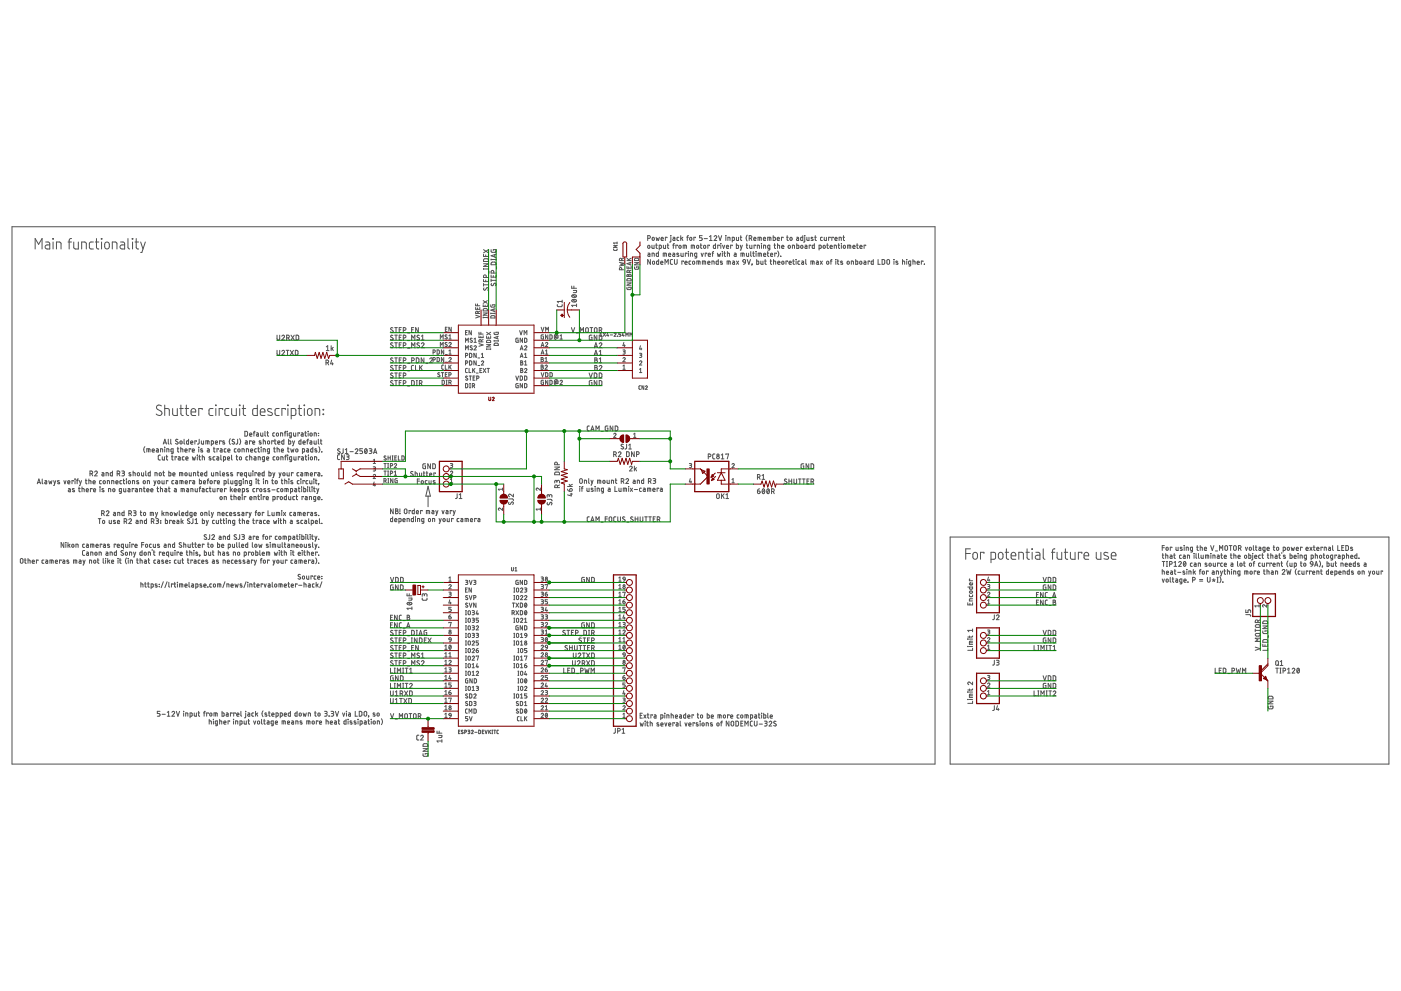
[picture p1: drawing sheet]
<svg xmlns="http://www.w3.org/2000/svg" width="420mm" height="297mm" viewBox="0 0 420 297" stroke-linecap="round" stroke-linejoin="round" font-family="sans-serif">
<g fill="none" stroke="#505050" stroke-width=".3">
<path d="M3.6 68h276.8v161h-276.8zM10.5 74.6v-3.1l1.1 1.7 1-1.7v3.1M13.7 72.5l.9 .1 .3 .5v1.5h-.8a.61 .61 0 0 1-.6-.6 .61 .61 0 0 1 .6-.6h.8M15.8 71.5l.2 .2zM15.9 72.5v2.1M16.9 74.6v-2.1l1.3 .2 .1 1.9M20.4 72.5h1M21.4 71.5l-.4 .1-.3 .4v2.6M22.1 72.5v1.8l.5 .3h.9v-2.1M24.5 74.6v-2.1l1.3 .2 .1 1.9M28 72.5l-.8 .1-.4 .5 .1 1.3 1.1 .2M28.6 72.5h1"/>
<path d="M28.9 71.5l.1 2.8 .6 .3M30.4 71.5l.2 .2zM30.5 72.5v2.1M31.7 72.7h.8l.2 .3 .1 .9a.7 .7 0 0 1-.7 .7 .7 .7 0 0 1-.7-.7v-.9zM33.7 74.6v-2.1l1.3 .2 .1 1.9M36.2 72.5l.8 .1 .4 .3v1.7h-.8a.61 .61 0 0 1-.6-.6 .61 .61 0 0 1 .6-.6h.8M38.4 71.5v2.8l.5 .3M39.6 71.5l.2 .2zM39.8 72.5v2.1M40.5 72.5h1.1M40.9 71.5v2.8l.7 .3M42.2 72.5l.7 2.1"/>
<path d="M43.6 72.5l-1.1 3.2h-.3M145 76.2v.7h1.5v-.7M145 79.1h1.5l-1.5 .8h1.5M145 74.8l1.5 1M145.1 77.7l1.1-.1 .3 .8h-1.5zM145.7 76.4v.5M146.5 74.8l-1.5 1M147.3 74.8l.2 .8 1.2-.2v-.6h-.8v.3M147.3 77.8h1.4M147.3 77.6v.4M147.4 78.7l1.1-.1 .2 .2v.6h-1.4zM148.4 76.3v.7"/>
<path d="M148.7 77.6v.4M148.7 76.2l-1.4 .5 1.4 .5M148.9 79.9v.7M184 74.6l.3 .5 .7-.1 .1-.4M184 73.6h1.1l-1.1 .6h1.1M185.1 72.5v.6M185.1 72.8h-1.1l.3 .3M185.8 78.6l1.2 .3-.8 .3 .8 .3-1.2 .2M186.5 78.1l-.1-.5-.5-.1-.1 .6h1.2M187 77.4l-.5 .3M188 78.1h1.3M188 79.8v.6h1.3v-.6"/>
<path d="M188 77.4l.8 .7M188.6 80v.4M189 78.7v.7M189.3 78.6l-1.3 .4 1.3 .5M189.3 77.4l-.8 .4M190.3 78.7h1.2l-1.2 .7h1.2M190.4 77.5l.9-.1 .2 .7h-1.2zM194.2 71.4h.4a.4 .4 0 0 0 .5-.4 .4 .4 0 0 0-.5-.4h-.4v1.5M194.3 75.9l.6 .1v.9l-.6-.1 .1-.5h.5M195.1 77.8v1.4l-.9-1.4v1.4M195.5 73.5v.8l.2 .2h.5v-1M195.6 76.9v-1l.6 .1v.9"/>
<path d="M196.7 73.5h.4M196.8 71.1l.2 1 .3-.7 .2 .7 .2-1M196.8 73v1.2l.3 .3M197.5 75.4v1.5l-.6-.1-.1-.8 .7-.1M197.5 77.8v1.4h-.5l-.1-.8 .6-.1M197.7 74.5l.6-.2-.1-.8h-.5v1.5M198.1 78.7h.7a.34 .34 0 0 0-.2-.4 .34 .34 0 0 0-.5 .3l.2 .6h.5M198.3 71.6h.6a.34 .34 0 0 0-.2-.5 .34 .34 0 0 0-.4 .3l.1 .7h.5M198.9 76.9v-1h.8l.2 1M198.9 73.5v.7l.3 .3h.4v-1M199.4 75.9v1M199.4 79.2v-1.4l.5 .8 .5-.8v1.4"/>
<path d="M200 71.3l-.5-.2v1M200.1 73.5h.5M200.3 73v1.3l.3 .2M200.5 76.4h.6a.34 .34 0 0 0-.2-.5 .34 .34 0 0 0-.4 .3l.1 .6 .5 .1M201.1 70.6h.1M201.2 71.1v1.2l-.3 .3M201.7 77.8h-.4l-.3 .3 .1 .9 .6 .2M201.8 73.5h.4M201.8 75.9l.5 .1 .1 .9-.6-.1 .1-.5h.5M201.8 71.1h.5l.1 .3v.7h-.5l-.1-.5 .6-.1M202.2 73l-.2 .1-.1 1.4M202.3 77.8v1a.4 .4 0 0 0 .4 .4 .4 .4 0 0 0 .4-.4v-1"/>
<path d="M203.2 73.7v-.2h-.5v1M203.5 76l-.4-.1-.2 .2 .7 .6-.6 .1M203.6 71.1h-.5l-.1 .3 .1 .6 .5 .1M204.2 70.6v1.5M204.2 75.9v.7l.3 .3h.4v-1M204.4 71.4l.4 .7M204.8 71.1l-.6 .5M204.9 74.5v-1h.8l.2 1M205 78.4v-.1h-.5v.9M205.4 73.5v1M205.4 78.7h.7a.34 .34 0 0 0-.3-.4 .34 .34 0 0 0-.4 .3l.1 .6h.6M206 71.1h.4"/>
<path d="M206 76.1v-.2h-.5v1M206.4 70.6l-.3 .3v1.2M206.4 70.6h.1M206.5 75.4h.1M206.5 75.9v1M207.1 76.9v-1l.6 .1v.9M207.2 78.3l-.6 .2 .1 .6 .5 .1M207.3 74.5v-1h.9l.1 1M207.8 73.5v1M208.6 71.3l-.5-.2v1M209 76.9l-.7-.2 .1-.8h.6v1.2l-.6 .2M209 79.2v-.9l.9 .1 .1 .8"/>
<path d="M209.5 78.3v.9M210 73.5h.5M210.2 73v1.2l.3 .3M210.3 75.9l.3 1 .3-1M210.6 70.6h-.8v.7h.5a.42 .42 0 0 1 .3 .4 .42 .42 0 0 1-.3 .4h-.5M210.7 79.2v-.9h.8l.1 .9M211.1 78.3v.9M211.2 71.5h1M212 76.1v-.2h-.5v1M212.3 78.7h.6a.33 .33 0 0 0-.2-.4 .33 .33 0 0 0-.4 .3l.1 .6h.5M212.4 76.4h.7a.34 .34 0 0 0-.3-.5 .34 .34 0 0 0-.4 .3l.1 .6 .6 .1M212.8 72.1h.8"/>
<path d="M212.8 71l.4-.4v1.5M212.8 73.7v-.2h-.5v1M213.5 79.2v-.9l.6 .1 .1 .8M213.6 75.9h.4M214 75.4l-.3 .2v1.3M214.2 71a.39 .39 0 0 1 .5-.4 .39 .39 0 0 1 .1 .7l-.6 .8h.8M214.6 73v1.5l-.5-.1-.1-.8 .6-.1M215.1 75.9l.3 1 .2-.7 .3 .7 .2-1M215.4 77.8v1.4h-.5l-.1-.8 .6-.1M215.5 70.6l.5 1.5 .4-1.5M215.7 73.7v-.2h-.5v1M216.1 73h.1"/>
<path d="M216.2 73.5v1M216.6 78.3h-.4l-.2 .2 .6 .4 .1 .2h-.7M216.6 75.4h.1M216.6 75.9v1M216.7 73.5l.3 1 .3-1M217.1 75.9h.5M217.3 75.4v1.3l.3 .2M217.6 70.6h.1M217.7 71.1v1M217.8 74h.7a.34 .34 0 0 0-.2-.5 .34 .34 0 0 0-.5 .3l.2 .6 .5 .1M218.1 79.2v-.9l.9 .1v.8M218.1 75.9l.7 .1v.9"/>
<path d="M218.1 75.4v1.5M218.3 72.1v-1l.6 .1v.9M218.5 78.3v.9M219.6 72.1l.6-.1-.1-.9h-.5v1.5M219.6 73.7v-.2h-.5v1M219.7 78.3l.6 .2v.7h-.5l-.1-.4 .6-.1M220.2 75.9h.5l.1 .2v.8l-.5-.1-.1-.4 .6-.1M220.8 73v1.5l.6-.1v-.8l-.6-.1M220.9 71.1v.9l.2 .1h.4v-1M220.9 78.3l.6 .9M221.5 78.3l-.6 .9M222 71.1h.5"/>
<path d="M222 73.5l.3 1M222.1 70.6v1.2l.4 .3M222.2 76.9v-1h.9l.1 1M222.6 73.5l-.4 1.5h-.2M222.7 75.9v1M222.9 77.9h.6l.1 .7-.7-.1zM223.6 78.6l-.1 .4-.6 .2M223.8 73.5h.5M223.9 75.9v.7l.2 .3h.4v-1M223.9 73v1.2l.4 .3M224.1 70.5l-.3 .9 .3 .8M224.1 77.8l.5 1.4 .5-1.4"/>
<path d="M224.7 71.4h.4a.4 .4 0 0 0 .4-.4 .4 .4 0 0 0-.4-.4h-.4v1.5M224.8 73.5v.7l.3 .3h.4v-1M225.1 75.4v1.2l.3 .3M225.2 71.4l.3 .7M225.6 79.2h.1M225.6 79.2l-.1 .3M225.7 75.9h.5M225.9 75.4v1.3l.3 .2M226.1 71.6h.6a.34 .34 0 0 0-.2-.5 .34 .34 0 0 0-.4 .3v.6l.6 .1M226.6 73.7v-.2h-.5v1M226.7 75.4h.1M226.7 75.9v1"/>
<path d="M226.9 77.8v1.4h.5l.1-.8-.6-.1M227.1 74.5v-1l.6 .1 .1 .9M227.3 72.1v-1l1 .1v.9M227.4 76.9v-1h.8l.1 1M227.8 71.1v1M227.9 75.9v1M228.2 78.3v.8l.2 .1h.4v-.9M228.3 73h.1M228.4 73.5v1M228.9 71.6h.7a.34 .34 0 0 0-.2-.5 .34 .34 0 0 0-.5 .3l.1 .6 .6 .1M229 74.5v-1l.6 .1v.9M229 76.4h.6a.34 .34 0 0 0-.2-.5 .34 .34 0 0 0-.4 .3v.5l.6 .2"/>
<path d="M229.3 78.3h.5M229.5 77.8v1.2l.3 .2M230.1 75.9h.5M230.2 72.1v-1h.9l.1 1M230.2 75.4v1.2l.4 .3M230.7 71.1v1M230.9 74.5l-.6-.2 .1-.8h.5v1.2l-.6 .3M230.9 78.3h.5M231.1 76.4h.6a.34 .34 0 0 0-.2-.5 .34 .34 0 0 0-.4 .3v.5l.6 .2M231.1 77.8v1.2l.3 .2M231.9 70.6v1.5h.5l.1-.9-.6-.1M232 78.3l.6 .1v.8"/>
<path d="M232 77.8v1.4M232.1 73.5h.5M232.3 73v1.3l.3 .2M232.8 76.1v-.2h-.5v1M233.1 71.6h.6a.34 .34 0 0 0-.2-.5 .34 .34 0 0 0-.4 .3v.6l.6 .1M233.2 73.5l.6 .1v.9M233.2 73v1.5M233.2 75.2l.4 .9-.4 .9M233.2 78.7h.7a.34 .34 0 0 0-.2-.4 .34 .34 0 0 0-.5 .3l.2 .6h.5M234.1 76.9h.1M234.4 74h.7a.34 .34 0 0 0-.3-.5 .34 .34 0 0 0-.4 .3l.1 .6 .6 .1M234.8 71.3l-.4-.2v1"/>
<path d="M235.9 71.1h.5M236.1 70.6v1.4l.3 .1M236.2 78.4v-.1h-.5v.9M236.6 78.7h.7a.33 .33 0 0 0-.2-.4 .33 .33 0 0 0-.5 .3l.2 .6h.5M237.6 74.5v-1l.7 .1v.9M237.7 78.3h.5M237.9 77.8v1.2l.3 .2M238.7 77.8h.1M238.7 77.8v.1M238.7 78.3v.9M238.8 77.8v.1M238.9 71.1l.6 .1v.9l-.6-.1 .1-.5h.5"/>
<path d="M239 73v1.5l.5-.1 .1-.8-.6-.1M239.9 78.3l-.6 .2v.6l.6 .1M240.4 78.3l.6 .2v.7h-.5l-.1-.4 .6-.1M240.7 70.6v1.5h-.5l-.1-.9 .6-.1M241.3 70.6h.1M241.3 71.1v1.4l-.3 .1M241.4 73.5l.6 .2v.8l-.5-.1-.1-.4 .6-.1M241.6 77.8v1.2l.3 .2M242 71.1v.7l.2 .3h.4v-1M243.1 73.7v-.2h-.4v1M243.2 79.2v-.9h.8l.2 .9M243.7 78.3v.9"/>
<path d="M243.8 71.2l-.5-.1-.1 .3 .7 .6h-.7M244.2 73v1.5l-.5-.1-.1-.8 .6-.1M244.3 71.1h.5M244.5 70.6v1.4l.3 .1M244.9 78.3l.5 .2v.7h-.5l-.1-.4 .6-.1M245.6 74.5l.7-.2-.1-.8h-.6v1.5M246 78.3l.6 .9M246.6 71.1h-.4l-.1 .3v.6l.5 .1M246.6 78.3l-.6 .9M247.2 71.1v.7l.2 .3h.4v-1M247.9 73.5h.5M248.1 73v1.2l.3 .3"/>
<path d="M248.9 74h.7a.34 .34 0 0 0-.2-.5 .34 .34 0 0 0-.5 .3l.2 .6 .5 .1M249 71.3l-.5-.2v1M249 78.3h.5M249.5 77.8l-.3 .2v1.2M250 71.3l-.5-.2v1M250.2 74.5v-1l.6 .1v.9M250.4 71.6h.6a.34 .34 0 0 0-.2-.5 .34 .34 0 0 0-.4 .3v.6l.6 .1M250.6 77.8h.1M250.6 77.8v.1M250.7 78.3v.9M250.7 77.8v.1M251.1 78.3h.5"/>
<path d="M251.2 77.8v1.2l.4 .2M251.3 73.5h.5M251.5 73v1.2l.3 .3M251.7 72.1v-1l.6 .1v.9M252.3 73h.1M252.3 73.5v1M252.7 78.3h-.4l-.2 .2 .6 .6h-.6M252.8 71.1h.5M253 70.6v1.4l.3 .1M254.2 74.5v-1l.9 .1v.9M254.7 73.5v1M255.3 79.2v-.9l.6 .1v.8"/>
<path d="M255.8 74h.6a.34 .34 0 0 0-.2-.5 .34 .34 0 0 0-.4 .3l.1 .6 .5 .1M256.6 77.8v1.4h.5l.1-.8-.6-.1M256.9 73.5h.5M257 73l.1 1.3 .3 .2M257.9 74h.6a.34 .34 0 0 0-.2-.5 .34 .34 0 0 0-.4 .3l.1 .6 .5 .1M259.1 78.3l.6 .2v.7h-.5l-.1-.4 .6-.1M259.6 73.7v-.2h-.5v1M260.8 78.4v-.1h-.5v.9M261.9 77.8v1.4h-.5l-.1-.8 .6-.1M263.3 77.8v1.4h.7M264.5 77.8l.8 .2v.8l-.2 .4h-.6zM266.1 77.9l.4-.1 .3 .2v.8a.4 .4 0 0 1-.4 .4 .4 .4 0 0 1-.4-.4z"/>
<path d="M268.1 77.8h.1M268.1 77.8v.1M268.1 78.3v.9M269.2 78.3h-.3l-.3 .2 .7 .4v.2h-.6M270.7 78.3l.6 .1v.8M270.7 77.8v1.4M271.9 77.8h.1M271.9 77.8v.1M271.9 78.3v.9M272 77.8v.1M273.1 79.2l-.6-.1 .1-.8h.5v1.2l-.1 .2h-.4M273.8 78.3l.6 .1v.8"/>
<path d="M273.8 77.8v1.4M275 78.7h.7a.34 .34 0 0 0-.2-.4 .34 .34 0 0 0-.5 .3l.2 .6h.5M276.8 78.4v-.1h-.5v.9M277.2 79.2h.1M117.8 98.3l-.1-.1a.34 .34 0 0 0-.5 .1 .34 .34 0 0 0 .1 .5l.5 .2a.39 .39 0 0 1-.1 .7 .39 .39 0 0 1-.6-.3M118.4 98.2h.8M118.8 98.2v1.5M119.7 98.8h.5M120.4 98.2h-.7v1.5h.7M120.9 99h.4a.4 .4 0 0 0 .5-.4 .4 .4 0 0 0-.5-.4h-.4v1.5M122.2 99.8h.7M123.4 98.8h.5"/>
<path d="M124.1 98.2h-.7v1.5h.7M125.5 98.2v1.5l-.8-1.5v1.5M133.6 98.7h.4M134.1 98.1h-.5v1.2h.5M135.3 98.1v1.2l-.7-1.2v1.2M139.6 99.7h.4M140.2 99.1h-.6v1.3h.6M141.4 99.1v1.3l-.7-1.3v1.3M142.6 92.2v.5h1.3v-.5M142.6 94.5l1.3 .4-1.3 .4M142.6 91.1v.6h1.3M143.2 91.1v.6"/>
<path d="M143.2 92.3v.4M143.3 94l-.1-.7h-.4l-.2 .7h1.3M143.6 99.6v.5h1.3M143.9 93.3l-.6 .3M144.2 99.6v.5M144.9 95.2h1.3M144.9 91.3v.6h1.3v-.6M144.9 95v.3M144.9 93.8h1.3l-1.3 .7h1.3M144.9 90.1l1.3 .8M145 92.6l.9-.1 .3 .7h-1.3zM145 83.8v.6h1.5v-.6"/>
<path d="M145 85.4h1.5M145 80.5v.3M145 85v.8M145 80.6h1.5M145.1 86.3v.2a.34 .34 0 0 0 .1 .4 .34 .34 0 0 0 .4-.1l.3-.4a.39 .39 0 0 1 .6 0 .39 .39 0 0 1-.2 .6M145.5 91.5v.4M145.7 83.9v.5M145.8 83.2v-.4a.4 .4 0 0 0-.4-.4 .4 .4 0 0 0-.4 .4v.4h1.5M145.9 99.6l1.3 .8M146.2 95v.3M146.2 90.1l-1.3 .8M146.5 80.5v.3"/>
<path d="M146.6 81.3v.6M147.2 99.6l-1.3 .8M147.2 91.4l.1 .6 .8 .1 .3-.2v-.5h-.7v.2M147.2 93.9h1.2M147.2 93.8v.3M147.3 94.7l.9-.1 .2 .7h-1.2zM147.3 82.4v.7h1.4v-.7M147.3 84h1.4M147.3 83.6v.8M147.4 85a.37 .37 0 0 0-.1 .5 .37 .37 0 0 0 .5 .1l.3-.6a.34 .34 0 0 1 .5-.1 .34 .34 0 0 1 .1 .5l-.2 .3M147.9 82.6v.5M148.1 81.9v-.5a.4 .4 0 0 0-.4-.4 .4 .4 0 0 0-.4 .4v.5h1.4"/>
<path d="M148.1 92.6v.7M148.2 99.6l.1 .6 1.1-.1v-.5h-.7v.2M148.4 93.8v.3M148.4 92.5l-1.2 .5 1.2 .4M155.8 99.1l.5 1.3 .4-1.3M162.3 98.1l.4 1.2 .4-1.2M163.6 99.3v-1.2l.5 .7 .4-.7v1.2M167.1 91.3l.1 .4 .3 .2h.9l.2-.6M168.6 90v.8M168.6 90.4h-1.5l.4 .4M171.4 98.2l.5 1.5 .4-1.5M171.4 85.7v.7h1.5"/>
<path d="M171.6 89.9a.8 .8 0 0 1 1.3 .4 .8 .8 0 0 1-1.4-.3zM171.6 88.5a.8 .8 0 0 1 1.3 .4 .8 .8 0 0 1-1.4-.3zM171.8 89.8l.8 .7M171.8 88.4l.8 .7M171.9 87.1h1l-.1 .6h-.9M172.1 85.7v.7M172.8 99.8h.6M172.9 91.5h-1.5l.4 .4M172.9 91.1v.8M174 99.7v-1.5l.5 .8 .5-.8v1.5M175.7 98.3l.3-.1 .4 .2v.9a.4 .4 0 0 1-.4 .4 .4 .4 0 0 1-.4-.4zM176.9 98.2h.9"/>
<path d="M177.4 98.2v1.5M178.4 98.3h.5l.1 1a.4 .4 0 0 1-.4 .4 .4 .4 0 0 1-.4-.4zM179.7 99h.4a.4 .4 0 0 0 .4-.4 .4 .4 0 0 0-.4-.4h-.4v1.5M179.9 100l.3-.2v1M180.2 99l.3 .7M180.9 99.8l.7 1M181.6 99.8l-.7 1M182.2 99.8l-.2 .8h.6M184.2 100a.28 .28 0 0 1 .4-.2 .28 .28 0 0 1 .1 .4l-.5 .6h.5M186.2 99.8h-.6v.4l.6 .3-.1 .3h-.5M186.5 80.9l-.2-.7h-.4l-.1 .7h1.2M186.8 99.8l-.2 .8h.6"/>
<path d="M188 86.1l.2 .7 1.1-.2v-.5h-.7v.2M188 84.8h1.3l-1.3 .7h1.3M188.1 83.6l1-.1 .2 .7h-1.3zM188.1 82.3h.4l.1 .2 .1-.2h.4l.2 .6h-1.3zM188.6 82.5v.4M188.7 81.3l-.4-.3-.3 .7h1.3M188.7 81.3v.4M189.3 81l-.6 .2M190.3 80l.1 .7 1.1-.2v-.5h-.7v.2M83.1 105v1a.4 .4 0 0 0 .4 .4 .4 .4 0 0 0 .4-.4v-1M83.1 100.5v1a.4 .4 0 0 0 .4 .4 .4 .4 0 0 0 .4-.4v-1M84.5 105.3a.39 .39 0 0 1 .6-.3 .39 .39 0 0 1 .1 .6l-.7 .8h.8"/>
<path d="M84.5 100.8a.39 .39 0 0 1 .6-.3 .39 .39 0 0 1 .1 .6l-.7 .8h.8M85.8 105h.8M86 101.3h.4a.41 .41 0 0 0 .4-.4 .41 .41 0 0 0-.4-.4h-.4v1.4M86.2 105v1.4M86.4 101.3l.4 .6M87 105l1 1.4M87.3 100.5l.9 1.4M88 105l-1 1.4M88.2 100.5l-.9 1.4M88.6 105h.5l.2 .3v.9l-.2 .2h-.5zM88.8 100.5l.8 .2v1l-.2 .2h-.6zM97.8 108.7h.4a.4 .4 0 0 0 .4-.4 .4 .4 0 0 0-.4-.4h-.4v1.5"/>
<path d="M97.9 104l.4-.4v1.5M97.9 105.1h.8M98.2 108.7l.4 .7M99.3 103.6v1.5M99.5 107.9l-.4 1.2h.8M99.6 104.4l.3 .7M99.7 108.7v.7M99.9 104.1l-.6 .5M117.8 100.6a.37 .37 0 0 0-.5-.1 .37 .37 0 0 0-.1 .5l.6 .3a.34 .34 0 0 1 .1 .5 .34 .34 0 0 1-.5 .1l-.3-.2M117.8 102.8a.37 .37 0 0 0-.5 0 .37 .37 0 0 0-.1 .5l.6 .4a.4 .4 0 0 1-.1 .5 .4 .4 0 0 1-.6-.2M117.8 107.4a.37 .37 0 0 0-.5-.1 .37 .37 0 0 0 0 .6l.5 .3a.4 .4 0 0 1-.1 .6 .4 .4 0 0 1-.6-.3M117.8 111.9l-.1-.1a.34 .34 0 0 0-.5 .2 .34 .34 0 0 0 .1 .4l.5 .2a.39 .39 0 0 1-.1 .7 .39 .39 0 0 1-.6-.2"/>
<path d="M117.8 114.2a.37 .37 0 0 0-.5-.1 .37 .37 0 0 0-.1 .5l.6 .3a.34 .34 0 0 1 .1 .5 .34 .34 0 0 1-.5 .1l-.3-.2M117.8 109.7l-.1-.1a.34 .34 0 0 0-.5 .1 .34 .34 0 0 0 .1 .5l.5 .2a.39 .39 0 0 1-.1 .6 .39 .39 0 0 1-.6-.2M118.4 107.3h.8M118.4 109.5h.8M118.4 111.8h.8M118.4 102.7h.8M118.4 100.5h.8M118.4 114.1h.8M118.8 100.5v1.4M118.8 102.7v1.5M118.8 107.3v1.4M118.8 109.5v1.5"/>
<path d="M118.8 111.8v1.5M118.8 114.1v1.4M119.7 107.9h.5M119.7 101.1h.5M119.7 114.7h.5M119.7 110.2h.5M119.7 103.4h.5M119.7 112.5h.5M120.4 107.3h-.7v1.4h.7M120.4 109.5h-.7v1.5h.7M120.4 111.8h-.7v1.5h.7M120.4 114.1h-.7v1.4h.7"/>
<path d="M120.4 100.5h-.7v1.4h.7M120.4 102.7h-.7v1.5h.7M120.9 101.3h.4a.41 .41 0 0 0 .5-.4 .41 .41 0 0 0-.5-.4h-.4v1.4M120.9 103.5h.4a.4 .4 0 0 0 .5-.4 .4 .4 0 0 0-.5-.4h-.4v1.5M120.9 108.1h.4a.4 .4 0 0 0 .5-.4 .4 .4 0 0 0-.5-.4h-.4v1.4M120.9 112.6h.4a.4 .4 0 0 0 .5-.4 .4 .4 0 0 0-.5-.4h-.4v1.5M120.9 114.9h.4a.41 .41 0 0 0 .5-.4 .41 .41 0 0 0-.5-.4h-.4v1.4M120.9 110.3h.4a.4 .4 0 0 0 .5-.4 .4 .4 0 0 0-.5-.4h-.4v1.5M122.2 108.9h.7M122.2 115.7h.7M122.2 102.1h.7M122.2 104.4h.7"/>
<path d="M122.2 111.1h.7M123.4 114.1l.8 .2v.8l-.2 .4h-.6zM123.4 101.9v-1.4l.5 .8 .5-.8v1.4M123.4 104.2v-1.5l.5 .8 .5-.8v1.5M123.5 108.1h.4a.4 .4 0 0 0 .4-.4 .4 .4 0 0 0-.4-.4h-.4v1.4M124 109.5l-.4 .1-.2 .3v.9l.6 .2M124.6 109.5v1.5h.6M124.8 107.3h.6l.2 .2v.8l-.2 .4h-.6zM124.8 115.5h.4M124.8 114.1h.4M125 114.1v1.4M125.8 100.6a.37 .37 0 0 0-.6-.1 .37 .37 0 0 0-.1 .5l.6 .3a.4 .4 0 0 1-.1 .6 .4 .4 0 0 1-.6-.2"/>
<path d="M125.8 102.8a.37 .37 0 0 0-.6 0 .37 .37 0 0 0-.1 .5l.6 .3a.4 .4 0 0 1-.1 .6 .4 .4 0 0 1-.6-.2M125.8 114.9h.4a.41 .41 0 0 0 .4-.4 .41 .41 0 0 0-.4-.4h-.4v1.4M125.8 109.5v1.5M126.2 110.1l.4 .9M126.3 114.9l.3 .6M126.4 103.1a.4 .4 0 0 1 .5-.4 .4 .4 0 0 1 .2 .7l-.7 .8h.8M126.4 100.8l.4-.3v1.4M126.4 101.9h.8M126.6 109.5l-.8 .9M127.1 107.3v1.4l-.8-1.4v1.4M127.7 108.9h.7M128.9 107.6a.39 .39 0 0 1 .5-.3 .39 .39 0 0 1 .2 .6l-.7 .8h.8"/>
<path d="M129.9 105.6l.6-.1v-.5l-.6-.1v1.3M129.9 107.9l.6-.2v-.4l-.6-.1v1.2M131.1 104.9l.6 .2v.8l-.1 .2-.5 .1zM131.1 107.2l.6 .2v.8l-.1 .2h-.5zM131.9 111.8l-.4-.1-.2 .3 .5 .4a.34 .34 0 0 1 0 .6 .34 .34 0 0 1-.5-.2M132.1 101.6v-1.2l.4 .6 .4-.6v1.2M132.1 103.9v-1.3l.4 .7 .4-.7v1.3M132.4 111.7h.7M132.6 114l.6 .2v.8l-.3 .2h-.3zM132.7 111.7v1.2M133 109.4l-.3 .1-.2 .2v.8l.5 .2M133.1 104.9v1.3l-.7-1.3v1.3"/>
<path d="M133.1 107.2v1.2l-.7-1.2v1.2M133.5 109.4v1.3h.6M133.5 112.3h.5M133.6 106.3h.6M133.6 108.6h.6M133.8 114h.3M133.8 115.2h.3M133.9 114v1.2M134.1 100.5l-.5-.1-.1 .2 .5 .5a.34 .34 0 0 1-.1 .5 .34 .34 0 0 1-.5-.2M134.1 102.7h-.5l-.1 .2 .5 .5a.35 .35 0 0 1-.1 .5 .35 .35 0 0 1-.5-.2M134.1 111.7h-.6v1.2h.6M134.6 102.9a.34 .34 0 0 1 .5-.3 .34 .34 0 0 1 .1 .6l-.6 .7h.7"/>
<path d="M134.6 107.4a.34 .34 0 0 1 .5-.2 .34 .34 0 0 1 .1 .5l-.6 .7h.7M134.6 112.4l.6-.1-.1-.6h-.5v1.2M134.6 114.7l.6-.2-.1-.5h-.5v1.2M134.6 100.6l.4-.2v1.2M134.6 105.2l.4-.3v1.3M134.6 109.4v1.3M134.6 101.6h.7M134.6 106.2h.7M134.9 109.9l.4 .8M135 114.7l.3 .5M135.3 109.4l-.7 .8M139.6 106.6l.6-.1v-.5l-.6-.1v1.2"/>
<path d="M139.6 108.9l.6-.2v-.4l-.6-.1v1.2M139.6 115l.7 .2v.8l-.2 .2h-.5zM139.6 102.6v-1.2l.4 .6 .4-.6v1.2M139.6 104.9v-1.3l.4 .7 .4-.7v1.3M140.2 110.4h-.4l-.2 .3 .1 .9 .5 .1M140.2 112.8l-.4-.1-.2 .3 .6 .4a.34 .34 0 0 1-.1 .6 .34 .34 0 0 1-.5-.2M140.7 110.4v1.3h.5M140.7 112.7h.7M140.8 105.9l.7 .2v.8l-.2 .2h-.5zM140.8 108.2l.7 .2v.8l-.2 .2h-.5zM140.8 115h.3M140.8 116.2h.3"/>
<path d="M141 115v1.2M141.1 112.7v1.3M141.6 101.5l-.4-.1-.2 .2 .5 .5a.34 .34 0 0 1 0 .5 .34 .34 0 0 1-.5-.2M141.6 103.7h-.4l-.2 .2 .5 .5a.35 .35 0 0 1 0 .5 .35 .35 0 0 1-.5-.2M141.6 115.7l.7-.2-.1-.5h-.6v1.2M141.8 110.4v1.3M141.9 113.3h.4M142 110.9l.4 .8M142.1 115.7l.2 .5M142.2 103.9a.34 .34 0 0 1 .4-.3 .34 .34 0 0 1 .1 .6l-.5 .7h.7M142.2 101.6l.3-.2v1.2M142.2 102.6h.7"/>
<path d="M142.4 110.4l-.6 .8M142.5 112.7h-.6v1.3h.6M142.8 105.9v1.2l-.7-1.2v1.2M142.8 108.2v1.2l-.7-1.2v1.2M142.9 111.8h.5M143 113.4l.6-.1-.1-.6h-.5v1.3M143.3 107.3h.6M143.3 109.6h.6M143.6 103l1.3 .4-1.3 .4M143.6 100.6v.6h1.3v-.6M143.9 111h.5M144.2 100.8v.4"/>
<path d="M144.3 102.5l-.1-.6h-.4l-.2 .6h1.3M144.4 108.4a.34 .34 0 0 1 .4-.2 .34 .34 0 0 1 .1 .5l-.5 .7h.7M144.4 107.1h.7M144.4 106.2l.3-.3v1.2M144.5 110.4h-.6v1.3h.6M144.9 110.4l.8 1.3M144.9 101.8l-.6 .2M145.7 110.4l-.8 1.3M145.9 100.8v.6h1.3v-.6M145.9 104.6h1.3M145.9 104.5v.3M145.9 103.3h1.3l-1.3 .7h1.3"/>
<path d="M146 102.1l.9-.1 .3 .7h-1.3zM146.1 110.4h.7M146.4 110.4v1.3M146.5 101v.4M147.2 104.5v.3M148.2 102v.3M148.2 102.2h1.2M148.3 103l.9-.1 .2 .6h-1.2zM149.1 100.9v.6M149.4 102v.3M149.4 100.8l-1.2 .4 1.2 .4M154.7 112.7l.4 1.3 .4-1.3"/>
<path d="M155.4 115l-.7 .1 .2 1.1h.5v-.7h-.2M155.4 101.4l-.7 .1 .2 1.1h.5v-.7h-.2M156 112.7l.7 .2v.8l-.2 .2-.5 .1zM156 107.1l.4-1.2 .4 1.2M156 104.9l.4-1.3 .4 1.3M156.1 106.8h.6M156.1 104.6h.6M156.1 110.4l.6 .1-.2 .5 .3 .3-.1 .4h-.6zM156.1 108.2l.6 .1v.3l-.2 .1 .3 .3-.1 .4h-.6zM156.1 111h.4M156.1 108.7h.4M156.7 101.4v1.2l-.7-1.2v1.2"/>
<path d="M156.7 115v1.2l-.7-1.2v1.2M157.2 100.4v-1.3l.4 .7 .4-.7v1.3M157.3 115l.7 .2v.8l-.2 .2h-.5zM157.3 112.7l.7 .2v.8l-.2 .2-.5 .1zM157.3 110.7a.34 .34 0 0 1 .5-.2 .34 .34 0 0 1 .1 .5l-.6 .7h.7M157.3 103.9a.34 .34 0 0 1 .5-.3 .34 .34 0 0 1 .1 .6l-.6 .7h.7M157.3 101.4l.7 .2v.8l-.2 .2h-.5zM157.3 106.2l.3-.3v1.2M157.3 108.4l.3-.2v1.2M157.3 107.1h.7M157.3 109.4h.7M162.3 109.4l.6 .2-.3 .4 .4 .3-.2 .4h-.5z"/>
<path d="M162.3 107.2l.6 .2-.3 .3 .4 .3-.2 .4h-.5zM162.3 111.7l.4 1.2 .4-1.2M162.3 110h.3M162.3 107.7h.3M162.3 106.2l.4-1.3 .4 1.3M162.3 103.9l.4-1.3 .4 1.3M162.4 105.8h.6M162.4 103.6h.6M163 114l-.7 .1v.8l.2 .3h.5v-.7h-.2M163 100.4l-.7 .1v.8l.2 .3h.5v-.7h-.2M163.4 109.7a.35 .35 0 0 1 .5-.3 .35 .35 0 0 1 .2 .5l-.7 .8h.7M163.4 108.4h.7"/>
<path d="M163.4 107.4l.4-.2v1.2M163.6 102.9a.33 .33 0 0 1 .5-.2 .33 .33 0 0 1 .1 .5l-.6 .7h.7M163.6 105.2l.3-.3v1.3M163.6 106.2h.7M163.6 111.7l.7 .2v.8l-.2 .2h-.5zM164.3 100.4v1.2l-.7-1.2v1.2M164.3 114v1.2l-.7-1.2v1.2M164.9 114l.7 .2v.8l-.4 .2h-.3zM164.9 100.4l.7 .2v.8l-.4 .2h-.3zM164.9 111.7l.7 .2v.8l-.2 .2h-.5zM166.6 100.7l.4-.1v.6l-.2 .2-.2-.2zM167 114.8l-.4 .1v-.6l.4-.1 .2 .8 .1-.7a.55 .55 0 0 0-.5-.5 .55 .55 0 0 0-.6 .5l.1 .8 .4 .3"/>
<path d="M167 101.2l.3 .1v-.6a.55 .55 0 0 0-.5-.5 .55 .55 0 0 0-.6 .5l.1 .8 .4 .3M168 114.3a.34 .34 0 0 1 .4-.3 .34 .34 0 0 1 .2 .5l-.6 .7h.7M168 101.6h.7M168 100.6l.3-.2v1.2M176.7 111.8l.5 1.5 .5-1.5M177.5 100.5l-.8 .2 .2 1.2h.6v-.8h-.2M177.5 114.1l-.8 .2 .2 1.2h.6v-.8h-.2M178.2 111.8l.8 .3v.9l-.2 .2-.6 .1zM178.2 104.2l.5-1.5 .5 1.5M178.2 106.4l.5-1.4 .5 1.4M178.4 103.8h.7M178.4 106.1h.7"/>
<path d="M178.4 107.3l.6 .1 .1 .3-.3 .2a.41 .41 0 0 1 .4 .4 .41 .41 0 0 1-.4 .4h-.4zM178.4 109.5l.6 .2 .1 .2-.3 .3a.4 .4 0 0 1 .4 .4 .4 .4 0 0 1-.4 .4h-.4zM178.4 107.9h.4M178.4 110.2h.4M179 100.5v1.4l-.8-1.4v1.4M179 114.1v1.4l-.8-1.4v1.4M179.7 100.5l.8 .2v.8l-.2 .4h-.6zM179.7 114.1l.8 .2v.8l-.2 .4h-.6zM179.7 103.1a.39 .39 0 0 1 .6-.3 .39 .39 0 0 1 .1 .6l-.7 .8h.8M179.7 109.9a.4 .4 0 0 1 .6-.3 .4 .4 0 0 1 .1 .6l-.7 .8h.8M179.7 111.8l.8 .3v.8l-.2 .3-.6 .1zM179.7 108.7h.8"/>
<path d="M179.7 106.4h.8M179.7 105.3l.4-.3v1.4M179.7 107.6l.4-.3v1.4M179.9 100.8h.6M182.4 100.4v.4M183 100.4h.7M185.1 100.8h.1M185.2 100.8h.1M186.8 107.4a.34 .34 0 0 1 .5-.2 .34 .34 0 0 1 .1 .5l-.6 .7h.7M186.8 104.9l.7 .2-.2 .3-.4 .1M186.8 110.7h.7M186.8 109.7l.4-.3v1.3"/>
<path d="M187 100.4v.4M187.1 102.6l-.3 1h.7M187.2 105.5l.2 .1v.4l-.6 .2M187.3 103.3v.6M187.7 100.8v-1l.3 .6 .4-.6v1M188.9 100.8v-1l.4 .6 .3-.6v1M191.8 108.4a.34 .34 0 0 1 .5-.2 .34 .34 0 0 1 .1 .5l-.6 .7h.7M191.8 105.9l.7 .2-.2 .3h-.4M191.8 111.7h.7M191.8 110.7l.3-.3v1.3M192.1 103.6l-.3 1h.7M192.1 115.6l-.5 .3v.7l.5 .1"/>
<path d="M192.1 106.4l.3 .2v.4l-.6 .1M192.3 104.3v.6M193.1 115.6v1.1l-.6-1.1v1.1M193.6 115.9a.28 .28 0 0 1 .4-.2 .28 .28 0 0 1 .1 .4l-.5 .6h.5M43.4 133.9l-.3 .9 .3 .9M44 135.5v-1l1 .1v.9M44.5 134.5v1M45.6 135h.7a.34 .34 0 0 0-.2-.5 .34 .34 0 0 0-.5 .4l.2 .6h.5M46.9 134.5l.6 .3v.7h-.5l-.1-.5 .6-.1M48.1 136.4h-.4l-.2 .3v1l.6 .2M48.2 135.5v-1l.6 .1v.9M48.4 121.7a.79 .79 0 0 0-1.2-.2 .79 .79 0 0 0 .1 1.2l.9 .5a.76 .76 0 0 1 .2 1.1 .76 .76 0 0 1-1.1 .1l-.5-.3"/>
<path d="M48.7 136.9v.7l.2 .3h.4v-1M49 133.1l.4-1.4 .5 1.4M49.1 132.8h.7M49.4 134h.1M49.4 122.4l1.3 .3 .1 1.8M49.4 121.4v3.1M49.4 134.5v1M49.8 136.9h.5M50 136.4v1.4l.3 .1M50 135.5v-1l.6 .1 .1 .9M50.5 131.7v1.2l.2 .2M51.2 131.7v1.2l.2 .2"/>
<path d="M51.4 136.9h.5M51.6 136.4v1.4l.3 .1M51.8 122.4v1.8l.5 .3h.9v-2.1M51.9 135.5l-.6-.1 .1-.8 .5-.1v1.2l-.5 .3M53 137.1v-.2h-.5v1M53.1 134.5h.5M53.3 134v1.3l.3 .2M53.4 131.8l-.2-.1a.34 .34 0 0 0-.5 .1 .34 .34 0 0 0 .1 .5l.5 .2a.36 .36 0 0 1 0 .5 .36 .36 0 0 1-.5 0l-.2-.1M53.5 136.9l.5 .1 .1 .9-.6-.1 .1-.5h.5M53.9 122.4h1M54.2 134.5l.6 .1v.9M54.2 134v1.5"/>
<path d="M54.3 121.4v2.6l.2 .4 .4 .1M55.2 131.7v1.2l.2 .2M55.2 136.9l-.5 .2v.7l.5 .1M55.5 135h.6a.34 .34 0 0 0-.2-.5 .34 .34 0 0 0-.4 .4l.1 .6h.5M55.5 122.4h1.1M55.7 137.4h.7a.34 .34 0 0 0-.2-.5 .34 .34 0 0 0-.5 .3l.1 .6 .6 .1M55.9 121.4v2.8l.7 .3M56.6 131.7v1.4h-.6l-.1-.8 .7-.2M57.2 132.6h.6a.34 .34 0 0 0-.2-.5 .34 .34 0 0 0-.4 .4v.5l.6 .1M57.2 134.7v-.2h-.5v1M57.3 123.5h1.4a.73 .73 0 0 0-.5-1 .73 .73 0 0 0-.9 .6l.1 1.2 .4 .2h.9M57.7 135h.6a.33 .33 0 0 0-.2-.5 .33 .33 0 0 0-.4 .4v.5l.6 .1"/>
<path d="M57.7 136.9l.2 1 .2-.7 .3 .7 .2-1M58.9 132.3v-.2h-.5v1M59.1 136.4h.1M59.2 136.9v1M59.6 134h.1M59.6 134.5v1M59.6 136.9h.5M59.7 131.7v1.2l-.5 .2M59.8 136.4v1.4l.3 .1M60.4 132.1v.8l.2 .2h.4v-1M60.6 122.8v-.4h-1v2.1M60.7 136.9l.6 .1v.9"/>
<path d="M60.7 136.4v1.5M60.7 134.6l-.3-.1-.2 .2 .6 .7h-.6M61.7 133.1v-1l.9 .1 .1 .9M62.2 134.5l.6 .3v.7h-.5l-.1-.5 .6-.1M62.2 132.1v1M63.2 137l-.4-.1-.1 .2 .6 .7h-.6M63.4 133.1l.6-.1-.1-.8-.5-.1v1.5M63.9 122.4l-.9 .1-.3 .5 .1 1.3 1.1 .2M64 134.5h.5M64.2 134v1.3l.3 .2M64.5 136.9l-.6 .2v.7l.6 .1M64.6 132.6h.6a.34 .34 0 0 0-.2-.5 .34 .34 0 0 0-.4 .4v.5l.6 .1"/>
<path d="M64.6 121.4l.2 .2zM64.7 122.4v2.1M65 136.9l.6 .1v.9l-.6-.1 .1-.5h.5M65.5 134.7v-.2h-.4v1M66.1 134.5l.5 .3v.7h-.5l-.1-.5 .6-.1M66.2 136.4v1.2l.3 .3M66.3 132.3v-.2h-.5v1M66.8 122.8v-.4h-1.1v2.1M67 137.9l.6-.1-.1-.9h-.5v1.5M67.3 132.2h-.4l-.1 .2 .6 .6h-.6M67.8 134.5l-.6 .3 .1 .6 .5 .1M68.2 137.4h.7a.34 .34 0 0 0-.3-.5 .34 .34 0 0 0-.4 .3v.6l.7 .1"/>
<path d="M68.3 135h.7a.34 .34 0 0 0-.3-.5 .34 .34 0 0 0-.4 .4l.1 .6h.6M68.6 122.4l-.8 .1-.4 .5 .1 1.3 1.1 .2M69.1 131.5l-.4 .9 .4 .9M69.4 136.4v1.2l.3 .3M69.5 122.4v1.8l.5 .3h.9v-2.1M70.3 131.8l-.2-.1a.34 .34 0 0 0-.4 .1 .34 .34 0 0 0 .1 .5l.4 .2a.34 .34 0 0 1 .1 .5 .34 .34 0 0 1-.4 .1l-.3-.2M70.8 136.9h.5M70.8 134.5l-.5 .3v.6l.5 .1M71 136.4v1.2l.3 .3M71.3 131.7l-.1 1.2-.4 .2M71.8 121.4l.2 .2zM71.9 131.5l.3 .9-.3 .9"/>
<path d="M71.9 122.4v2.1M72.6 135.5v-1l.6 .1v.9M72.6 122.4h1.1M73 121.4v2.8l.7 .3M73.4 129.3l.8 .2 .1 .8-.3 .4h-.6zM73.6 132.1l.4 .1 .1 .2v.7h-.4l-.1-.4 .5-.2M73.9 135.5v-1l.6 .1v.9M74.3 136.9l-.6 .2 .1 .7 .5 .1M74.9 130.2h.6a.34 .34 0 0 0-.2-.4 .34 .34 0 0 0-.4 .3l.1 .6h.5M74.9 136.9l.6 .1v.9M74.9 136.4v1.5M75.1 135h.7a.34 .34 0 0 0-.2-.5 .34 .34 0 0 0-.5 .4l.2 .6h.5"/>
<path d="M75.3 132.3v-.2h-.5v1M75.8 132.6h.6a.34 .34 0 0 0-.2-.4 .34 .34 0 0 0-.4 .3v.5l.6 .1M76 129.8h.5M76.2 136.9l.5 .1 .1 .9-.6-.1 .1-.5h.5M76.5 129.3l-.3 .2v1.2M76.9 134.5l-.5 .3v.6l.5 .1M76.9 129.8l.6 .2v.7h-.5l-.1-.4 .6-.1M77.2 121.4v3.1l-1.2-.1-.2-.4 .1-1.3 1.3-.3M77.3 134.5h.5M77.4 137.9v-1l.6 .1 .1 .9M77.5 134v1.3l.3 .2M78.1 123.5h1.4a.73 .73 0 0 0-.5-1 .73 .73 0 0 0-.9 .6l.2 1.3 1.2 .1"/>
<path d="M78.2 129.8v.7l.2 .2h.4v-.9M78.3 132.2h-.5l-.1 .2 .6 .6h-.6M78.3 134h.1M78.3 134.5v1M78.9 135.5v-1l.6 .1 .1 .9M79 132.1l.6 .2v.8M79 131.7v1.4M79.3 137.9l-.6-.1 .1-.9h.5v1.2l-.5 .3M79.5 129.3v1.2l.2 .2M79.9 137.4h.7a.34 .34 0 0 0-.2-.5 .34 .34 0 0 0-.5 .3l.1 .6 .6 .1M80.1 129.8h.4M80.2 129.3v1.3l.3 .1"/>
<path d="M80.8 135.5l-.6-.1 .1-.8 .5-.1v1.2l-.6 .3M81.5 122.6a.67 .67 0 0 0-.8-.2 .67 .67 0 0 0-.4 .7l1.1 .6 .3 .4-.5 .4-.9-.1M82 132.3v-.2h-.5v1M82.1 134.5h.4M82.2 134l.1 1.4 .2 .1M82.3 132.1h.5M82.4 129.8l-.6 .2v.6l.6 .1M82.4 131.7v1.2l.4 .2M82.5 136.9l-.6 .2v.7l.6 .1M83.1 134.5l.6 .1 .1 .9M83.1 134v1.5M83.3 132.6h.6a.34 .34 0 0 0-.2-.5 .34 .34 0 0 0-.4 .4v.5l.6 .1"/>
<path d="M83.7 122.4l-.9 .1-.3 .5 .1 1.3 1.1 .2M84.1 130.7v-.9l.7 .1v.8M84.2 137.9v-1l.6 .1 .1 .9M84.4 135h.6a.33 .33 0 0 0-.2-.5 .33 .33 0 0 0-.4 .4v.5l.6 .1M85.1 131.7v1.4h-.5l-.1-.8 .6-.2M85.3 129.8h.5M85.4 136.9h.5M85.6 122.8v-.4h-1.1v2.1M85.8 129.3l-.3 .1v1.3M85.8 136.4l-.2 .3v1.2M85.8 136.4h.1M86.2 129.3h.1"/>
<path d="M86.2 129.8v.9M86.2 134.5h.5M86.2 136.4h.1M86.3 121.4l.1 .2zM86.3 136.9v1M86.3 122.4v2.1M86.4 134v1.3l.3 .2M86.6 131.7v1.4h.5l.1-.8-.6-.2M87.2 134.5l.2 1 .3-.6 .2 .6 .3-1M87.3 124.5h1.1l.3-.3v-1.4l-.3-.3-1.1-.1v3.2M87.4 130.7l-.6-.1v-.8h.6v1.2l-.6 .2M87.5 137.9l-.7-.1 .2-.9h.5v1.2l-.6 .3"/>
<path d="M87.7 132.1l.3 1M88 129.8v.7l.3 .2h.4v-.9M88.1 136.9l.1 .9 .2 .1h.4v-1M88.3 132.1l-.6 1.5M89.4 122.4h1M89.7 121.4l.1 2.8 .6 .3M89.8 129.9v-.1h-.5v.9M89.9 137.1v-.2h-.4v1M90.3 131.7v1.4h-.6l-.1-.8 .7-.2M90.3 129.8l.6 .2v.7h-.5l-.1-.4 .6-.1M90.4 136.9l.6 .1v.9l-.6-.1v-.4l.6-.1M90.7 135.5l.6-.1-.1-.8-.5-.1v1.5"/>
<path d="M90.9 132.6h.6a.34 .34 0 0 0-.2-.5 .34 .34 0 0 0-.4 .4v.5l.6 .1M91.2 121.4l.2 .2zM91.3 122.4v2.1M91.4 129.8h.5M91.5 136.9h.5M91.6 129.3v1.2l.3 .2M91.7 136.4v1.4l.3 .1M92 134.5l.5 .3v.7h-.4l-.1-.5 .5-.1M92 132.1h.5M92.5 129.3h.1M92.4 129.8v.9M92.5 136.4h.1"/>
<path d="M92.5 122.6l.4-.2 .6 .3 .1 1.1a.69 .69 0 0 1-.7 .7 .69 .69 0 0 1-.7-.7v-.9zM92.5 131.7l-.3 .2v1.2M92.5 136.9v1M92.9 132.1l.6 .3v.7h-.5l-.1-.4 .6-.2M93.8 134v1.5h-.5l-.1-.9 .6-.1M94.2 132.1v.9l.2 .1h.4v-1M94.2 130.7v-.9l.6 .1 .1 .8M94.3 137.9v-1l.6 .1 .1 .9M94.5 124.5v-2.1l1.3 .3 .1 1.8M95 134.6l-.4-.1-.2 .2 .6 .4 .1 .3h-.7M95.5 131.7v1.2l.2 .2M95.5 129.9h.1"/>
<path d="M95.5 130.5h.1M95.5 137.8h.1M95.6 133.9l.3 .9-.3 .9M96.1 132.1h.4M96.2 131.7v1.2l.3 .2M96.5 135.5h.1M96.9 122.7l.2 .2zM96.9 124.1l.2 .2zM101.9 136.3h-.5l-.2 .3v1l.7 .2M102 134.6l-.5-.1-.2 .3 .6 .5a.36 .36 0 0 1 0 .6 .36 .36 0 0 1-.5-.1l-.2-.1M102.9 134.5v1.2l-.5 .3M103.3 136.3v1.5l-.9-1.5v1.5"/>
<path d="M103.5 134.8l.4-.3v1.5M103.5 136h.9M103.9 136.3h.6l.2 .3-.2 .3h-.5M104.3 136.9a.4 .4 0 0 1 .4 .5 .4 .4 0 0 1-.4 .4h-.4M105 135.4h.9M106.5 134.8a.4 .4 0 0 1 .6-.3 .4 .4 0 0 1 .1 .6l-.7 .9h.8M108.7 134.5h-.8v.6h.5a.41 .41 0 0 1 .3 .5 .41 .41 0 0 1-.3 .4h-.5M109.6 134.5a.73 .73 0 0 1 .5 .7 .73 .73 0 0 1-.5 .7 1.02 1.02 0 0 1 0-1.4zM110 134.8l-.6 .8M110.7 134.5l.8 .2-.2 .4h-.4M111.1 135.1a.4 .4 0 0 1 .4 .5 .4 .4 0 0 1-.4 .4h-.4M111.9 139.9l.7 .2-.1 .4h-.4"/>
<path d="M111.9 138.9h.7M111.9 137.9l.4-.2v1.2M112 136l.5-1.5 .5 1.5M112.2 135.6h.7M115.1 138.9h.7M115.5 138.9v1.3M115.8 136.8a.31 .31 0 0 0-.5-.1 .31 .31 0 0 0 0 .5l.5 .3a.35 .35 0 0 1-.2 .4 .35 .35 0 0 1-.5-.2M116.2 138.9h.3M116.4 136.7v1.2M116.4 137.2h.7M116.4 138.9v1.3M117.1 136.7v1.2"/>
<path d="M117.1 139.6l.6-.1-.1-.5-.5-.1v1.3M117.6 137.9h.3M117.6 136.7h.3M117.7 136.7v1.2M118.2 139.2a.34 .34 0 0 1 .5-.3 .34 .34 0 0 1 .1 .6l-.6 .7h.7M118.4 137.2h.4M119 136.7h-.6v1.2h.6M119.5 136.7v1.2h.5M120.5 136.7l.7 .2v.8l-.2 .2h-.5zM127.6 139l-.8 .2 .2 1.3h.6v-.8h-.2M129.1 139v1.5l-.8-1.5v1.5M129.8 139l.8 .3v.9l-.3 .3h-.5z"/>
<path d="M135.1 138.9l.7 .2-.2 .4h-.4M135.4 139.5l.3 .1v.4l-.6 .2M166.3 140h1.5l-1.5 .8h1.5M167.2 139.3v-.4a.4 .4 0 0 0-.4-.4 .4 .4 0 0 0-.5 .4v.4h1.5M176.7 127.7h-.4l-.2 .3v.9l.6 .2M177.2 129.1l.5-1.4 .5 1.4M177.3 128.8h.7M178.7 129.1v-1.4l.5 .8 .5-.8v1.4M180.3 129.3h.6M182.3 127.7l-.8 .2 .2 1.2h.6v-.8h-.2M183.8 127.7v1.4l-.8-1.4v1.4M184 136.2h.4a.4 .4 0 0 0 .4-.4 .4 .4 0 0 0-.4-.4h-.4v1.5"/>
<path d="M184 130.1a.34 .34 0 0 1 .5-.2 .34 .34 0 0 1 .1 .5l-.6 .7h.7M184.5 127.7l.8 .2v.8l-.3 .4h-.5zM184.5 136.2l.3 .7M185.4 135.7a.39 .39 0 0 1 .6-.3 .39 .39 0 0 1 .1 .7l-.7 .8h.8M186.9 133.2a.37 .37 0 0 0-.5 0 .37 .37 0 0 0-.1 .5l.6 .3a.4 .4 0 0 1-.1 .6 .4 .4 0 0 1-.6-.2M187.9 135.4h.6l.2 .3v.9l-.2 .2-.6 .1zM187.9 133.1v1.3l-.5 .2M188.6 133.5l.4-.4v1.5M188.6 134.6h.8M190 131.1h.7M190 130.1l.4-.2v1.2M190.2 135.4v1.5l-.8-1.5v1.5"/>
<path d="M190.2 139.7v1.5M190.9 136.2h.4a.4 .4 0 0 0 .4-.4 .4 .4 0 0 0-.4-.4h-.4v1.5M206.7 138.9l.7 .2-.1 .4h-.4M207.1 139.5l.3 .4-.7 .3M212.4 136.9h.4a.4 .4 0 0 0 .4-.4 .4 .4 0 0 0-.4-.4h-.4v1.4M214.4 136.1h-.5l-.2 .3 .1 .9 .6 .2M216.3 136.4l.4-.3v1.4M216.3 137.5h.8M217.7 136.2v-.1h.8l-.4 1.4M219.5 139.2a.34 .34 0 0 1 .5-.3 .34 .34 0 0 1 .1 .6l-.6 .7h.7M241 139l-.7 .2-.1 1 .3 .3h.5v-.8h-.2M242.5 139v1.5l-.8-1.5v1.5"/>
<path d="M243.2 139l.8 .3v.9l-.2 .3h-.6zM11.2 145l.5-1.4 .4 1.4M11.3 144.7h.7M12.7 143.6v1.2l.2 .2M13.5 144.1h.4l.1 .2v.7h-.5l-.1-.4 .6-.1M14.6 144.1l.3 .9 .2-.6 .2 .6 .3-.9M16.1 144.1l.3 .9M16.7 144.1l-.6 1.4M17.8 144.1h-.5l-.1 .2 .7 .6h-.6M19.2 144.1l.3 .9 .3-.9M20.3 144.5h.7a.34 .34 0 0 0-.3-.4 .34 .34 0 0 0-.4 .3v.5l.7 .1M20.5 146.4l.6 .3v.7h-.5l-.1-.5 .6-.1"/>
<path d="M22.1 144.2l-.5-.1v.9M22.3 146.5l-.4-.1-.2 .3 .6 .4 .1 .2h-.7M22.5 143.6h.1M22.5 144.1v.9M23 144.1h.5M23.5 143.6l-.4 .2v1.2M23.6 146.4h.4M23.7 145.9v1.3l.3 .2M23.8 144.1l.3 .9M24.4 144.1l-.6 1.4M24.6 146.4l.6 .2 .1 .8M24.6 145.9v1.5"/>
<path d="M25.6 144.1h.5M25.8 143.6v1.2l.3 .2M25.9 146.9h.6a.33 .33 0 0 0-.2-.4 .33 .33 0 0 0-.4 .2v.6l.6 .1M26.6 144.1l.7 .1v.8M26.6 143.6v1.4M27 142h.4M27.4 142a.4 .4 0 0 0 .4-.4 .4 .4 0 0 0-.4-.4h-.4v1.4M27.5 142l.3 .6M27.6 146.6v-.2h-.5v1M27.9 144.5h.7a.34 .34 0 0 0-.3-.4 .34 .34 0 0 0-.4 .3l.1 .6h.6M28 146.9h.7a.33 .33 0 0 0-.2-.4 .33 .33 0 0 0-.5 .2l.1 .6 .6 .1M28.4 141.5a.4 .4 0 0 1 .6-.3 .4 .4 0 0 1 .1 .6l-.7 .8h.8"/>
<path d="M29.5 155.5h.8M29.9 155.5v1.4M30 145.9h.1M30 146.4v1M30.4 144.1h-.4l-.1 .2v.6l.5 .1M30.5 153.9h.4a.4 .4 0 0 0 .4-.4 .4 .4 0 0 0-.4-.4h-.4v1.5M30.6 141.7l.6 .2v.7h-.5l-.1-.4 .6-.1M31 153.9l.3 .7M31.1 146.5l-.3-.1-.3 .3 .7 .4v.2h-.6M31.8 142.6v-.9l.6 .1 .1 .8M31.9 153.4a.39 .39 0 0 1 .5-.3 .39 .39 0 0 1 .2 .6l-.7 .9h.8M32.2 145v-.9l.6 .1v.8"/>
<path d="M32.6 147.4v-1l.6 .2v.8M32.7 156v.7l.3 .2h.4v-.9M33.5 145v-.9l.6 .1v.8M33.7 141.2v1.4h-.5l-.1-.8 .6-.1M34.1 153.6l.5 .1v.9l-.5-.1 .1-.5h.4M34.6 156h-.4l-.2 .2 .6 .4v.2h-.6M34.8 144.5h.6a.34 .34 0 0 0-.2-.4 .34 .34 0 0 0-.4 .3v.5l.6 .1M35.1 142h.4a.4 .4 0 0 0 .4-.4 .4 .4 0 0 0-.4-.4h-.4v1.4M35.2 156.4h.7a.33 .33 0 0 0-.3-.4 .33 .33 0 0 0-.4 .3l.1 .6h.6M35.3 154.6v-1l.6 .1v.9M35.6 142l.3 .6M36.4 147.4l-.6-.1 .1-.8 .5-.1v1.2l-.6 .3"/>
<path d="M36.5 144.1l-.5 .2v.6l.5 .1M36.5 141.2l.8 .2-.2 .4h-.4M36.9 144.1h.5M36.9 141.8a.4 .4 0 0 1 .4 .4 .4 .4 0 0 1-.4 .4h-.4M37.1 143.6v1.2l.3 .2M37.1 146.4v.9l.2 .1h.4v-1M37.2 153.1v1.5l-.5-.1-.1-.8 .6-.1M37.2 156.3h.4a.41 .41 0 0 0 .4-.4 .41 .41 0 0 0-.4-.4h-.4v1.4M37.7 156.3l.3 .6M37.9 143.6h.1M37.9 144.1v.9M38.4 146.4l.6 .3v.7h-.5l-.1-.5 .6-.1"/>
<path d="M38.6 153.9h.4a.4 .4 0 0 0 .4-.4 .4 .4 0 0 0-.4-.4h-.4v1.5M38.6 155.8a.39 .39 0 0 1 .6-.3 .39 .39 0 0 1 .1 .6l-.7 .8h.8M39.1 153.9l.3 .7M39.2 141.8l-.3-.1-.2 .2 .6 .6-.6 .1M39.7 145v-.9l.6 .1 .1 .8M39.9 141.7l.6 .1 .1 .8M39.9 141.2v1.4M40 153.1h.6l.2 .3-.2 .3h-.4M40.1 146.6v-.2h-.5v1M40.4 153.7a.41 .41 0 0 1 .4 .4 .41 .41 0 0 1-.4 .5h-.4M40.6 146.4l.6 .3v.7h-.5l-.1-.5 .6-.1M40.8 156l.6 .2v.7h-.5l-.1-.4 .6-.1"/>
<path d="M41.6 144.1h-.5l-.1 .2 .6 .6h-.6M41.9 147.4v-1l.6 .2v.8M42 153.6h.5M42.1 156.9v-.9l.6 .1v.8M42.2 153.1v1.2l.3 .3M42.4 141.7l.1 .8 .2 .1h.4v-.9M43 146.4h.5M43.2 145.9v1.4l.3 .1M43.7 141.2v1.2l.2 .2M43.9 155.5v1.4h-.5l-.1-.8 .6-.1M44 146.9h.7a.34 .34 0 0 0-.3-.4 .34 .34 0 0 0-.4 .2v.6l.7 .1M44.2 145v-.9l.6 .1v.8"/>
<path d="M45.1 141.2v1.4h-.6l-.1-.8 .7-.1M45.1 154.6v-1h.8l.1 1M45.2 146.9h.7a.34 .34 0 0 0-.3-.4 .34 .34 0 0 0-.4 .2l.1 .6 .6 .1M45.4 156.3h.4a.41 .41 0 0 0 .4-.4 .41 .41 0 0 0-.4-.4h-.4v1.4M45.6 153.6v1M45.9 156.3l.3 .6M46.1 144.1l.4 .9M46.5 142.6v-.9l.6 .1v.8M46.6 153.6l.3 1M46.8 155.5l.8 .2-.2 .4h-.5M46.8 144.1l-.5 1.4h-.2M47.1 146.4h.4"/>
<path d="M47.2 156.1a.4 .4 0 0 1 .4 .4 .4 .4 0 0 1-.4 .4h-.4M47.2 145.9v1.4l.3 .1M47.3 153.6l-.5 1.4h-.2M48.1 146.4l.6 .2v.8M48.1 145.9v1.5M48.2 156.1h.1M48.2 156.7v.1M48.2 156.7h.1M48.6 144.1v.8l.2 .1h.4v-.9M48.6 153.1v1.5M48.8 141.7h.5M48.9 153.9l.3 .7"/>
<path d="M49 141.2v1.3l.3 .1M49.2 153.6l-.6 .5M49.4 146.4l.6 .3v.7h-.5l-.1-.5 .6-.1M49.6 155.5v1.4h.5l.1-.8-.6-.1M49.8 154.6v-1l.6 .1v.9M50.4 144.2l-.5-.1v.9M50.5 146.4h.5M50.6 141.2v1.4h.6v-.8l-.6-.1M50.7 145.9v1.4l.3 .1M51.4 156.1v-.1h-.5v.9M51.8 156.4h.6a.33 .33 0 0 0-.2-.4 .33 .33 0 0 0-.4 .3l.1 .6h.5M51.8 142.2h.7a.34 .34 0 0 0-.2-.5 .34 .34 0 0 0-.5 .3l.1 .5 .6 .1"/>
<path d="M52.1 144.1l-.6 .2 .1 .6 .5 .1M52.2 153.6l.3 1 .2-.7 .3 .7 .2-1M52.3 146.4l.6 .3v.7h-.5l-.1-.5 .6-.1M52.7 144.1l.6 .2v.7h-.5l-.1-.4 .6-.1M53.1 156l.5 .2v.7h-.5l-.1-.4 .6-.1M53.8 153.1v1.2l.2 .3M53.8 142.6v-.9l1 .1v.8M54 145v-.9h.8l.1 .9M54.3 147.4v-1l1 .2v.8M54.3 155.5v1.4M54.3 141.7v.9M54.4 144.1v.9"/>
<path d="M54.5 154.1h.6a.34 .34 0 0 0-.2-.5 .34 .34 0 0 0-.4 .3v.5l.6 .2M54.6 156.3l.3 .6M54.8 146.4v1M54.9 156l-.6 .4M55.5 144.5h.7a.34 .34 0 0 0-.2-.4 .34 .34 0 0 0-.5 .3l.2 .6h.5M56 146.4l.6 .3v.7h-.5l-.1-.5 .6-.1M56.3 153.1v1.5l-.5-.1-.1-.8 .6-.1M56.7 141.7v.8l.3 .1h.4v-.9M56.9 155.6a.37 .37 0 0 0-.5-.1 .37 .37 0 0 0-.1 .5l.5 .3a.34 .34 0 0 1 .1 .5 .34 .34 0 0 1-.4 .1l-.3-.2M57.2 147.4v-1l.6 .2 .1 .8M57.3 144.2l-.5-.1v.9M57.6 154.6l-.6-.2 .1-.8h.5v1.2l-.6 .2"/>
<path d="M57.8 144.1l.6 .2v.7h-.5l-.1-.4 .6-.1M57.9 155.5l-.1 1.2-.4 .2M58 142.6v-.9l.6 .1 .1 .8M58.2 154.1h.6a.34 .34 0 0 0-.2-.5 .34 .34 0 0 0-.4 .3v.5l.6 .2M58.5 155.8l.4-.3v1.4M58.5 156.9h.8M58.5 146.4v.8l.3 .2h.4v-1M59.2 141.7h.4M59.3 141.2l.1 1.3 .2 .1M59.7 146.4h.5M59.8 143.6v1.4h.5l.1-.8-.6-.1M60.2 142.2h.6a.34 .34 0 0 0-.2-.5 .34 .34 0 0 0-.4 .3v.5l.6 .1"/>
<path d="M60.2 145.9l-.3 .3v1.2M60.6 146.4l.6 .3v.7h-.5l-.1-.5 .6-.1M60.7 155.5v1.4h.5l.1-.8-.6-.1M61 144.5h.6a.34 .34 0 0 0-.2-.4 .34 .34 0 0 0-.4 .3v.5l.6 .1M61.4 154.6v-1l.6 .1 .1 .9M61.8 156l.4 .9M62 141.2v1.4h-.5l-.1-.8 .6-.1M62.1 144.1h.5M62.4 146.4l-.6 .3 .1 .6 .5 .1M62.5 156l-.5 1.4h-.2M62.6 143.6l-.3 .1v1.3M62.7 153.1v1.2l.2 .3"/>
<path d="M62.8 146.4h.5M62.9 145.9v1.3l.4 .2M63.4 153.6l.3 1M63.4 141.7v.7l.3 .2h.4v-.9M63.8 146.4l.1 .9 .2 .1h.4v-1M64 153.6l-.5 1.4h-.1M64.3 156l-.5 .2v.6l.5 .1M64.7 142.6v-.9l.6 .1 .1 .8M64.7 144.2l-.4-.1v.9M64.9 156v.7l.2 .2h.4v-.9M65.2 144.5h.6a.34 .34 0 0 0-.2-.4 .34 .34 0 0 0-.4 .3v.5l.6 .1M65.3 154.6v-1l.6 .1 .1 .9"/>
<path d="M65.6 146.6v-.2h-.4v1M66 141.2v1.2l.3 .2M66 156h.5M66.1 146.9h.6a.34 .34 0 0 0-.2-.4 .34 .34 0 0 0-.4 .2v.6l.6 .1M66.2 155.5v1.3l.3 .1M66.6 154.1h.6a.34 .34 0 0 0-.2-.5 .34 .34 0 0 0-.4 .3v.5l.6 .2M66.7 142.2h.7a.34 .34 0 0 0-.3-.5 .34 .34 0 0 0-.4 .3l.1 .5 .6 .1M66.9 156h.5M67.1 155.5v1.3l.3 .1M67.2 145l.6-.1-.1-.8h-.5v1.4M67.2 149.8v-1l.7 .1v.9M67.8 146.6v-.2h-.5v1"/>
<path d="M67.8 155.5h.1M67.9 156v.9M68.4 153.6l-.6 .2v.6l.6 .2M68.4 143.6v1.2l.3 .2M68.5 141.8l-.4-.1-.2 .2 .7 .4v.2l-.7 .1M68.5 156.9v-.9l.6 .1v.8M68.9 154.1h.6a.34 .34 0 0 0-.2-.5 .34 .34 0 0 0-.4 .3v.5l.6 .2M69.1 145.9v1.5M69.1 148.8h.5M69.2 144.1v.8l.2 .1h.4v-.9M69.3 148.3v1.2l.3 .3M69.3 146.7l.4 .7"/>
<path d="M69.7 141.8l-.4-.1-.2 .2 .7 .6-.6 .1M69.7 146.4l-.6 .5M70.2 148.8l.6 .1v.9M70.2 148.3v1.5M70.2 146.9h.7a.34 .34 0 0 0-.3-.4 .34 .34 0 0 0-.4 .2l.1 .6 .6 .1M70.4 156.9l-.6-.1 .1-.8h.5v1.2l-.6 .2M70.6 153.7l-.4-.1-.1 .2 .6 .6-.6 .1M71.1 145l-.6-.1 .1-.8h.5v1.2l-.1 .2h-.5M71.4 146.9h.7a.34 .34 0 0 0-.3-.4 .34 .34 0 0 0-.4 .2l.1 .6 .6 .1M71.4 149.3h.7a.34 .34 0 0 0-.3-.5 .34 .34 0 0 0-.4 .3l.1 .7h.6M71.6 156h.5M71.6 141.8v-.1h-.4v.9"/>
<path d="M71.8 155.5v1.2l.3 .2M71.8 153.7l-.4-.1-.1 .2 .6 .6-.6 .1M72.1 142.2h.6a.34 .34 0 0 0-.2-.5 .34 .34 0 0 0-.4 .3v.5l.6 .1M72.3 145l-.6-.1 .1-.8h.5v1.2l-.5 .2M72.6 153.6l.5 .2v.8l-.5-.1v-.4l.5-.1M72.6 148.3h.1M72.6 148.8v1M72.7 147.4l.6-.1-.1-.8-.5-.1v1.5M72.7 156l.6 .1v.8M72.7 155.5v1.4M72.9 143.6h.1M73 144.1v.9"/>
<path d="M73.6 145v-.9l.6 .1v.8M73.7 149l-.4-.2v1M73.9 142.6l-.6-.1 .1-.8h.5v1.4M73.9 156.4h.7a.34 .34 0 0 0-.2-.4 .34 .34 0 0 0-.5 .3l.2 .6h.5M74.3 153.7l-.5-.1v1M74.5 146.5l-.4-.1-.2 .3 .6 .4v.2h-.6M74.6 141.7v.7l.2 .2h.4v-.9M74.7 153.6l.3 1M74.9 149.3h.7a.34 .34 0 0 0-.3-.5 .34 .34 0 0 0-.4 .3l.1 .7h.6M75.3 153.6l-.5 1.4h-.1M75.5 145l-.7-.1 .1-.8h.6v1.2l-.6 .2M75.8 156h.5"/>
<path d="M75.8 141.2h.1M75.8 141.7v.9M75.9 155.5l.1 1.3 .3 .1M76.2 149.8v-1l.6 .1v.9M76.4 146.4l-.6 .3 .1 .6 .5 .1M76.5 153.6h.5M76.8 143.6h.1M76.8 144.1v.9M76.9 141.8v-.1h-.4v.9M77 153.1l-.3 .2v1.3M77.3 144.1h.4M77.3 156.1v-.1h-.5v.9"/>
<path d="M77.3 148.8h.5M77.4 142.2h.6a.34 .34 0 0 0-.2-.5 .34 .34 0 0 0-.4 .3v.5l.6 .1M77.4 143.6v1.3l.3 .1M77.4 146.6v-.2h-.4v1M77.5 148.3v1.2l.3 .3M77.8 156l.6 .2v.7h-.5l-.1-.4 .6-.1M78.4 148.3h.1M78.3 148.8v1M79 143.6h.1M79 144.1v.9M79.1 153.7l-.4-.1v1M79.2 141.2v1.4h-.5l-.1-.8 .6-.1"/>
<path d="M79.4 149l-.5-.2v1M79.6 156l-.6 .2 .1 .6 .5 .1M79.6 145v-.9l.6 .1 .1 .8M79.7 146.5l-.4-.1-.2 .3 .6 .6h-.6M79.8 149.3h.7a.34 .34 0 0 0-.2-.5 .34 .34 0 0 0-.5 .3l.2 .7h.5M80.1 156.4h.6a.34 .34 0 0 0-.2-.4 .34 .34 0 0 0-.4 .3l.1 .6h.5M80.4 153.1v1.5h.6M80.6 141.2v1.4h.6l.1-.8-.7-.1M80.9 146.5l-.4-.1-.2 .3 .6 .6h-.6M81.5 144.1h.5M81.6 146.8h.9M81.6 153.6v.8l.2 .2h.4v-1"/>
<path d="M81.7 143.6v1.2l.3 .2M81.8 141.7l.3 .9M81.9 149.8l.6-.1-.1-.9h-.5v1.5M82 156l.3 .9 .2-.6 .2 .6 .3-.9M82.4 141.7l-.6 1.4M82.9 154.6v-1h.8l.2 1M83.4 153.6v1M83.5 155.5h.1M83.5 156v.9M83.6 149l-.5-.2v1M83.7 146.4l-.6 .3v.6l.6 .1M83.7 141.7l.3 .9"/>
<path d="M84 156h.5M84.1 155.5l.1 1.3 .3 .1M84.3 141.7l-.6 1.4M84.3 144.1h.5M84.5 153.1h.1M84.5 143.6v1.2l.3 .2M84.5 153.6v1M85 153.6l.7 1M85 156l.6 .1 .1 .8M85 155.5v1.4M85.4 144.1l.6 .1v.8M85.4 143.6v1.4"/>
<path d="M85.4 147.4v-1l1 .2v.8M85.7 153.6l-.7 1M85.9 148.3v1.5h-.5l-.1-.9 .6-.1M85.9 146.4v1M86.1 141.7v.7l.2 .2h.4v-.9M86.6 148.8v.7l.2 .3h.4v-1M86.6 143.6h.1M86.6 144.1v.9M87.1 156l.6 .2v.7h-.5l-.1-.4 .6-.1M87.1 147.4l.6-.1-.1-.8-.5-.1v1.5M87.5 153.6h-.5l-.1 .2 .1 .6 .5 .2M87.8 144.1h-.5l-.1 .2 .6 .6h-.6"/>
<path d="M87.9 141.8v-.1h-.5v.9M88.1 153.6h.4l.1 .2v.8l-.5-.1v-.4l.5-.1M88.4 148.8h-.5l-.1 .3v.6l.6 .1M88.4 146.4l.6 .3v.7h-.5l-.1-.5 .6-.1M88.8 148.8h.4M88.9 148.3v1.2l.3 .3M89.3 154.6v-1h.9l.1 1M89.5 146.4h.4M89.6 156h-.4l-.2 .2 .6 .4 .1 .2h-.7M89.6 145.9v1.3l.3 .2M89.6 141.7l-.5 .2v.6l.5 .1M89.7 144.1l-.5 .2v.6l.5 .1"/>
<path d="M89.8 153.6v1M90.2 143.6h.1M90.2 141.7l.6 .2v.7h-.5l-.1-.4 .6-.1M90.2 144.1v.9M90.4 145.9h.1M90.5 146.4v1M90.8 156l-.6 .2 .1 .6 .5 .1M90.9 154.1h.7a.34 .34 0 0 0-.2-.5 .34 .34 0 0 0-.5 .3l.1 .5 .6 .2M91 149l-.4-.2v1M91.1 145.9v1.5h.5l.1-.8-.6-.2M91.3 144.2l-.5-.1v.9M91.4 156l.5 .2v.7h-.4l-.1-.4 .5-.1"/>
<path d="M91.5 142.6v-.9h.8l.1 .9M91.6 148.8h.4l.1 .3v.7h-.5l-.1-.5 .6-.1M91.9 141.7v.9M92.2 145.9h.1M92.3 146.4v1M92.3 144.1l-.5 .2v.6l.5 .1M92.6 155.5v1.2l.2 .2M92.7 153.7l-.5-.1v1M92.8 149.8v-1l.6 .1v.9M92.9 145.9v1.3l.2 .2M92.9 144.1v.7l.2 .2h.4v-.9M93.1 142.2h.6a.34 .34 0 0 0-.2-.5 .34 .34 0 0 0-.4 .3v.5l.6 .1"/>
<path d="M93.2 153.6h.4l.1 .2v.8l-.4-.1-.1-.4 .5-.1M93.3 156.9l.7-.1-.1-.8h-.6v1.4M93.5 145.9h.1M93.6 146.4v1M94 146.4h.5M94.1 143.6h.1M94.1 144.1v.9M94.2 145.9v1.4l.3 .1M94.6 156.4h.6a.34 .34 0 0 0-.2-.4 .34 .34 0 0 0-.4 .3l.1 .6h.5M94.6 144.1h.5M94.7 149.8l-.6-.1 .1-.9h.5v1.2l-.1 .2-.5 .1M94.7 143.6l.1 1.3 .3 .1"/>
<path d="M94.8 141.8v-.1h-.5v.9M94.9 153.7l-.4-.1-.1 .2 .6 .6-.6 .1M95 146.4l.3 1M95.3 149.3h.6a.34 .34 0 0 0-.2-.5 .34 .34 0 0 0-.4 .3v.6l.6 .1M95.3 141.7l.6 .2v.7h-.5l-.1-.4 .6-.1M95.6 145h.1M95.5 154.5h.1M95.6 145l-.1 .4M95.6 146.4l-.5 1.5h-.1M95.8 155.5v1.2l.2 .2M96.5 142.6h.1M96.5 149.7h.1"/>
<path d="M96.5 156.8h.1M111.9 142.5a.34 .34 0 0 1 .5-.3 .34 .34 0 0 1 .1 .5l-.6 .7h.7M112.2 144.5l-.3 .9h.7M112.3 140.5l.3 .4-.7 .3M112.4 145.2v.5M115.1 144.2l.7-.2v-.4l-.7-.1v1.2M115.1 141.2h.7M115.5 141.2v1.3M115.6 144.2l.2 .5M116.2 141.2h.3M116.2 142.5h.3M116.2 140.2h.3"/>
<path d="M116.3 144.7h.3M116.3 143.5h.3M116.4 141.2v1.3M116.5 143.5v1.2M117.1 141.9l.6-.1-.1-.6h-.5v1.3M117.8 154.9v1.5l-.6-.1-.1-.8 .7-.1M117.8 143.5v1.2l-.7-1.2v1.2M117.9 152.5v1.5l-.8-1.5v1.5M118.2 141.5l.4-.3v1.3M118.2 142.5h.7M118.4 155.9h.6a.34 .34 0 0 0-.2-.5 .34 .34 0 0 0-.4 .3l.1 .6 .5 .1M118.6 152.5l.7 .2v.2l-.3 .3a.4 .4 0 0 1 .4 .4 .4 .4 0 0 1-.4 .4h-.4z"/>
<path d="M118.6 153.2h.4M119.1 143.5l-.6 .1 .1 1.1h.5v-.7h-.2M119.6 156.4l.6-.1v-.9h-.6v1.4M119.9 153.9h.1M119.9 152.5v1M120.8 155.9h.7a.33 .33 0 0 0-.3-.5 .33 .33 0 0 0-.4 .3l.1 .6 .6 .1M121.4 152.7h.5l.1 .9a.4 .4 0 0 1-.4 .4 .4 .4 0 0 1-.4-.4zM122.1 156.4v-1l.6 .1v.9M123.2 153.2v-.2h-.5v1M123.8 141.4a.37 .37 0 0 0-.5-.1 .37 .37 0 0 0-.1 .5l.7 .5a.41 .41 0 0 1-.3 .5 .41 .41 0 0 1-.5-.2M124 154.9v1.5l-.5-.1-.1-.8 .6-.1M124.2 152.5v1.5l-.5-.1-.1-.8 .6-.1"/>
<path d="M124.5 141.8l.6 .1 .1 .8M124.5 141.3v1.4M124.6 154.9h.1M124.6 155.4v1M124.9 153.5h.6a.34 .34 0 0 0-.2-.5 .34 .34 0 0 0-.4 .3v.6l.6 .1M125.2 144.2h.6M125.2 156.4v-1l.6 .1 .1 .9M125.8 141.8v.8l.2 .1h.4v-.9M125.8 143.6h-.6v1.4M126.6 153.2v-.2h-.5v1M127 141.8h.4M127.1 141.3v1.2l.3 .2"/>
<path d="M127.1 156.4l-.6-.1 .1-.9h.5v1.2l-.6 .2M127.8 141.8h.5M127.9 154v-1l.9 .1v.9M128 141.3v1.2l.2 .2M128.1 144.1l-.6 .2 .1 .6 .5 .1M128.2 142.7h.1M128.4 153v1M128.4 148.7v3.2M128.4 145.8l.7 2.9h-1.4zM128.7 144.1v.8l.2 .1h.4v-.9M128.8 142.3h.7a.33 .33 0 0 0-.3-.5 .33 .33 0 0 0-.4 .3l.2 .6h.5M129.6 153l.5 .2v.8l-.5-.1-.1-.4 .6-.1"/>
<path d="M129.7 156.4v-1l.6 .1 .1 .9M130.5 144.1h-.5l-.1 .2 .6 .6h-.6M130.6 141.9v-.1h-.5v.9M130.7 153l.3 1M131.3 153l-.4 1.5h-.2M131.7 155.4l.3 1M132.3 155.4l-.5 1.4h-.1M132.5 153l.4 1 .3-1M133.8 153l.5 .2v.8l-.4-.1-.1-.4 .5-.1M134.1 155.4v.9l.2 .1h.4v-1M135.1 141.5a.34 .34 0 0 1 .4-.3 .34 .34 0 0 1 .2 .6l-.6 .7h.7M135.1 143.7l.3-.2v1.2"/>
<path d="M135.1 144.7h.7M135.5 153.2v-.2h-.5v1M135.9 153l.3 1M135.9 155.6l-.5-.2v1M136.5 153l-.4 1.5h-.2M137.1 148v1.2l-.5 .2M137.6 155.4l-.5 .2v.7l.5 .1M137.7 149.4h.8M137.7 148.3l.4-.3v1.4M138.2 155.4l.6 .2v.8l-.5-.1-.1-.4 .6-.1M139.5 156.4v-1h.8l.1 1M140 155.4v1"/>
<path d="M141.1 155.9h.6a.34 .34 0 0 0-.2-.5 .34 .34 0 0 0-.4 .3l.1 .6 .5 .1M142.8 155.6l-.5-.2v1M143.3 155.4l.6 .2v.8l-.5-.1-.1-.4 .6-.1M150.7 152.3v.7l-.7-.6a.35 .35 0 0 0-.6 .1 .35 .35 0 0 0 .3 .5M150.7 146.3v.7M150.7 146.6h-1.2l.2 .4M152.5 149.5l1.3 .1 .2 .4M152.6 150.5a.37 .37 0 0 0 0 .6 .37 .37 0 0 0 .5-.1l.3-.5a.4 .4 0 0 1 .6 .2 .4 .4 0 0 1-.2 .5M154 148.1v.8l-.9-.7a.39 .39 0 0 0-.6 .2 .39 .39 0 0 0 .3 .5M162.1 146.3v.7l-.7-.6a.34 .34 0 0 0-.6 .1 .34 .34 0 0 0 .3 .5M162.1 152.3v.7M162.1 152.6h-1.3l.3 .4"/>
<path d="M164.1 149.7h1.2l.2 .5M164.2 150.6a.37 .37 0 0 0-.1 .6 .37 .37 0 0 0 .5 .1l.3-.6a.39 .39 0 0 1 .7 .1 .39 .39 0 0 1-.3 .6M164.7 148.6a.4 .4 0 0 1 .4-.4 .4 .4 0 0 1 .4 .4v.5M164.7 148.6l-.2-.3h-.3l-.1 .8M164.7 148.6v.3M166.5 141.6l1.1-.1 .2 .8h-1.5zM167 144.4a.4 .4 0 0 1 .4-.4 .4 .4 0 0 1 .4 .4v.4M167 144.3l-.1-.3h-.4l-.1 .8M167 144.3v.3M167.2 146.2v-.4a.4 .4 0 0 0-.4-.4 .4 .4 0 0 0-.4 .4v.4h1.4M167.8 145.4l-.6 .3M170.2 146.6l.1 .4 .6 .3"/>
<path d="M170.2 145.8h1.5M170.7 145.2l.5 .6M170.9 146.5a.42 .42 0 0 1 .7 .2 .42 .42 0 0 1-.3 .6h-.4zM171 148.1h.7M171.3 147.8v.9l-1.1-.4M171.7 145.2l-.7 .3M173.8 145.8h.1M173.9 146.3v1M173.9 143.6h.6l.1 .9a.4 .4 0 0 1-.4 .4 .4 .4 0 0 1-.4-.4zM174.3 146.3h.5M174.8 145.8l-.3 .2v1.3M175.3 144.9v-1l.6 .2v.8"/>
<path d="M176 146.3v.9l.3 .1h.4v-1M176.6 143.4v1.3l.2 .2M176.7 154.9h-.4l-.2 .3v1l.6 .2M177.2 156.4l.5-1.5 .5 1.5M177.2 143.9l.3 1M177.3 156h.7M177.8 146.4l-.4-.1-.1 .2 .6 .7h-.6M177.9 143.9l-.7 1.5M178.4 145.8h.1M178.5 146.3v1M178.7 156.4v-1.5l.5 .8 .5-.8v1.5M179.1 147.3v-1l.6 .2v.8"/>
<path d="M179.2 144.9v-1l.9 .2 .1 .8M179.7 143.9v1M180.3 156.5h.6M181 147.3l-.6-.1 .1-.9h.5v1.2l-.1 .2-.5 .1M181.5 155.6h.7M182.1 143.9v.8l.2 .2h.4v-1M182.2 154.9h-.7v1.5M182.4 146.3l.5 .2 .1 .8-.6-.1 .1-.5h.5M182.8 155h.6l.1 1a.4 .4 0 0 1-.4 .4 .4 .4 0 0 1-.4-.4zM183.4 144.9v-1l.6 .2v.8M184.4 145.8v1.5h.7M184.5 143.9h.5"/>
<path d="M184.7 143.4v1.3l.3 .2M184.7 154.9h-.4l-.2 .3v1l.6 .2M185.3 154.9v1.1a.4 .4 0 0 0 .4 .4 .4 .4 0 0 0 .4-.4v-1.1M185.6 146.3v.9l.2 .1h.4v-1M186.3 144.3h.4a.41 .41 0 0 0 .4-.4 .41 .41 0 0 0-.4-.5h-.4v1.5M186.8 144.3l.3 .6M186.9 147.3v-1h.9l.1 1M187.4 155l-.5-.1-.2 .3 .6 .6a.4 .4 0 0 1 0 .6 .4 .4 0 0 1-.6-.2M187.4 146.3v1M187.7 143.8a.39 .39 0 0 1 .6-.3 .39 .39 0 0 1 .1 .6l-.7 .8h.8M188 156.5h.6M188.5 145.8h.1"/>
<path d="M188.5 146.3v1M188.8 140a.39 .39 0 0 1 .6-.3 .39 .39 0 0 1 .1 .7l-.7 .8h.8M189 146.3l.7 1M189.7 146.3l-.7 1M189.8 155a.37 .37 0 0 0-.5-.1 .37 .37 0 0 0-.1 .5l.5 .4a.4 .4 0 0 1 0 .6 .4 .4 0 0 1-.6-.2M189.9 143.9l.6 .3v.7h-.5l-.1-.5 .6-.1M190.2 146.7h1M190.5 155.6h.8M190.5 154.9v1.5M190.5 140.5l.4 .7M190.9 140.2l-.7 .5M191.1 144.9v-1l.6 .2 .1 .8"/>
<path d="M191.3 154.9v1.5M192 154.9v1.1a.4 .4 0 0 0 .4 .4 .4 .4 0 0 0 .4-.4v-1.1M192.4 146.3l-.6 .3v.6l.6 .1M192.9 146.3l.6 .2v.8l-.6-.1 .1-.5h.5M193 143.4v1.5h-.5l-.1-.8 .6-.2M193.3 154.9h.8M193.7 154.9v1.5M194.2 147.3v-1h.9l.1 1M194.5 144.3h.4a.41 .41 0 0 0 .4-.4 .41 .41 0 0 0-.4-.5h-.4v1.5M194.5 154.9h.8M194.7 146.3v1M194.9 154.9v1.5"/>
<path d="M194.9 144.3l.4 .6M195.8 146.8h.6a.34 .34 0 0 0-.2-.5 .34 .34 0 0 0-.4 .3v.6l.6 .1M195.9 143.4h.4l.3 .3-.1 .4h-.5M195.9 155.6h.5M196.3 144.1a.4 .4 0 0 1 .4 .4 .4 .4 0 0 1-.4 .4h-.4M196.5 154.9h-.6v1.5h.6M197.1 155.7h.4a.4 .4 0 0 0 .4-.4 .4 .4 0 0 0-.4-.4h-.4v1.5M197.5 146.5l-.4-.2v1M197.6 155.7l.3 .7M198.1 146.3l.5 .2v.8l-.6-.1 .1-.5h.5M207 143.5l-.3 .9h.7M207.2 144.2v.5"/>
<path d="M215 148.1h.6l.1 .9a.4 .4 0 0 1-.4 .4 .4 .4 0 0 1-.4-.4zM216.4 148v1.4M216.7 148.5l.5 .9M217.2 148l-.8 .9M217.7 149.4h.8M217.7 148.3l.4-.3v1.4M219.5 144.7h.7M219.5 143.7l.4-.2v1.2M227.2 147.2h.4a.4 .4 0 0 1 .4 .4 .4 .4 0 0 1-.5 .4 .4 .4 0 0 1-.3-.4zM227.2 143h.4a.4 .4 0 0 0 .4-.4 .4 .4 0 0 0-.4-.4h-.4v1.5M227.6 143l.4 .7M227.8 146.5l-.5 .3-.1 .4"/>
<path d="M228.5 142.6l.4-.4v1.5M228.5 143.7h.8M228.7 146.6l.1-.1a.74 .74 0 0 1 .6 .7 .74 .74 0 0 1-.6 .8l-.2-.5zM229.3 146.8l-.7 .8M230.1 146.6l.1-.1a.74 .74 0 0 1 .6 .7 .74 .74 0 0 1-.6 .8l-.2-.5zM230.7 146.8l-.7 .8M231.4 147.3h.4a.4 .4 0 0 0 .4-.4 .4 .4 0 0 0-.4-.4h-.4v1.5M231.9 147.3l.3 .7M235.9 143.7a.37 .37 0 0 0-.5-.1 .37 .37 0 0 0-.1 .5l.6 .3a.4 .4 0 0 1-.1 .7 .4 .4 0 0 1-.6-.3M236.6 144.2h.8M236.6 143.6v1.4M237.4 143.6v1.4"/>
<path d="M238.1 143.6v1a.4 .4 0 0 0 .4 .4 .4 .4 0 0 0 .4-.4v-1M239.5 143.6h.8M239.9 143.6v1.4M240.7 143.6h.8M241.1 143.6v1.4M242 144.2h.5M242.7 143.6h-.7v1.4h.7M243.2 144.4h.4a.4 .4 0 0 0 .4-.4 .4 .4 0 0 0-.4-.4h-.4v1.4M243.7 144.4l.3 .6M6.2 167.5h.6l.1 .9a.4 .4 0 0 1-.4 .4 .4 .4 0 0 1-.4-.4zM7.4 167.9h.4M7.5 167.4v1.2l.3 .2"/>
<path d="M7.8 168.8h.1M8.4 167.9l.6 .1v.8M8.4 167.4v1.4M9.7 168.4h.6a.34 .34 0 0 0-.2-.5 .34 .34 0 0 0-.4 .3v.5l.6 .1M11.4 168v-.1h-.5v.9M13.2 167.9l-.6 .2v.6l.6 .1M13.7 167.9l.6 .1v.8l-.6-.1 .1-.4h.5M15 168.8v-.9h.8l.2 .9M15.5 167.9v.9M16.6 168.4h.6a.34 .34 0 0 0-.2-.5 .34 .34 0 0 0-.4 .3v.5l.6 .1M18.4 168v-.1h-.5v.9M18.9 167.9l.5 .1v.8l-.6-.1 .1-.4h.5"/>
<path d="M19.1 162.6v1.5l-.8-1.5v1.5M19.7 162.6h.1M19.7 163.1v1M20.4 162.6v1.5M20.6 168l-.5-.1-.1 .2 .7 .6-.7 .1M20.7 163.4l.3 .7M21 163.1l-.6 .5M22.1 168.8v-.9l.9 .1v.8M22.5 167.9v.9M22.8 164.1v-1l.6 .1v.9M23.7 167.9l.6 .2v.7h-.5l-.1-.4 .6-.1M24.9 167.9l.3 .9"/>
<path d="M25.4 163.1l-.6 .2v.7l.6 .1M25.4 165h-.4l-.3 .3 .1 1 .6 .2M25.5 167.9l-.5 1.4h-.1M25.9 163.1l.6 .1v.9l-.6-.1 .1-.5h.5M26 165.5l.5 .2v.8l-.4-.1-.1-.4 .5-.1M26.8 168.8v-.9l.7 .1v.8M27.2 164.1v-1h.8l.2 1M27.2 166.5v-1l.6 .1 .1 .9M27.7 163.1v1M28.8 163.6h.6a.34 .34 0 0 0-.2-.5 .34 .34 0 0 0-.4 .3v.6l.6 .1M29.2 167.9h.5M29.3 167.4v1.2l.4 .2"/>
<path d="M29.7 166.5v-1l.6 .1 .1 .9M30.5 163.3v-.2h-.4v1M30.9 167.4v1.2l.3 .2M31.1 163.1l.5 .1v.9l-.6-.1 .1-.5h.5M31.6 167.4h.1M31.7 167.9v.9M31.8 165.5l.6 .2v.8l-.5-.1-.1-.4 .6-.1M32.3 167.4v1.4M32.6 168.1l.3 .7M32.8 163.2l-.5-.1-.1 .2 .7 .7h-.7M32.9 167.9l-.6 .5M33 166.5v-1l.6 .1 .1 .9"/>
<path d="M33.4 168.4h.7a.34 .34 0 0 0-.2-.5 .34 .34 0 0 0-.5 .3l.1 .5 .6 .1M34.7 163.3v-.2h-.5v1M34.9 165v1.5l-.5-.1-.1-.8 .6-.1M35.2 163.6h.6a.34 .34 0 0 0-.2-.5 .34 .34 0 0 0-.4 .3v.6l.6 .1M35.3 167.4h.1M35.4 167.9v.9M35.8 167.9h.5M36 167.4v1.3l.3 .1M37 165.1a.37 .37 0 0 0-.5-.1 .37 .37 0 0 0-.1 .5l.5 .4a.39 .39 0 0 1-.1 .6 .39 .39 0 0 1-.5-.2M37 164.1l-.6-.1 .1-.9h.5v1.5M37.7 163.1v.7l.2 .3h.4v-1M37.9 167.2l-.3 .9 .3 .9"/>
<path d="M38.4 167.4h.1M38.5 167.9v.9M38.8 166.5v-1l.7 .1v.9M39 162.6h.1M38.9 163.1v1M39.1 168.8v-.9l.6 .1v.8M40 163.3v-.2h-.5v1M40 165.5l.4 1M40.5 163.6h.6a.34 .34 0 0 0-.2-.5 .34 .34 0 0 0-.4 .3v.6l.6 .1M40.7 165.5l-.5 1.4h-.2M41 167.9h.4M41.1 167.4v1.3l.3 .1"/>
<path d="M42 167.9l.6 .1 .1 .8M42 167.4v1.4M42.2 175l.7 .1v.9M42.2 174.5v1.5M42.5 163.3h.6M42.6 165v1.5l-.5-.1-.1-.8 .6-.1M43.1 162.6h-.6v1.5M43.3 167.9l.6 .2v.7h-.5l-.1-.4 .6-.1M43.4 175h.5M43.5 174.5v1.2l.4 .3M44.3 175h.4M44.4 167.9h.5"/>
<path d="M44.4 174.5v1.4l.3 .1M44.5 166.5v-1l.6 .1v.9M44.6 167.4v1.2l.3 .2M45.3 176l.6-.1-.1-.9h-.5v1.5M45.4 163.1l-.5 .2v.7l.5 .1M45.6 164.7v.3M46 163.1v.9l.2 .1h.4v-1M46 165.5h.5M46.1 165v1.2l.4 .3M46.7 167.9l-.6 .2 .1 .6 .5 .1M47.1 175.1l-.5-.1-.1 .2 .7 .7h-.7M47.3 167.9l.5 .1 .1 .8-.6-.1 .1-.4h.5"/>
<path d="M47.7 175.1h.1M47.7 175.8h.1M47.8 163.2l-.5-.1-.1 .2 .7 .7h-.7M48.3 165.7v-.2h-.5v1M48.7 166h.7a.34 .34 0 0 0-.3-.5 .34 .34 0 0 0-.4 .3l.1 .6 .6 .1M49 174.4l-.7 1.7M49 168l-.4-.1-.1 .2 .6 .6-.6 .1M49.3 163.1h.4l.1 .2v.8l-.5-.1-.1-.4 .6-.1M49.7 168.4h.6a.34 .34 0 0 0-.2-.5 .34 .34 0 0 0-.4 .3v.5l.6 .1M50.1 174.4l-.7 1.7M50.5 164.1v-1l.6 .1v.9M50.6 166.5l-.6-.2v-.8h.6v1.4"/>
<path d="M50.6 174.5v1.2l.3 .3M50.9 168h.1M50.9 168.6h.1M51.2 165.5v.7l.3 .3h.4v-1M51.9 175.2l-.5-.2v1M52.2 175h.5M52.4 162.6v1.5l-.5-.1-.1-.8 .6-.1M52.4 174.5v1.4l.3 .1M52.5 165h.1M52.5 165.5v1M52.9 167.9l-.6 .2v.6l.6 .1M53.3 174.5h.1"/>
<path d="M53.2 175v1M53.4 167.9v.7l.3 .2h.4v-.9M53.6 165.7v-.2h-.5v1M53.8 176v-1l1 .1v.9M54 166h.7a.33 .33 0 0 0-.3-.5 .33 .33 0 0 0-.4 .3l.1 .6 .6 .1M54.3 175v1M54.4 162.8l-.5-.2-.2 .3 .7 .6a.36 .36 0 0 1 0 .5 .36 .36 0 0 1-.6 0l-.1-.1M54.5 167.9h.5M54.7 167.4v1.3l.3 .1M55.1 163.1l.6 .1v.9M55.1 162.6v1.5M55.5 175.5h.6a.34 .34 0 0 0-.2-.5 .34 .34 0 0 0-.4 .3l.1 .7h.5"/>
<path d="M55.9 165.5h.4M56 165v1.2l.3 .3M56.2 167.9h.5M56.3 167.4l.1 1.3 .3 .1M56.4 163.1v.7l.2 .3h.4v-1M56.7 174.5v1.2l.2 .3M56.9 165.5l.6 .1 .1 .9M56.9 165v1.5M57.5 175l.6 .3v.7h-.5l-.1-.5 .6-.1M57.5 163.1h.5M57.7 162.6v1.4l.3 .1M57.7 168v-.1h-.5v.9"/>
<path d="M58.2 165h.1M58.1 165.5v1M58.2 167.9l.6 .1v.8l-.6-.1 .1-.4h.5M58.4 163.1h.5M58.6 162.6v1.2l.3 .3M58.7 176l.6-.1-.1-.9h-.5v1.5M59.3 165.6l-.4-.1-.2 .2 .7 .6-.7 .1M59.4 163.6h.6a.34 .34 0 0 0-.2-.5 .34 .34 0 0 0-.4 .3l.1 .6 .5 .1M60 166.5h.1M60 166.5l-.2 .3M60 167.9l-.6 .2 .1 .6 .5 .1M60.5 168.4h.6a.34 .34 0 0 0-.2-.5 .34 .34 0 0 0-.4 .3v.5l.6 .1"/>
<path d="M60.5 175.1l-.5-.1-.1 .2 .7 .7h-.7M61.1 175.5h.7a.34 .34 0 0 0-.3-.5 .34 .34 0 0 0-.4 .3l.2 .7h.5M61.2 163.3v-.2h-.5v1M61.3 165v1.5l.5-.1 .1-.8-.6-.1M61.9 160.4a.36 .36 0 0 0-.5-.1 .36 .36 0 0 0-.1 .5l.5 .3a.4 .4 0 0 1 0 .6 .4 .4 0 0 1-.6-.2M62.2 163.1h.5M62.3 168l-.5-.1-.1 .2 .6 .6-.6 .1M62.3 176h.1M62.4 162.6v1.4l.3 .1M62.5 165.5v.7l.3 .3h.4v-1M62.9 160.3v1.2l-.5 .2M63.5 175l-.6 .3v.6l.6 .1"/>
<path d="M63.5 160.6a.39 .39 0 0 1 .6-.3 .39 .39 0 0 1 .1 .6l-.7 .8h.8M63.7 165.5h.5M63.7 167.9l.6 .2v.7h-.5l-.1-.4 .6-.1M63.8 165l.1 1.3 .3 .2M65.2 162.6v1.5l.6-.1v-.8l-.6-.1M65.3 176v-1h.8l.1 1M65.5 165.5l.6 .1v.9M65.5 168l-.5-.1-.1 .2 .6 .4v.2l-.6 .1M65.5 165v1.5M65.7 160.7l.6 .3v.7h-.5l-.1-.5 .6-.1M65.7 175v1M66.4 163.6h.7a.34 .34 0 0 0-.2-.5 .34 .34 0 0 0-.5 .3l.1 .6 .6 .1"/>
<path d="M66.8 165.5l.6 .2v.8l-.5-.1-.1-.4 .6-.1M66.9 168.8v-.9l.6 .1 .1 .8M67 161.7v-1l.6 .1v.9M67.5 174.4l-.7 1.7M68 176v-1l.6 .1 .1 .9M68.2 168.4h.6a.34 .34 0 0 0-.2-.5 .34 .34 0 0 0-.4 .3v.5l.6 .1M68.5 164.1l.6-.1-.1-.9h-.5v1.5M68.5 165.6l-.3-.1-.2 .2 .6 .4v.2l-.6 .1M68.9 160.3v1.4h-.6l-.1-.9 .7-.1M69.3 175.5h.6a.34 .34 0 0 0-.2-.5 .34 .34 0 0 0-.4 .3l.1 .7h.5M69.7 163.1v.7l.2 .3h.4v-1M69.9 167.9l-.5 .2v.6l.5 .1"/>
<path d="M70 166.5v-1l.6 .1v.9M70.4 168.4h.7a.34 .34 0 0 0-.2-.5 .34 .34 0 0 0-.5 .3l.1 .5 .6 .1M70.5 175l.2 1 .3-.7 .2 .7 .2-1M70.9 160.4a.37 .37 0 0 0-.5-.1 .37 .37 0 0 0-.1 .5l.5 .3a.39 .39 0 0 1 0 .6 .39 .39 0 0 1-.6-.2M71 162.6v1.2l.2 .3M71.7 162.6v1.2l.3 .3M71.9 160.3v1.2l-.5 .2M72.2 168l-.4-.1-.2 .2 .7 .6-.7 .1M72.5 163.6h.6a.34 .34 0 0 0-.2-.5 .34 .34 0 0 0-.4 .3v.6l.6 .1M72.5 160.3l.7 .1 .1 .2-.3 .3M72.5 175.1l-.4-.1-.1 .2 .6 .7h-.6M72.7 160.9h.3"/>
<path d="M72.9 160.9a.4 .4 0 0 1 .4 .4 .4 .4 0 0 1-.4 .4h-.4M73.2 166.5l.7-.2-.1-.8h-.6v1.4M73.4 168l-.4-.1-.1 .2 .6 .4v.2l-.6 .1M73.8 174.4l-.6 1.7M74.1 167.9l.6 .1v.8l-.6-.1 .1-.4h.5M74.3 174.5v.1M74.3 174.5h.1M74.3 174.6h.1M74.3 162.6v1.5l-.5-.1-.1-.8 .6-.1M74.3 175v1M74.7 160.7l.6 .3v.7h-.5l-.1-.5 .6-.1M74.9 176v-1l.6 .1 .1 .9"/>
<path d="M75 165.7v-.2h-.5v1M75.7 162.6v1.2l.2 .3M75.9 168v-.1h-.5v.9M76.1 175h.4M76.2 174.5v1.4l.3 .1M76.3 167.9l.3 .9M76.4 160.9v-.2h-.5v1M76.7 165v1.5l.5-.1 .1-.8-.6-.1M76.9 161.2h.6a.33 .33 0 0 0-.2-.5 .33 .33 0 0 0-.4 .4l.1 .6h.5M76.9 167.9l-.5 1.4h-.1M77 175.5h.7a.34 .34 0 0 0-.2-.5 .34 .34 0 0 0-.5 .3l.2 .7h.5M77.6 163.1l.2 1 .3-.7 .2 .7 .3-1"/>
<path d="M77.9 165v1.2l.2 .3M78.1 167.9h.5M78.6 167.4l-.3 .1v1.3M78.6 166h.7a.34 .34 0 0 0-.2-.5 .34 .34 0 0 0-.5 .3l.2 .6 .5 .1M78.7 160.7h.5M78.8 175.2l-.5-.2v1M79.2 175l.3 1 .3-1M79.2 160.3l-.3 .1v1.3M79.9 166.5v-1l1 .1v.9M80.4 163.2l-.5-.1-.1 .2 .7 .7h-.7M80.4 165.5v1M80.4 175l.6 .3v.7h-.5l-.1-.5 .6-.1"/>
<path d="M80.7 168v-.1h-.5v.9M81 162.6h.1M81 163.1v1M81.4 160.9v-.2h-.5v1M81.6 174.5v1.2l.3 .3M81.7 164.1v-1h.8l.2 1M81.9 167.9l.3 .9M82.2 163.1v1M82.3 165.5l.2 1 .2-.7 .3 .7 .2-1M82.5 167.9l-.5 1.4h-.1M83.1 160.7l-.6 .3 .1 .6 .5 .1M83.3 163.1v.7l.3 .3h.4v-1"/>
<path d="M83.7 176v-1h.8l.1 1M83.7 165h.1M83.8 165.5v1M84.1 175v1M84.2 165.5h.5M84.3 167.9v.7l.2 .2h.4v-.9M84.4 165v1.3l.3 .2M84.6 162.6v1.2l.3 .3M84.9 161.7v-1l.8 .1 .2 .9M85.2 163.1h.5M85.2 165.5l.7 .1v.9M85.2 175.5h.7a.34 .34 0 0 0-.2-.5 .34 .34 0 0 0-.5 .3l.2 .7h.5"/>
<path d="M85.2 165v1.5M85.4 162.6v1.2l.3 .3M85.4 160.7v1M86.1 168v-.1h-.5v.9M86.3 163.1l.5 .1 .1 .9-.6-.1 .1-.5h.5M86.3 175h.5M86.5 174.5v1.4l.3 .1M86.6 161.7l.6-.1-.1-.8-.5-.1v1.5M87.2 165h.1M87.2 165.5v1M87.3 175.5h.7a.34 .34 0 0 0-.3-.5 .34 .34 0 0 0-.4 .3l.2 .7h.5M87.5 164.1v-1l.6 .1 .1 .9"/>
<path d="M87.7 165.5h.5M87.8 167.9l-.6 .2 .1 .6 .5 .1M87.8 160.7l.6 .3v.7h-.5l-.1-.5 .6-.1M87.9 165v1.3l.3 .2M88.4 167.9l.5 .1 .1 .8-.6-.1 .1-.4h.5M88.8 163.6h.6a.34 .34 0 0 0-.2-.5 .34 .34 0 0 0-.4 .3v.6l.6 .1M88.9 160.7h.5M89.1 160.3v1.3l.3 .1M89.1 175.2l-.5-.2v1M89.4 166h.7a.34 .34 0 0 0-.3-.5 .34 .34 0 0 0-.4 .3l.2 .6 .5 .1M89.6 175.4h.9M89.6 168.8v-.9l1 .1v.8"/>
<path d="M89.9 160.3h.1M89.9 160.7v1M90.1 172.3l-.2-.1a.34 .34 0 0 0-.4 .1 .34 .34 0 0 0 .1 .5l.4 .2a.39 .39 0 0 1-.1 .6 .39 .39 0 0 1-.5-.2M90.1 167.9v.9M90.5 160.3v1.4h.5l.1-.9-.6-.1M90.6 165h.1M90.6 165.5v1M91.1 165.5h.5M91.2 175l.6 .1v.9M91.2 174.5v1.5M91.2 163.1v.7l.3 .3h.4v-1M91.2 165v1.2l.4 .3"/>
<path d="M91.2 168.4h.7a.34 .34 0 0 0-.2-.5 .34 .34 0 0 0-.5 .3l.1 .5 .6 .1M91.7 160.3h.1M91.7 160.7v1M91.9 172.6v.8l.3 .2h.4v-1M92.1 165.5l.7 .1v.9M92.1 165v1.5M92.3 160.3v1.2l.2 .2M92.5 175h.4l.1 .3v.7h-.4l-.1-.5 .5-.1M93 160.3h.1M93 168v-.1h-.5v.9M93 160.7v1M93.1 163.2l-.5-.1-.1 .2 .6 .4v.3h-.6"/>
<path d="M93.4 166h.6a.34 .34 0 0 0-.2-.5 .34 .34 0 0 0-.4 .3l.1 .6 .5 .1M93.5 160.7h.4M93.5 167.9l.5 .1 .1 .8-.6-.1 .1-.4h.5M93.6 160.3v1.2l.3 .2M93.7 162.6v1.2l.3 .3M93.7 172.8v-.2h-.4v1M94.2 175h-.4l-.1 .3v.6l.5 .1M94.4 160.7l.3 1M94.4 163.1l.3 1M94.7 167.2l.3 .9-.3 .9M94.8 172.6l-.6 .3v.6l.6 .1M94.8 174.5v1.5"/>
<path d="M95.1 160.7l-.7 1.5M95.1 163.1l-.7 1.5M95.1 175.3l.3 .7M95.1 165.7v-.2h-.4v1M95.2 173.1h.7a.34 .34 0 0 0-.2-.5 .34 .34 0 0 0-.5 .4l.1 .5 .6 .1M95.4 175l-.6 .5M95.5 166.5h.1M95.5 161.6h.1M95.5 164h.1M95.5 168.8h.1M96.5 172.8h.1M96.5 173.4h.1"/>
<path d="M96.5 174.4l-.6 1.7M117.1 173.1l.5 1.4 .5-1.4M117.9 175.3l-.8 .2 .2 1.3h.6v-.8h-.2M118.6 173.1l.8 .2v.8l-.2 .4h-.6zM119.4 175.3v1.5l-.8-1.5v1.5M120.1 175.3l.8 .3v.8l-.3 .3-.5 .1zM120.1 173.1l.8 .2v1l-.2 .2h-.6zM122.1 177.9v.7h1.4M122.6 179.3h.9l-.1 .6h-.8M122.7 177.9v.7M126.6 179.3v.4l.3 .2h1l.2-.6M127.3 178.4a.4 .4 0 0 1 .4-.5 .4 .4 0 0 1 .4 .5v.4"/>
<path d="M127.3 178.6l-.1-.5-.3-.2-.3 .2v.7M134.6 175.5a.34 .34 0 0 1 .5-.3 .34 .34 0 0 1 .1 .6l-.6 .7h.7M134.6 177.5l.7 .2-.2 .3-.3 .1M134.6 174.2h.7M134.6 173.2l.4-.2v1.2M134.9 179.8l-.3 .9h.7M135 178.1l.3 .4-.7 .3M139.6 173.9l.7 .3-.2 .3h-.4M139.6 176.8h.4M140 174.5l.3 .4-.2 .3h-.5M140.2 176.2h-.6v1.3h.6M140.2 178.6l-.4-.1-.2 .3 .6 .4a.34 .34 0 0 1-.1 .5 .34 .34 0 0 1-.5-.1"/>
<path d="M140.7 178.5l.4 1.2 .4-1.2M140.8 173.9l.4 1.3 .4-1.3M141.4 176.2v1.3l-.7-1.3v1.3M142 173.9l.7 .3v.2l-.5 .1M142.1 179.2l.6-.2v-.4l-.6-.1v1.2M142.4 174.5l.3 .4-.1 .3h-.6M153.4 170.1v.9l.2 .1 .3-.1 .1-.9M154.1 177.5h.3M154.1 176.2h.3M154.1 178.5h.3M154.1 179.7h.3M154.2 176.2v1.3"/>
<path d="M154.2 178.5v1.2M154.5 171.1h.5M154.5 170.3l.2-.2v1M155 178.6l.5 .1v.8l-.2 .2-.4-.2zM155 176.3l.5 .1v.9l-.2 .2-.4-.2zM155.4 173.9l-.7 .2 .1 1 .6 .1v-.7h-.2M156.1 178.8a.34 .34 0 0 1 .5-.3 .34 .34 0 0 1 .1 .5l-.6 .7h.7M156.1 176.5a.34 .34 0 0 1 .5-.3 .34 .34 0 0 1 .1 .6l-.6 .7h.7M156.7 173.9v1.3l-.7-1.3v1.3M157.3 178.8a.34 .34 0 0 1 .5-.3 .34 .34 0 0 1 .1 .5l-.6 .7h.7M157.3 176.2l.7 .2-.2 .4h-.3M157.3 173.9l.7 .3v.8l-.2 .2h-.5z"/>
<path d="M157.6 176.8l.4 .4-.2 .2-.5 .1M162.3 179.8l.7 .2-.2 .3h-.4M162.3 177.5l.7 .2-.2 .3-.4 .1M162.3 175.2l.7 .3-.2 .2-.4 .1M162.3 173l.7 .2-.2 .3h-.4M162.6 178.1l.3 .1v.4l-.6 .2M162.6 175.8l.3 .1v.4l-.6 .2M162.6 173.5l.4 .3-.1 .3-.6 .1M163.5 178.1h.5l.2 .2M163.5 178.1l.1 .6h.5l.1-.3M163.5 175.4l.7-.2-.3 1.3M164.1 177.5l-.5 .2-.1 .4"/>
<path d="M164.2 179.8h-.7v.5h.4a.36 .36 0 0 1 .3 .4 .36 .36 0 0 1-.3 .3h-.4M164.2 178.3v.1M175.3 173.1l-.8 .2 .1 1.2h.7v-.8h-.3M176.7 173.1v1.4l-.8-1.4v1.4M177.4 173.1l.8 .2v.8l-.2 .4h-.6zM185.6 174.2h.7M185.6 176.5h.7M185.6 178.8h.7M185.6 173.2l.3-.2v1.2M185.6 175.5l.3-.3v1.3M185.6 177.8l.3-.3v1.3M186.8 173.4l.2 .2 .5 .1"/>
<path d="M186.8 173.3l.4-.3 .3 .2v.5M186.8 177.6l.7-.1-.3 1.3M186.8 173.3v.1M187.4 179.8l-.4 .1-.2 .4M187.5 173.7l-.2 .4-.4 .1M284.9 161h131.6v68h-131.6zM289.6 165.9h1.4M290.2 176h1.5v.5l-.9 .1-.1-.6M290.7 178.3v.5l.3 .1 .6-.1 .1-.5M290.9 173.6l-.2 .5h1M291 164.5h-1.4v3.1M291.7 179.5h-.7l-.3 .2v.4h1"/>
<path d="M291.7 174.7l-.1 .6h-.6a.33 .33 0 0 1-.3-.4 .33 .33 0 0 1 .5-.2v.6M291.9 165.8a.69 .69 0 0 1 .8-.2 .69 .69 0 0 1 .4 .6v.7a.69 .69 0 0 1-.7 .7 .69 .69 0 0 1-.6-.7zM295.1 165.9v-.4h-1.1v2.1M296.2 177.8a.34 .34 0 0 1 .4-.3 .34 .34 0 0 1 .2 .6l-.6 .7h.7M296.2 175.2l.6 .3v.2l-.5 .1M296.4 173l-.2 .9h.7M296.5 175.8l.3 .1v.4l-.6 .2M296.7 173.7v.5M297.2 167.6l1.3-.2 .1-1.3-.2-.4-1.2-.2v3.2M299.6 165.8a.69 .69 0 0 1 .7-.2 .69 .69 0 0 1 .5 .6v.7a.7 .7 0 0 1-.7 .7 .7 .7 0 0 1-.7-.7zM301.5 165.5h1M301.8 164.5v2.8l.7 .3"/>
<path d="M303.2 166.6h1.4a.73 .73 0 0 0-.5-1 .73 .73 0 0 0-.9 .6l.1 1.2 1.3 .2M305.5 167.6v-2.1l1.3 .3 .1 1.8M307.7 165.5h1M308 164.5v2.8l.7 .3M309.5 164.5l.1 .2zM309.5 165.5v2.1M310.6 165.5l.9 .1 .3 .3 .1 1.7h-.8a.61 .61 0 0 1-.6-.6 .61 .61 0 0 1 .6-.6h.8M310.8 178.2h.5M311.5 177.6h-.7v1.4h.7M311.5 179.9h-.7v1.4h.7M312.8 173.1l.5 1.4 .5-1.4M312.8 177.6v1.4l-.8-1.4v1.4"/>
<path d="M312.8 179.9v1.4l-.8-1.4v1.4M312.9 164.5v2.8l.5 .3M313.7 175.3l-.8 .2 .2 1.3h.6v-.8h-.3M314.1 177.6h-.4l-.2 .3v1l.6 .1M314.1 179.9h-.4l-.2 .3v.9l.6 .2M314.3 173.1l.8 .2v1l-.2 .2h-.6zM314.6 179.2h.6M315.2 175.3v1.5l-.9-1.5v1.5M315.3 165.5h1.1M315.7 179l.5-1.4 .4 1.4M315.8 178.7h.7M315.8 175.3l.8 .3v.9l-.2 .2-.6 .1z"/>
<path d="M315.8 173.1l.8 .2v1l-.2 .2h-.6zM315.8 179.9l.7 .1v.3l-.3 .2a.4 .4 0 0 1 .4 .4 .4 .4 0 0 1-.4 .4h-.4zM316.4 164.5l-.7 .4v2.7M317 165.5l.1 1.8 .4 .3h.9v-2.1M319.2 165.5h1M319.5 164.5v2.8l.7 .3M321 165.5l.1 1.8 .4 .3h.9v-2.1M324.4 165.9v-.4h-1v2.1M325.1 166.6h1.4a.73 .73 0 0 0-.5-1 .73 .73 0 0 0-.9 .6l.2 1.3 1.2 .1M328.8 165.5v1.8l.5 .3h.9v-2.1M332.3 165.7a.63 .63 0 0 0-.9-.2 .63 .63 0 0 0-.2 .8l1.1 .6 .2 .3-.5 .4-.9-.1M333.3 166.6h1.4a.73 .73 0 0 0-.5-1 .73 .73 0 0 0-.9 .6l.2 1.3 1.2 .1"/>
<path d="M348.6 171.2l.6 .1v.8M348.6 166.4h.4M348.6 170.7v1.4M348.6 164.2h.6M348.6 168.3h.8M348.6 173.5l.3 1 .3-1M348.7 165.9v1.2l.3 .3M349 168.3v1.5M349.2 163.5h-.6v1.5M349.6 166.4l.6 .1v.9M349.6 165.9v1.5M349.8 171.6h.7a.34 .34 0 0 0-.3-.4 .34 .34 0 0 0-.4 .3l.1 .6h.6"/>
<path d="M349.8 168.3h.3M349.8 169.8h.3M350 168.3v1.5M350.8 169.1h.4a.4 .4 0 0 0 .4-.4 .4 .4 0 0 0-.4-.4h-.4v1.5M350.9 166.4l.6 .2v.8l-.5-.1-.1-.4 .6-.1M350.9 173.1v1.2l.3 .2M351.1 171.2l.5 .2v.7h-.4l-.1-.4 .5-.1M351.5 164.2l-.5-.2v1M351.5 173.5h.5M351.7 173.1v1.2l.3 .2M352 166.4h.5M352.1 169.8h.8"/>
<path d="M352.1 168.6l.4-.3v1.5M352.1 165.9v1.2l.4 .3M352.1 171.2h.5M352.3 170.7v1.3l.3 .1M352.6 173.5l.5 .2 .1 .8-.6-.1 .1-.4 .5-.1M352.7 164v.9l.2 .1h.4v-1M353.2 171.6h.9M353.5 168.6a.4 .4 0 0 1 .6-.3 .4 .4 0 0 1 .1 .7l-.7 .8h.8M354.3 166.4l-.6 .2 .1 .6 .5 .2M354.4 174.5l-.6-.1 .1-.8 .5-.1v1.3l-.5 .2M354.5 164.1l-.5-.1-.1 .2 .7 .7h-.7M354.9 166.4l.6 .2v.8l-.5-.1-.1-.4 .6-.1"/>
<path d="M355 168.4l.2-.1a.73 .73 0 0 1 .5 .7 .73 .73 0 0 1-.5 .7l-.3-.4zM355 174h.7a.34 .34 0 0 0-.2-.4 .34 .34 0 0 0-.5 .3l.2 .6h.5M355.1 163.5h.1M355.1 164v1M355.3 171.2h-.4l-.2 .2 .7 .6h-.7M355.6 168.6l-.6 .8M355.7 165v-1l.7 .1v.9M355.9 170.7v.1M355.9 170.7h.1M355.9 171.2v.9M356 170.7v.1M356.1 167.4v-1l.6 .1v.9"/>
<path d="M356.2 174.5h.1M356.6 172.1v-.9l.6 .1v.8M357.6 168.8l-.6 .2v.6l.6 .2M357.6 165l-.6-.1 .1-.9h.5v1.2l-.1 .2-.4 .1M357.7 173.9h.4a.4 .4 0 0 0 .4-.4 .4 .4 0 0 0-.4-.4h-.4v1.4M357.9 170.7v1.4M358.1 165.9h.1M358.1 166.4v1M358.1 168.8l.6 .1v.9l-.6-.1 .1-.5h.5M358.1 171.4l.4 .7M358.5 171.2l-.6 .4M358.7 165.9v1.2l.2 .3"/>
<path d="M358.9 164h.5M359.1 163.5v1.4l.3 .1M359.4 169.8v-1l.6 .1v.9M359.4 165.9v1.2l.3 .3M359.7 171.2h.5M359.7 174.2h1M359.7 173.7h1M359.9 164l.7 .1v.9M359.9 163.5v1.5M360.2 170.7l-.4 .2v1.2M360.2 166.4v.7l.2 .3h.4v-1M361.2 164.5h.6a.34 .34 0 0 0-.2-.5 .34 .34 0 0 0-.4 .3v.6l.6 .1"/>
<path d="M361.5 167.4v-1h.9l.1 1M361.9 168.9l-.4-.1-.1 .2 .6 .6-.6 .1M362 166.4v1M362.1 173.1v1a.4 .4 0 0 0 .4 .4 .4 .4 0 0 0 .4-.4v-1M362.3 171.3v-.1h-.5v.9M363.1 163.5l.5 1.5 .4-1.5M363.1 165.9h.1M363.1 166.4v1M363.6 171.2l.5 .2v.7h-.5l-.1-.4 .6-.1M363.6 173.8l.4 .1M363.7 167.4v-1l.7 .1v.9M363.9 168.8v.8l.2 .2h.4v-1"/>
<path d="M364 173.5v.4M364 173.9l.3 .4M364 173.9l-.3 .4M364.4 173.8l-.4 .1M364.5 165.1h.6M364.8 172.1v-.9l.6 .1v.8M365 174.5h.3M365 173.1h.3M365.1 166.4l.5 .2v.8l-.5-.1v-.4l.5-.1M365.2 173.1v1.4M365.6 169v-.2h-.5v1M365.7 165v-1.5l.5 .8 .5-.8v1.5"/>
<path d="M365.8 172.9l.4 .9-.4 .9M366 171.2l.3 .9M366.1 166.4h.5M366.3 165.9v1.2l.3 .3M366.6 168.8l-.5 .2v.6l.5 .2M366.6 171.2l-.4 1.4h-.2M366.7 174.5h.1M367.1 171.2h.4M367.1 166.9h.7a.34 .34 0 0 0-.2-.5 .34 .34 0 0 0-.5 .3l.2 .6 .5 .1M367.2 169.3h.6a.34 .34 0 0 0-.2-.5 .34 .34 0 0 0-.4 .3v.5l.6 .2M367.2 170.7v1.2l.3 .2M367.5 163.7l.4-.1 .2 .2 .1 .8a.4 .4 0 0 1-.5 .4 .4 .4 0 0 1-.4-.4z"/>
<path d="M368.1 171.2l.6 .1v.8M368.1 170.7v1.4M368.6 163.5h.9M369 166.4h.5M369.1 163.5v1.5M369.1 165.9l.1 1.3 .3 .2M369.2 168.8l.5 .2v.8l-.4-.1-.1-.4 .5-.1M369.3 170.7h.1M369.3 170.7v.1M369.3 171.2v.9M369.4 170.7v.1M370 172.1v-.9l.6 .1v.8"/>
<path d="M370 166.4l.6 .1 .1 .9M370 165.9v1.5M370.1 163.7h.5l.2 .9a.4 .4 0 0 1-.4 .4 .4 .4 0 0 1-.4-.4zM371.1 168.3v1.2l.3 .3M371.3 166.9h.6a.33 .33 0 0 0-.2-.5 .33 .33 0 0 0-.4 .3v.5l.6 .2M371.4 164.3h.4a.4 .4 0 0 0 .4-.4 .4 .4 0 0 0-.4-.4h-.4v1.5M371.9 172.1l-.7-.1 .1-.8h.6v1.2l-.6 .2M371.9 164.3l.3 .7M372.9 168.8h.5M373.1 168.3v1.2l.3 .3M373.3 172.1v-.9l.9 .1v.8M373.5 164l.3 1 .3-1"/>
<path d="M373.8 171.2v.9M374.5 165.9v1.5l.5-.1 .1-.8-.6-.1M375.6 165.9h.1M375.7 166.4v1.2l-.4 .3M375.8 168.8h.5M375.9 163.5v1.2l.2 .3M376.3 166.9h.6a.34 .34 0 0 0-.2-.5 .34 .34 0 0 0-.4 .3l.1 .6 .5 .1M376.3 168.3l-.3 .1v1.4M376.5 164h.5M376.6 163.5v1.2l.4 .3M376.6 171.3v-.1h-.4v.9M377.1 171.6h.6a.33 .33 0 0 0-.2-.4 .33 .33 0 0 0-.4 .3l.1 .6h.5"/>
<path d="M377.5 164l.6 .1v.9l-.6-.1 .1-.5h.5M378 168.8h-.5l-.1 .2 .1 .6 .5 .2M378 166.4l-.5 .2v.6l.5 .2M378.4 166.4h.5M378.5 168.8v.7l.3 .3h.4v-1M378.6 165.9v1.2l.3 .3M378.9 171.2h.5M379.1 170.7v1.2l.3 .2M379.4 165l-.6-.1v-.9h.6v1.2l-.1 .2-.5 .1M380 171.2l.6 .1v.8M380 170.7v1.4M380 164.5h.6a.34 .34 0 0 0-.2-.5 .34 .34 0 0 0-.4 .3l.1 .7h.5"/>
<path d="M380 166.4h.5M380.2 165.9v1.3l.3 .2M380.3 169v-.2h-.4v1M381.1 166.4l.6 .1v.9M381.1 165.9v1.5M381.3 171.2l.5 .2v.7h-.4l-.1-.4 .5-.1M381.3 169v-.2h-.5v1M381.8 169.3h.6a.34 .34 0 0 0-.2-.5 .34 .34 0 0 0-.4 .3v.5l.6 .2M381.8 164h.5M382 163.5v1.4l.3 .1M382.4 166.4l.6 .2v.8l-.5-.1-.1-.4 .6-.1M382.5 172.1v-.9l.6 .1 .1 .8"/>
<path d="M383 169.8v-1l.6 .1 .1 .9M383.5 166.4h.5M383.7 165.9v1.3l.3 .2M384.2 168.8h.4M384.3 168.3v1.2l.3 .3M384.4 165.6v.3M384.5 171a.39 .39 0 0 1 .6-.3 .39 .39 0 0 1 .1 .6l-.7 .8h.8M384.8 165l.6-.1v-.9h-.6v1.5M385.4 166.5l-.3-.1-.2 .2 .6 .4v.3h-.6M385.9 170.7l.3 1.4 .3-.9 .3 .9 .4-1.4M386.2 168.1l-.3 .9 .3 .9M386.8 168.8l.1 .8 .2 .2h.4v-1"/>
<path d="M386.9 165.9v1.5l.5-.1 .1-.8-.6-.1M387.2 164l.3 1 .2-.7 .3 .7 .2-1M388.1 166.9h.6a.33 .33 0 0 0-.2-.5 .33 .33 0 0 0-.4 .3l.1 .6 .5 .1M388.2 169.8l.6-.2-.1-.8h-.5v1.4M388.7 164.5h.7a.34 .34 0 0 0-.2-.5 .34 .34 0 0 0-.5 .3l.1 .6 .6 .1M388.8 170.5l-.3 .9 .3 .9M389.3 165.9h.1M389.3 166.4v1M389.9 167.4v-1l.6 .1v.9M389.9 171.2l-.6 .2 .1 .6 .5 .1M390 168.8h.5M390.1 168.3l.1 1.3 .3 .2"/>
<path d="M390.4 171.2l.1 .8 .2 .1h.4v-.9M390.5 164.2l-.5-.2v1M391.7 164.5h.6a.34 .34 0 0 0-.2-.5 .34 .34 0 0 0-.4 .3v.6l.6 .1M391.8 167.4l-.6-.2 .1-.8h.5v1.2l-.6 .3M392.2 171.3v-.1h-.4v.9M392.8 164l.7 1M393.1 168.4h.5l.2 .7-.8-.1zM393.2 167.4l.6-.2-.1-.8h-.5v1.5M393.2 171.3v-.1h-.5v.9M393.5 164l-.7 1M393.6 171.6h.7a.34 .34 0 0 0-.2-.4 .34 .34 0 0 0-.5 .3l.2 .6h.5M393.8 169.1l-.3 .5-.4 .2"/>
<path d="M393.9 164h.5M394 163.5v1.2l.4 .3M394.3 169.8l.4-1.5 .5 1.5M394.4 169.4h.7M394.5 166.4l.6 .1v.9M394.5 165.9v1.5M394.9 164.5h.6a.34 .34 0 0 0-.2-.5 .34 .34 0 0 0-.4 .3l.1 .7h.5M394.9 172.1v-.9l.6 .1v.8M395.7 168.1l.3 .9-.3 .9M396 171.2h.5M396.2 170.7v1.2l.3 .2M396.6 169.8h.1"/>
<path d="M396.6 164.2l-.4-.2v1M396.6 169.8l-.1 .3M396.8 166.4h.5M397 165.9v1.3l.3 .2M397.1 165v-1l.6 .1 .1 .9M398 168.3v1.5l.5-.1 .1-.8-.6-.1M398.4 170.7v1.4h-.5l-.1-.8 .6-.1M398.5 164l.5 .3v.7h-.5l-.1-.5 .6-.1M399.1 171.6h.6a.33 .33 0 0 0-.2-.4 .33 .33 0 0 0-.4 .3l.1 .6h.5M399.2 168.8v.8l.3 .2h.4v-1M399.6 163.5v1.2l.3 .3M399.7 167.4l-.6-.2v-.8h.6v1.2l-.6 .3"/>
<path d="M400.3 172.1l.6-.1-.1-.8h-.5v1.4M400.4 168.8h.4M400.5 168.3v1.2l.3 .3M400.8 166.6v-.2h-.5v1M401.2 163.5v1.5h.6M401.3 166.4l.6 .2v.8l-.5-.1-.1-.4 .6-.1M401.5 171.6h.7a.34 .34 0 0 0-.3-.4 .34 .34 0 0 0-.4 .3l.1 .6h.6M402.1 169.8v-1l.7 .1v.9M402.4 164.2h.5M402.6 167.4l.6-.2-.1-.8h-.5v1.5M402.8 172.1v-.9l.6 .1v.8M403 163.5h-.6v1.5h.6"/>
<path d="M403.4 169.3h.7a.34 .34 0 0 0-.3-.5 .34 .34 0 0 0-.4 .3v.5l.7 .2M403.6 163.5l.8 .3v.9l-.2 .3h-.6zM403.8 166.4l.6 .1 .1 .9M403.8 165.9v1.5M404.6 169.3h.7a.34 .34 0 0 0-.3-.5 .34 .34 0 0 0-.4 .3v.5l.7 .2M404.7 170.7v1.4h-.6v-.8l.6-.1M405.1 166.9h.6a.34 .34 0 0 0-.2-.5 .34 .34 0 0 0-.4 .3l.1 .6 .5 .1M405.6 164.1l-.5-.1-.1 .2 .7 .7h-.7M405.8 171.2h-.3l-.2 .2 .6 .6h-.6M406.5 168.3v1.5l-.6-.1-.1-.8 .7-.1M406.9 165.9v1.5l-.5-.1-.1-.8 .6-.1M407.5 167.4h.1"/>
<path d="M407.6 168.9l-.4-.1-.1 .2 .6 .6-.6 .1M408.5 172.1v-.9l.6 .1v.8M409.1 168.8l.5 .1 .1 .9-.6-.1 .1-.5h.5M410.4 171.2l.4 .9M411.1 171.2l-.5 1.4h-.2M412.9 171.2v.8l.2 .1h.4v-.9M414.7 171.3v-.1h-.5v.9M117.1 187.3h.5M117.1 185h.5M117.8 184.4h-.7v1.5h.7M117.8 186.7h-.7v1.4h.7M117.8 193.6a.37 .37 0 0 0-.5-.1 .37 .37 0 0 0-.1 .5l.6 .4a.4 .4 0 0 1-.1 .6 .4 .4 0 0 1-.6-.3"/>
<path d="M117.8 195.9a.37 .37 0 0 0-.5-.1 .37 .37 0 0 0-.1 .5l.6 .4a.4 .4 0 0 1-.1 .5 .4 .4 0 0 1-.6-.2M117.8 198.1h-.1a.34 .34 0 0 0-.5 .1 .34 .34 0 0 0 .1 .4l.5 .3a.39 .39 0 0 1-.1 .6 .39 .39 0 0 1-.6-.2M117.8 189.1l-.1-.1a.34 .34 0 0 0-.5 .1 .34 .34 0 0 0 .1 .4l.5 .3a.39 .39 0 0 1-.1 .6 .39 .39 0 0 1-.6-.2M117.8 191.3a.37 .37 0 0 0-.5-.1 .37 .37 0 0 0-.1 .5l.6 .4a.4 .4 0 0 1-.1 .6 .4 .4 0 0 1-.6-.2M118.4 188.9h.8M118.4 191.2h.8M118.4 193.5h.8M118.4 195.7h.8M118.4 198h.8M118.8 188.9v1.5M118.8 191.2v1.5M118.8 193.5v1.4"/>
<path d="M118.8 195.7v1.5M118.8 198v1.5M119.1 184.4v1.5l-.8-1.5v1.5M119.1 186.7v1.4l-.8-1.4v1.4M119.7 194.1h.5M119.7 196.4h.5M119.7 191.9h.5M119.7 198.7h.5M119.7 189.6h.5M120.4 193.5h-.7v1.4h.7M120.4 191.2h-.7v1.5h.7M120.4 188.9h-.7v1.5h.7"/>
<path d="M120.4 198h-.7v1.5h.7M120.4 195.7h-.7v1.5h.7M120.4 186.7h-.4l-.2 .3v.9l.6 .2M120.4 184.4h-.4l-.2 .3v1l.6 .2M120.9 188.3h.6M120.9 186h.6M120.9 194.3h.4a.4 .4 0 0 0 .5-.4 .4 .4 0 0 0-.5-.4h-.4v1.4M120.9 196.6h.4a.4 .4 0 0 0 .5-.4 .4 .4 0 0 0-.5-.5h-.4v1.5M120.9 198.8h.4a.4 .4 0 0 0 .5-.4 .4 .4 0 0 0-.5-.4h-.4v1.5M120.9 189.7h.4a.4 .4 0 0 0 .5-.4 .4 .4 0 0 0-.5-.4h-.4v1.5M120.9 192h.4a.4 .4 0 0 0 .5-.4 .4 .4 0 0 0-.5-.4h-.4v1.5M122 188.1l.4-1.4 .5 1.4"/>
<path d="M122.1 187.8h.7M122.1 184.4l.7 .1v.3l-.3 .2a.41 .41 0 0 1 .4 .5 .41 .41 0 0 1-.4 .4h-.4zM122.1 185h.4M122.2 180.7a.82 .82 0 0 1 1.3 .3 .72 .72 0 0 1-.8 .4 .72 .72 0 0 1-.5-.7zM122.2 195.1h.7M122.2 197.4h.7M122.2 199.6h.7M122.2 190.6h.7M122.2 192.8h.7M122.4 180.6l.8 .7M123.4 192.7h.3M123.4 191.2h.3"/>
<path d="M123.4 188.9l.8 .3v.8l-.2 .4h-.6zM123.4 194.1h.5M123.4 197.2v-1.5l.5 .9 .5-.9v1.5M123.4 199.5v-1.5l.5 .8 .5-.8v1.5M123.5 191.2v1.5M123.5 182.3h-1.4l.3 .4M123.5 181.9v.8M124.1 193.5h-.7v1.4h.7M124.8 188.9h.4M124.8 190.4h.4M125 188.9v1.5M125.1 191.2v1.5l-.8-1.5v1.5"/>
<path d="M125.5 193.5v1.4l-.8-1.4v1.4M125.6 190.4l.5-1.5 .5 1.5M125.8 195.9a.37 .37 0 0 0-.6-.1 .37 .37 0 0 0-.1 .5l.6 .3a.4 .4 0 0 1-.1 .6 .4 .4 0 0 1-.6-.2M125.8 198.1h-.2a.34 .34 0 0 0-.5 .1 .34 .34 0 0 0 .1 .4l.5 .3a.36 .36 0 0 1 0 .5 .36 .36 0 0 1-.5 0l-.2-.1M125.8 190h.7M125.8 191.2l.7 .3 .1 .8-.3 .3-.5 .1zM126.4 198.3a.41 .41 0 0 1 .5-.3 .41 .41 0 0 1 .2 .7l-.7 .8h.8M126.4 196.1l.4-.4v1.5M126.4 197.2h.8M127.3 191.9h.4M127.9 191.2h-.6v1.5h.6M128 188.9l-.8 .2 .2 1.3h.6v-.8h-.3"/>
<path d="M128.3 191.2l1 1.5M129.3 191.2l-1 1.5M133.4 193.7l.4-.3v1.2M133.4 195.9l.4-.3v1.3M133.4 198.2l.4-.3v1.3M133.4 194.6h.7M133.4 196.9h.7M133.4 199.2h.7M134.6 184.8h.4a.35 .35 0 0 1 .3 .4 .35 .35 0 0 1-.3 .3 .35 .35 0 0 1-.4-.3zM134.6 191.5l.2 .3h.5M134.6 191.5l.1-.3h.5l.1 .6M134.6 198.2a.34 .34 0 0 1 .5-.3 .34 .34 0 0 1 .1 .6l-.6 .7h.7"/>
<path d="M134.6 195.9l.4-.3v1.3M134.6 186.7l.7-.1-.3 1.2M134.6 191.5h.1M134.6 196.9h.7M134.8 193.5l.1-.1a.58 .58 0 0 1 .4 .6 .58 .58 0 0 1-.5 .5l-.2-.5zM135.1 180.5v.5M135.2 184.3l-.6 .5M135.3 193.7l-.6 .7M135.3 182h-.7v.6h.4a.36 .36 0 0 1 .3 .3 .36 .36 0 0 1-.3 .4h-.4M135.3 191.8l-.1 .3-.4 .3M139.6 184.3h.3M139.6 183h.3"/>
<path d="M139.6 186.5h.3M139.6 185.3h.3M139.6 188.8h.3M139.6 187.6h.3M139.6 191.1h.3M139.6 189.8h.3M139.6 193.4h.3M139.6 192.1h.3M139.6 195.6h.3M139.6 194.4h.3M139.6 197.9h.3M139.6 196.6h.3"/>
<path d="M139.6 198.9h.3M139.7 183v1.3M139.7 185.3v1.2M139.7 187.6v1.2M139.7 189.8v1.3M139.7 192.1v1.3M139.7 194.4v1.2M139.7 196.6v1.3M139.7 198.9v1.3M140.2 180.9l-.4-.1-.2 .2 .6 .5a.34 .34 0 0 1-.1 .5 .34 .34 0 0 1-.5-.2M140.5 183.1l.5 .1 .1 .7-.3 .4-.4-.4zM140.5 185.4l.3-.1 .3 .4-.1 .7-.2 .1-.4-.3z"/>
<path d="M140.5 187.6h.3l.3 .3-.1 .7-.2 .2-.4-.3zM140.5 189.9l.3-.1 .3 .4-.1 .7-.2 .2-.4-.4zM140.5 192.2l.3-.1 .3 .3-.1 .8-.2 .1-.4-.1zM140.5 194.5l.3-.1 .3 .3-.1 .7-.2 .2-.4-.3zM140.5 196.7l.5 .1 .1 .7-.3 .4-.4-.4zM140.5 199l.3-.1 .3 .4-.1 .7-.2 .2-.4-.4zM140.7 180.8l.4 1.2 .4-1.2M141.6 183l.7 .2-.2 .4h-.4M141.6 185.3l.7 .2-.1 .3-.5 .1M141.6 187.6l.7 .2-.1 .2-.5 .1M141.6 189.8l.7 .3-.2 .3h-.4M141.6 192.4a.34 .34 0 0 1 .5-.3 .34 .34 0 0 1 .1 .6l-.6 .7h.7"/>
<path d="M141.6 194.6a.34 .34 0 0 1 .5-.2 .34 .34 0 0 1 .1 .5l-.6 .7h.7M141.6 196.9a.34 .34 0 0 1 .5-.2 .34 .34 0 0 1 .1 .5l-.6 .7h.7M141.6 199.2l.3-.3v1.3M141.9 183.6l.4 .3-.1 .2-.6 .2M141.9 185.9l.3 .1v.4l-.6 .1M141.9 188.1l.3 .2v.4l-.6 .1M141.9 190.4l.4 .4-.7 .3M142.7 180.8v1.2l-.7-1.2v1.2M142.8 187.9a.34 .34 0 0 1 .5-.3 .34 .34 0 0 1 .1 .5l-.6 .7h.7M142.8 189.8l.6 .1 .1 .3-.3 .2M142.8 194.9h.4a.36 .36 0 0 1 .3 .4 .36 .36 0 0 1-.3 .3 .36 .36 0 0 1-.4-.3zM142.8 196.8l.7-.2-.3 1.3"/>
<path d="M143 190.4h.2M143.1 183l-.3 1h.7M143.1 198.9l-.3 1h.7M143.2 190.4l.2 .1v.4l-.6 .2M143.3 183.7v.6M143.3 199.6v.6M143.4 194.4l-.4 .1-.2 .4M143.5 185.3h-.7v.6h.4a.34 .34 0 0 1 .3 .3 .34 .34 0 0 1-.3 .3h-.4M143.5 192.1h-.7v.6h.4a.36 .36 0 0 1 .3 .3 .36 .36 0 0 1-.3 .4h-.4M153.6 183.7l.6-.1v-.4l-.6-.2v1.3M153.6 180.8h.7M154 183.7l.3 .6"/>
<path d="M154 180.8v1.2M154.1 186.5h.3M154.1 185.3h.3M154.1 191.1h.3M154.1 189.8h.3M154.1 193.4h.3M154.1 192.1h.3M154.1 197.9h.3M154.1 196.6h.3M154.1 198.9h.3M154.2 185.3v1.2M154.2 189.8v1.3"/>
<path d="M154.2 192.1v1.3M154.2 196.6v1.3M154.2 198.9v1.3M154.7 183l.9 1.3M154.7 180.8l.9 1.2M154.9 196.8l.2-.1 .4 .1v.9l-.2 .2-.4-.2zM155 199l.5 .1v.9l-.2 .2-.4-.2zM155 192.2l.5 .1v.9l-.2 .1-.4-.1zM155 189.9l.5 .1v.9l-.2 .2-.4-.2zM155 185.4l.5 .1v.9l-.2 .1-.4-.1zM155.3 195.6h.3M155.3 194.4h.3"/>
<path d="M155.4 187.6l-.7 .1 .1 1 .6 .1v-.7h-.2M155.5 194.4v1.2M155.6 183l-.9 1.3M155.6 180.8l-.9 1.2M156 183l.7 .2v.9l-.2 .2h-.5zM156 180.8l.7 .2v.8l-.2 .2h-.5zM156.1 185.6a.35 .35 0 0 1 .5-.3 .35 .35 0 0 1 .1 .6l-.6 .6h.7M156.1 191.1h.7M156.1 193.4h.7M156.1 197.9h.7M156.1 190.1l.3-.3v1.3M156.1 192.4l.3-.3v1.3"/>
<path d="M156.1 196.9l.3-.3v1.3M156.1 199.2l.3-.3v1.3M156.1 194.6l.3-.2 .3 .2 .1 .7-.3 .3-.4-.2zM156.7 187.6v1.2l-.7-1.2v1.2M157.3 199.5h.4a.35 .35 0 0 1 .3 .4 .35 .35 0 0 1-.4 .3 .35 .35 0 0 1-.3-.4zM157.3 190.2l.2 .3h.5M157.3 190.2l.1-.3h.5l.1 .6M157.3 187.6l.7 .2v.8l-.2 .2h-.5zM157.3 186.5h.7M157.3 196.8l.7-.2-.4 1.3M157.3 190.2h.1M157.3 185.6l.3-.3v1.2"/>
<path d="M157.5 183.1l.1-.1a.58 .58 0 0 1 .4 .7 .58 .58 0 0 1-.5 .5l-.2-.5zM157.5 180.8h.1a.58 .58 0 0 1 .4 .6 .58 .58 0 0 1-.5 .5l-.2-.5zM157.9 198.9l-.5 .2-.1 .4M157.9 183.3l-.5 .7M157.9 181l-.5 .7M158 194.4h-.7v.5h.4a.36 .36 0 0 1 .3 .4 .36 .36 0 0 1-.3 .3h-.4M158 190.5l-.1 .4-.4 .2M162.3 198.2a.35 .35 0 0 1 .4-.3 .35 .35 0 0 1 .3 .5l-.7 .8h.7M162.3 195.9a.34 .34 0 0 1 .5-.2 .34 .34 0 0 1 .1 .5l-.6 .7h.7M162.3 193.7a.34 .34 0 0 1 .5-.3 .34 .34 0 0 1 .1 .5l-.6 .7h.7M162.3 191.1l.7 .2-.2 .3-.4 .1M162.3 188.8l.7 .3-.2 .3h-.4"/>
<path d="M162.3 186.6l.7 .2-.2 .3h-.4M162.3 184.3l.7 .2-.2 .3h-.4M162.3 182l.7 .2-.2 .4h-.4M162.6 191.7l.3 .1v.4l-.6 .2M162.6 189.4l.3 .1v.4l-.6 .2M162.6 187.1l.3 .2v.4l-.6 .1M162.6 184.8l.4 .3-.1 .3-.6 .1M162.6 182.6l.3 .1v.5l-.6 .1M162.6 180.3l.3 .1v.5l-.6 .1M163.5 186.8a.35 .35 0 0 1 .5-.2 .35 .35 0 0 1 .1 .5l-.6 .7h.7M163.5 184.3l.7 .2-.1 .3h-.4M163.5 189.1l.4-.3v1.3"/>
<path d="M163.5 198.1l.7-.2-.3 1.3M163.5 190.1h.7M163.6 193.4h.5l.1 .7-.6-.1zM163.7 191.2l.1-.1a.58 .58 0 0 1 .4 .6 .58 .58 0 0 1-.5 .6l-.2-.6zM163.8 182l-.3 1h.7M163.9 184.8l.3 .5-.7 .2M164 182.7v.6M164.1 191.4l-.5 .7M164.2 194.1l-.5 .5M169.5 189.1l-.4-.2-.3 .4 .6 .5a.4 .4 0 0 1 0 .6 .4 .4 0 0 1-.6-.2M170 188.9h.8M170.1 193.6a.37 .37 0 0 0-.5-.1 .37 .37 0 0 0-.1 .5l.6 .4a.4 .4 0 0 1-.1 .6 .4 .4 0 0 1-.6-.3"/>
<path d="M170.4 188.9v1.5M170.8 194.1h.8M170.8 193.5v1.4M171.4 189.6h.5M171.6 193.5v1.4M171.7 198v1.1a.4 .4 0 0 0 .4 .4 .4 .4 0 0 0 .4-.4v-1.1M171.9 195.7v1.1a.4 .4 0 0 0 .4 .4 .4 .4 0 0 0 .4-.4v-1.1M172 188.9h-.6v1.5h.6M172.3 193.5v1a.4 .4 0 0 0 .4 .4 .4 .4 0 0 0 .4-.4v-1M172.6 189.7h.4a.4 .4 0 0 0 .4-.4 .4 .4 0 0 0-.4-.4h-.4v1.5M173.1 198.3a.41 .41 0 0 1 .6-.3 .41 .41 0 0 1 .1 .7l-.7 .8h.8M173.4 196.1a.39 .39 0 0 1 .5-.3 .39 .39 0 0 1 .2 .6l-.7 .8h.8"/>
<path d="M173.7 193.5h.8M173.9 190.6h.6M174.1 193.5v1.4M174.3 191.3a.37 .37 0 0 0-.5-.1 .37 .37 0 0 0-.1 .5l.5 .4a.4 .4 0 0 1 0 .6 .4 .4 0 0 1-.6-.2M174.6 198.8h.4a.4 .4 0 0 0 .4-.4 .4 .4 0 0 0-.4-.4h-.4v1.5M174.7 195.7h.8M174.9 191.2h.8M174.9 193.5h.8M175.1 188.9l.8 .3v.9l-.3 .3h-.5zM175.1 195.7v1.5M175.1 198.8l.3 .7M175.3 186.7l-.8 .2 .1 1.2h.7v-.8h-.3"/>
<path d="M175.3 191.2v1.5M175.3 193.5v1.4M175.9 195.7l1 1.5M175.9 198l1 1.5M176.2 191.9h.5M176.2 194.1h.5M176.5 188.9h.3M176.5 190.4h.3M176.7 188.9v1.5M176.7 186.7v1.4l-.8-1.4v1.4M176.8 193.5h-.6v1.4h.6M176.8 191.2h-.6v1.5h.6"/>
<path d="M176.9 195.7l-1 1.5M176.9 198l-1 1.5M177.4 186.7l.8 .2v.8l-.2 .4h-.6zM177.4 192h.4a.4 .4 0 0 0 .4-.4 .4 .4 0 0 0-.4-.4h-.4v1.5M177.4 189.7h.4a.4 .4 0 0 0 .4-.4 .4 .4 0 0 0-.4-.4h-.4v1.5M177.4 194.3h.4a.4 .4 0 0 0 .4-.4 .4 .4 0 0 0-.4-.4h-.4v1.4M177.4 195.7l.6 .1 .2 .2v.8l-.2 .4h-.6zM177.4 198l.8 .3v.8l-.2 .3-.6 .1zM177.9 189.7l.3 .7M177.9 194.3l.3 .6M185.6 183.3h.7M185.6 194.6h.7"/>
<path d="M185.6 192.4h.7M185.6 190.1h.7M185.6 187.8h.7M185.6 185.5h.7M185.6 181h.7M185.6 193.7l.3-.3v1.2M185.6 180l.3-.2v1.2M185.6 182.3l.3-.3v1.3M185.6 184.6l.3-.3v1.2M185.6 186.8l.3-.2v1.2M185.6 189.1l.3-.3v1.3M185.6 191.4l.3-.3v1.3"/>
<path d="M186.8 189.1a.34 .34 0 0 1 .5-.2 .34 .34 0 0 1 .1 .5l-.6 .7h.7M186.8 186.6l.7 .2v.2l-.6 .1M186.8 180.3h.4a.34 .34 0 0 1 .3 .4 .34 .34 0 0 1-.4 .3 .34 .34 0 0 1-.3-.3zM186.8 192.4h.7M186.8 191.4l.4-.3v1.3M186.8 195.8l.6-.1 .1 .6h-.6zM187 193.5v-.1a.58 .58 0 0 1 .5 .6 .58 .58 0 0 1-.5 .5zM187.1 184.3l-.3 1h.7M187.2 187.1l.3 .5-.2 .2h-.5M187.3 185v.5M187.4 193.7l-.5 .7M187.5 196.3l-.2 .5-.4 .1"/>
<path d="M187.5 182h-.7v.6h.4a.36 .36 0 0 1 .3 .3 .36 .36 0 0 1-.3 .4h-.4M290.2 180.7v.6h1.5v-.6M290.2 193.8h.1M290.2 191.5h.1M290.7 193.8h1M290.7 190.6v.5M290.7 192.7h1M290.7 191.6h1M290.9 180.8v.5M291.7 192.2h-.9l-.1 .2v.7h1M291.7 190.6l-.3 .3h-1.2M291.7 194.3v.6h-1.5"/>
<path d="M291.7 188.5v.9M291.7 189h-1.5l.4 .4M296.2 191.4a.34 .34 0 0 1 .4-.3 .34 .34 0 0 1 .2 .6l-.6 .7h.7M296.2 188.8l.6 .3v.2l-.5 .1M296.2 194.6h.7M296.2 181h.7M296.2 193.7l.3-.3v1.2M296.2 180l.3-.2v1.2M296.5 189.4l.3 .1v.4l-.6 .2M298.2 197.9v1.3l-.5 .1M298.2 184.3v1.2l-.5 .2M298.8 197.9h.6l.2 .3-.2 .3h-.4"/>
<path d="M298.8 184.6a.4 .4 0 0 1 .6-.3 .4 .4 0 0 1 .1 .6l-.7 .8h.8M299.2 198.5a.4 .4 0 0 1 .4 .4 .4 .4 0 0 1-.4 .4h-.4M310.1 193.5v1.4h.7M310.8 180.5h.5M311.2 194.9h.4M311.2 193.5h.4M311.4 193.5v1.4M312.2 194.9v-1.4l.5 .8 .4-.8v1.4M312.8 188.9l.5 1.5 .5-1.5M313.7 191.2l-.8 .2 .2 1.2 .6 .1v-.8h-.3M313.8 194.9h.3M313.8 193.5h.3"/>
<path d="M313.9 193.5v1.4M314.3 188.9l.8 .3v.9l-.2 .3h-.6zM314.5 193.5h.8M314.6 181.5h.6M314.9 193.5v1.4M315.2 191.2v1.5l-.9-1.5v1.5M315.8 191.2l.8 .3v.9l-.2 .2-.6 .1zM315.8 188.9l.8 .3v.9l-.2 .3h-.6zM315.8 194.9h.8M315.8 193.8l.4-.3v1.4M315.8 180.5h.4M373.6 184.2l1.3 .1 .2 .4"/>
<path d="M373.6 182.8v.8h.7v-.5a.41 .41 0 0 1 .4-.3 .41 .41 0 0 1 .4 .3v.5M376.4 189h1.5M376.4 194l1.5 .4-1.5 .5M376.4 188.6v.8M376.6 190l.9-.1a.4 .4 0 0 1 .4 .4 .4 .4 0 0 1-.4 .4l-.9-.2zM376.6 187.4l.9-.2a.4 .4 0 0 1 .4 .4 .4 .4 0 0 1-.4 .4l-.9-.1zM377.3 186.6v-.4a.4 .4 0 0 0-.4-.4 .4 .4 0 0 0-.5 .4v.4h1.5M377.6 181.6h-1.3l.3 .3M377.6 181.3v.6M377.9 191.3h-1.5l.9 .5-.9 .5h1.5M377.9 185.8l-.6 .3M378.1 192.9v.6"/>
<path d="M378.7 189.1l.2 .8 1.3-.2v-.6h-.8v.2M378.7 193.1v.6h1.5v-.6M378.7 187.6h1.5l-1.5 .8h1.5M378.8 191.8l1.1-.1 .3 .8h-1.5zM378.8 186.2h1.1l.3 .2v.5h-1.5zM379.4 193.2v.5M379.9 181.3v.6l-.7-.5a.34 .34 0 0 0-.6 .1 .34 .34 0 0 0 .3 .4M380.2 194.3v.6h-1.5M380.3 190.5v.6M382.7 198.1h.6l.1 1a.4 .4 0 0 1-.4 .4 .4 .4 0 0 1-.4-.4zM383.2 199.1l.3 .4M383.9 198.3l.4-.3v1.5"/>
<path d="M383.9 199.5h.8M48 213.2h-.8v.7h.5a.41 .41 0 0 1 .3 .4 .41 .41 0 0 1-.3 .4h-.5M48.6 214.1h1M50.2 214.7h.8M50.2 213.5l.4-.3v1.5M51.6 213.5a.4 .4 0 0 1 .5-.3 .4 .4 0 0 1 .1 .7l-.6 .8h.8M52.9 213.2l.5 1.5 .4-1.5M55 213.2h.1M55.1 213.7v1M55.7 214.7v-1l.6 .1v.9M57 214.7l.6-.2-.1-.8h-.5v1.5M58.3 213.7v.7l.2 .3h.4v-1"/>
<path d="M59.4 213.7h.5M59.6 213.2v1.3l.3 .2M61 213.7h.5M61.5 213.2l-.3 .3v1.2M62.5 213.9v-.2h-.5v1M62.7 216.1l.7 .1v.8M62.7 215.6v1.4M64 215.6h.1M64 216.1v.9M64.2 214.7v-1l.9 .1 .1 .9M64.7 213.7v1M65.2 217l-.6-.1 .1-.8h.5v1.2l-.1 .2h-.5"/>
<path d="M65.9 216.1l.6 .1v.8M65.9 215.6v1.4M66.6 213.2v1.5l.5-.1 .1-.8-.6-.1M67.1 216.6h.7a.33 .33 0 0 0-.3-.5 .33 .33 0 0 0-.4 .3l.1 .6h.6M67.9 213.7l.5 .1v.9l-.6-.1 .1-.5h.5M68.9 216.2l-.5-.1v.9M69.6 213.9v-.2h-.5v1M70.1 215.6h.1M70 216.1v.9M70.6 213.9v-.2h-.5v1M70.7 217v-.9l.6 .1v.8M71 214.2h.6a.34 .34 0 0 0-.2-.5 .34 .34 0 0 0-.4 .3v.5l.6 .2"/>
<path d="M72 217l.6-.1-.1-.8h-.5v1.4M72.2 213.2v1.2l.3 .3M73.2 216.1v.7l.2 .2h.5v-.9M73.4 215.2h.1M73.6 213.2h.1M73.7 213.7v1.2l-.3 .3M74.3 213.7l.6 .1v.9l-.6-.1 .1-.5h.5M74.4 216.1h.4M74.5 215.6v1.3l.3 .1M76.1 216.1l.3 .9 .3-.9M76.1 213.7l-.6 .2v.6l.6 .2M76.6 213.2v1.5"/>
<path d="M76.9 214l.4 .7M77.3 213.7l-.7 .5M78.4 215.6v1.2l.3 .2M78.9 213.1l-.3 .8 .3 .9M79.1 216.1h.4M79.2 215.6v1.3l.3 .1M80 213.8l-.5-.1-.1 .2 .7 .4v.2l-.7 .1M80.1 216.1h.5l.1 .2v.7h-.5l-.1-.4 .6-.1M80.5 213.7h.5M80.7 213.2v1.3l.3 .2M81.5 214.2h.7a.34 .34 0 0 0-.3-.5 .34 .34 0 0 0-.4 .3l.1 .6 .6 .1M82 217l-.7-.1 .1-.8h.6v1.2l-.6 .2"/>
<path d="M82.6 216.6h.6a.34 .34 0 0 0-.2-.5 .34 .34 0 0 0-.4 .3l.1 .6h.5M82.8 214.7l.6-.2-.1-.8h-.5v1.5M84.1 214.7l.5-.2v-.8h-.5v1.5M84.6 217v-.9h.8l.2 .9M85.1 216.1v.9M85.2 214.2h.7a.34 .34 0 0 0-.2-.5 .34 .34 0 0 0-.5 .3l.2 .6 .5 .1M86.2 216.6h.6a.33 .33 0 0 0-.2-.5 .33 .33 0 0 0-.4 .3l.1 .6h.5M87.1 213.2v1.5l-.5-.1-.1-.8 .6-.1M87.5 216.1l.6 .2v.7h-.5l-.1-.4 .6-.1M88.7 217v-.9l.6 .1 .1 .8M89.1 213.2v1.5l-.5-.1-.1-.8 .6-.1M90.5 216.2l-.4-.1-.1 .2 .6 .6-.6 .1"/>
<path d="M90.9 213.7l.2 1 .3-.7 .2 .7 .3-1M92 217v-.9l.9 .1 .1 .8M92.5 214.7v-1l.6 .1v.9M92.5 216.1v.9M94.3 213.7h.5M94.5 213.2v1.3l.3 .2M95.4 216.2l-.5-.1v.9M95.8 216.6h.6a.33 .33 0 0 0-.2-.5 .33 .33 0 0 0-.4 .3l.1 .6h.5M97.3 213.2l.8 .3-.2 .3-.4 .1M97.7 213.9a.4 .4 0 0 1 .4 .4 .4 .4 0 0 1-.4 .4h-.4M97.8 216.1l.6 .1v.8M97.8 215.6v1.4"/>
<path d="M98.7 214.7h.1M99 216.6h.7a.34 .34 0 0 0-.2-.5 .34 .34 0 0 0-.5 .3l.2 .6h.5M99.3 213.2l.8 .3-.2 .3-.5 .1M99.7 213.9a.4 .4 0 0 1 .4 .4 .4 .4 0 0 1-.4 .4h-.4M100.3 216.1l.6 .2v.7h-.5l-.1-.4 .6-.1M100.6 213.2l.5 1.5 .5-1.5M101.4 216.1h.5M101.6 215.6v1.2l.3 .2M102.7 213.7l.4 1 .3-1M103.8 215.6v1.4h-.5l-.1-.8 .6-.1M103.9 213.2h.1M103.9 213.7v1"/>
<path d="M104.4 215.6h.1M104.4 216.1v.9M104.5 213.7l.6 .1v.9l-.6-.1 .1-.5h.5M105.5 216.2l-.4-.1-.2 .2 .7 .6-.6 .1M106.5 213.2v1.5h.7M106.7 216.2l-.4-.1-.1 .2 .6 .6-.6 .1M107.3 215.6h.1M107.4 216.1v.9M107.7 213.2l.8 .3v.9l-.2 .2-.6 .1zM108 217l.6-.1-.1-.8h-.5v1.4M109.3 216.1l.5 .2v.7h-.5l-.1-.4 .6-.1M109.3 213.3h.6l.1 1a.4 .4 0 0 1-.4 .4 .4 .4 0 0 1-.4-.4z"/>
<path d="M110.3 216.1h.5M110.5 215.6v1.2l.3 .2M110.6 214.7h.1M110.6 214.7l-.1 .3M111.3 215.6h.1M111.3 216.1v.9M112.4 213.8l-.4-.1-.1 .2 .6 .6-.6 .1M113.2 217v-.9l.6 .1v.8M114.4 215.4l.3 .9-.3 .9M117.1 209.4v1a.4 .4 0 0 0 .4 .4 .4 .4 0 0 0 .4-.4v-1M117.1 207.1v1a.4 .4 0 0 0 .4 .4 .4 .4 0 0 0 .4-.4v-1M117.1 200.3v1.4h.7"/>
<path d="M117.1 204.8v1.5h.7M117.1 213.9l.5 1.4 .5-1.4M117.9 202.5l-.8 .3 .2 1.2h.6v-.8h-.2M118.2 200.3h.4M118.2 201.7h.4M118.2 206.3h.4M118.2 204.8h.4M118.4 200.3v1.4M118.4 204.8v1.5M118.5 215.5h.7M118.6 210.8h.8M118.6 207.4l.4-.3v1.4"/>
<path d="M118.6 209.7l.4-.3v1.4M118.6 208.5h.8M119.2 201.7v-1.4l.5 .8 .4-.8v1.4M119.2 206.3v-1.5l.5 .8 .4-.8v1.5M119.4 202.5v1.5l-.8-1.5v1.5M119.8 215.3v-1.4l.4 .8 .5-.8v1.4M119.8 209.4h.9M120 207.9h.4a.4 .4 0 0 0 .4-.4 .4 .4 0 0 0-.4-.4h-.4v1.4M120.1 202.5l.8 .3v.8l-.3 .4h-.5zM120.2 209.4v1.4M120.5 207.9l.3 .6M120.8 200.3h.3"/>
<path d="M120.8 201.7h.3M120.8 206.3h.3M120.8 204.8h.3M120.9 200.3v1.4M120.9 204.8v1.5M121.1 209.4l.9 1.4M121.3 207.1l1 1.4M121.5 214h.6l.1 .9a.41 .41 0 0 1-.4 .4 .41 .41 0 0 1-.4-.4zM121.5 200.3h.8M121.5 204.8h.8M121.9 200.3v1.4M121.9 204.8v1.5"/>
<path d="M122 209.4l-.9 1.4M122.3 207.1l-1 1.4M122.6 209.4l.8 .2v1l-.3 .2h-.5zM122.7 213.9h.8M122.8 205.1a.39 .39 0 0 1 .6-.3 .39 .39 0 0 1 .1 .7l-.7 .8h.8M122.8 207.1l.8 .2v1l-.2 .2h-.6zM122.8 201.7h.8M122.8 200.6l.4-.3v1.4M123.1 213.9v1.4M124.1 214h.6l.1 .9a.4 .4 0 0 1-.4 .4 .4 .4 0 0 1-.4-.4zM125.4 214.7h.4a.4 .4 0 0 0 .4-.4 .4 .4 0 0 0-.4-.4h-.4v1.4M125.9 214.7l.3 .6"/>
<path d="M131.1 219.1v.7h1.4M131.7 219.1v.7M133.4 200.5l.4-.3v1.2M133.4 202.7l.4-.2v1.2M133.4 205l.4-.3v1.3M133.4 207.3l.4-.3v1.2M133.4 209.5l.4-.2v1.2M133.4 211.8l.4-.3v1.3M133.4 214.1l.4-.3v1.2M133.4 201.4h.7M133.4 203.7h.7M133.4 206h.7"/>
<path d="M133.4 208.2h.7M133.4 210.5h.7M133.4 212.8h.7M133.4 215h.7M134.6 200.2l.7 .2v.2l-.5 .1M134.6 207.5h.4a.35 .35 0 0 1 .3 .4 .35 .35 0 0 1-.3 .3 .35 .35 0 0 1-.4-.3zM134.6 209.4l.7-.1-.3 1.2M134.7 213.9h.5l.1 .6-.6-.1zM134.9 202.5l-.3 .9h.7M135 200.7l.3 .5-.2 .2h-.5M135.1 203.1v.6M135.2 207l-.6 .5"/>
<path d="M135.3 204.7h-.7v.6h.4a.36 .36 0 0 1 .3 .3 .36 .36 0 0 1-.3 .4h-.4M135.3 214.5l-.1 .3-.4 .2M137.5 219.3h.4M138 218.9h-.5v1h.5M138.9 218.9h-.4l-.2 .2 .5 .4a.28 .28 0 0 1-.1 .4 .28 .28 0 0 1-.4-.1M139.4 219.4l.5-.1v-.3l-.5-.1v1M139.6 200.2h.3M139.6 202.4h.3M139.6 201.2h.3M139.6 207h.3M139.6 205.7h.3M139.7 201.2v1.2"/>
<path d="M139.7 205.7v1.3M140.2 212.5h-.4l-.2 .3 .1 .9 .5 .1M140.2 208.1l-.4-.1-.2 .3 .6 .4a.34 .34 0 0 1-.1 .5 .34 .34 0 0 1-.5-.1M140.2 210.4l-.4-.1-.2 .2 .6 .5a.31 .31 0 0 1 0 .4 .31 .31 0 0 1-.5 0l-.1-.1M140.3 203.5l-.7 .1 .2 1.1h.5v-.7h-.2M140.3 214.8h-.7v.5h.4a.36 .36 0 0 1 .3 .4 .36 .36 0 0 1-.3 .3h-.4M140.3 218.9l.6 .1-.1 .3h-.4M140.5 201.3l.3-.1 .3 .3-.1 .7-.2 .2-.4-.3zM140.5 205.8l.3-.1 .3 .4-.1 .7-.2 .1-.4-.1zM140.6 219.3l.3 .4-.6 .2M140.7 213.8v-1.3l.4 .7 .4-.7v1.3M140.8 214.8l.4 1.2 .4-1.2"/>
<path d="M140.8 208l.7 .2v.8l-.2 .2h-.5zM140.8 210.2l.7 .3v.8l-.2 .2h-.5zM141.4 219.1a.28 .28 0 0 1 .4-.2 .28 .28 0 0 1 0 .4l-.4 .6h.5M141.6 200.2h.7M141.6 201.5l.3-.3v1.2M141.6 206l.3-.3v1.3M141.6 202.4h.7M141.6 203.5v1.2l-.7-1.2v1.2M141.6 207h.7M142.1 208.3a.34 .34 0 0 1 .5-.3 .34 .34 0 0 1 .1 .5l-.6 .7h.7M142.1 210.2l.7 .3-.1 .2-.5 .1M142.1 212.5l.7 .2v.9l-.2 .1-.5 .1z"/>
<path d="M142.2 203.5h.5l.2 .3v.7l-.3 .2h-.4zM142.4 219.5h.7M142.4 210.8l.4 .3-.1 .3-.6 .1M142.8 201.5a.34 .34 0 0 1 .5-.3 .34 .34 0 0 1 .1 .5l-.6 .7h.7M142.8 205.7l.6 .1 .1 .3-.3 .2M143 206.3h.2M143.2 206.3l.2 .1v.4l-.6 .2M143.6 218.9l.5 .1-.1 .9h-.4zM144.7 219.3h.3M145.1 218.9h-.4v1h.4M145.4 218.9l.4 1 .3-1M146.6 218.9v1"/>
<path d="M146.8 219.3l.4 .6M147.2 218.9l-.6 .6M147.5 219.9h.2M147.5 218.9h.2M147.6 218.9v1M148.1 218.9h.6M148.4 218.9v1M149.5 218.9l-.5 .2 .1 .7 .4 .1M154.1 200.2h.3M154.1 208h.3M154.1 209.2h.3M154.2 208v1.2"/>
<path d="M154.9 208.2l.2-.2 .4 .2v.8l-.2 .2-.4-.2zM155.3 202.4h.3M155.3 201.2h.3M155.3 204.7h.3M155.3 203.5h.3M155.3 207h.3M155.3 205.7h.3M155.4 212.6l-.4-.1-.1 .3 .5 .5a.32 .32 0 0 1 0 .4 .32 .32 0 0 1-.5 0l-.1-.1M155.4 210.4l-.4-.1-.1 .2 .5 .5a.31 .31 0 0 1 0 .5 .31 .31 0 0 1-.5-.1l-.1-.1M155.5 201.2v1.2M155.5 203.5v1.2M155.5 205.7v1.3"/>
<path d="M155.7 214.8h-.4l-.1 .3v.8l.5 .1M156 212.5l.7 .2v.9l-.2 .1-.5 .1zM156 210.2l.7 .3v.8l-.2 .2h-.5zM156.1 200.2h.7M156.1 209.2h.7M156.1 208.3l.3-.3v1.2M156.2 205.8h.5l.1 .3-.1 .7-.2 .1-.4-.3zM156.2 203.5h.5l.1 .3-.1 .7-.2 .2-.4-.4zM156.2 201.3h.5l.1 .2-.1 .7-.2 .2-.4-.3zM156.2 214.8v1.2h.6M157.3 206a.34 .34 0 0 1 .5-.3 .34 .34 0 0 1 .1 .6l-.6 .7h.7M157.3 211.5h.7"/>
<path d="M157.3 214.8v1.2M157.3 210.5l.3-.3v1.3M157.5 212.6l.1-.1a.58 .58 0 0 1 .4 .6 .58 .58 0 0 1-.5 .6l-.2-.6zM157.5 203.5h.1a.58 .58 0 0 1 .4 .6 .58 .58 0 0 1-.5 .5l-.2-.5zM157.6 215.3l.4 .7M157.6 201.2l-.3 .9h.7M157.8 201.9v.5M157.9 212.8l-.5 .7M157.9 203.7l-.5 .7M158 208h-.7v.5h.4a.36 .36 0 0 1 .3 .4 .36 .36 0 0 1-.3 .3h-.4M158 214.8l-.7 .8M162.3 214.1a.34 .34 0 0 1 .5-.3 .34 .34 0 0 1 .1 .6l-.6 .6h.7"/>
<path d="M162.3 211.8a.35 .35 0 0 1 .4-.3 .35 .35 0 0 1 .3 .5l-.7 .8h.7M162.3 209.5a.34 .34 0 0 1 .5-.2 .34 .34 0 0 1 .1 .5l-.6 .7h.7M162.3 207.3a.34 .34 0 0 1 .5-.3 .34 .34 0 0 1 .1 .5l-.6 .7h.7M162.3 205a.34 .34 0 0 1 .5-.3 .34 .34 0 0 1 .1 .6l-.6 .7h.7M162.3 202.7a.34 .34 0 0 1 .5-.2 .34 .34 0 0 1 .1 .5l-.6 .7h.7M162.3 200.5a.34 .34 0 0 1 .5-.3 .34 .34 0 0 1 .1 .5l-.6 .7h.7M163.5 209.5a.34 .34 0 0 1 .5-.2 .34 .34 0 0 1 .1 .5l-.6 .7h.7M163.5 207l.7 .2-.1 .3h-.4M163.5 200.7h.4a.35 .35 0 0 1 .3 .4 .35 .35 0 0 1-.4 .3 .35 .35 0 0 1-.3-.3zM163.5 212.8h.7M163.5 211.8l.4-.3v1.3M163.7 213.9l.1-.1a.59 .59 0 0 1 .4 .6 .59 .59 0 0 1-.5 .6l-.2-.6z"/>
<path d="M163.8 204.7l-.3 1h.7M163.9 207.5l.3 .5-.7 .2M164 205.4v.6M164.1 200.2l-.5 .2-.1 .3M164.1 214.1l-.5 .7M164.2 202.5h-.7v.5h.4a.36 .36 0 0 1 .3 .4 .36 .36 0 0 1-.3 .3h-.4M169.1 200.3v1.4h.6M170.3 200.9h.5M170.9 200.3h-.6v1.4h.6M171.5 200.3l.8 .2v.8l-.3 .4h-.5zM172.9 201.9h.6M174.1 201.1h.4a.4 .4 0 0 0 .4-.4 .4 .4 0 0 0-.4-.4h-.4v1.4"/>
<path d="M175.4 200.3l.3 1.4 .3-.9 .4 .9 .3-1.4M177.3 201.7v-1.4l.5 .8 .4-.8v1.4M184.5 218.3v1.3l-.5 .2M185.2 219.1h.4a.4 .4 0 0 0 .4-.4 .4 .4 0 0 0-.4-.4h-.4v1.5M186.6 219.8h.8M186.6 218.7l.4-.4v1.5M186.8 211.8a.34 .34 0 0 1 .5-.3 .34 .34 0 0 1 .1 .6l-.6 .7h.7M186.8 209.3l.7 .2-.2 .3h-.4M186.8 203h.4a.34 .34 0 0 1 .3 .4 .34 .34 0 0 1-.4 .3 .34 .34 0 0 1-.3-.4zM186.8 200.3l.7-.1-.3 1.2M186.8 215h.7M186.8 214.1l.4-.3v1.2"/>
<path d="M187.1 207l-.3 1h.7M187.2 209.8l.2 .1v.5l-.6 .1M187.3 207.7v.5M187.4 202.5l-.5 .2-.1 .3M187.5 204.7h-.7v.6h.4a.36 .36 0 0 1 .3 .3 .36 .36 0 0 1-.3 .4h-.4M192 214.4h.5M192 216.6l.2 1 .3-.6 .2 .6 .3-1M192.6 213.8h-.6v1.4h.6M193.1 214.3l.6 .9M193.5 216.2h.1M193.5 216.6v1M193.7 214.3l-.6 .9"/>
<path d="M193.9 216.6h.5M194.1 216.2v1.2l.3 .2M194.1 214.3h.5M194.3 213.8v1.2l.3 .2M195 216.6l.6 .2v.8M195 216.2v1.4M195.7 214.4l-.5-.1v.9M196.2 214.3h.4l.1 .2v.7h-.4l-.1-.4 .5-.1M197.5 216.7l-.3-.1-.2 .3 .6 .4v.2h-.6M198.2 215.2l.6-.1-.1-.8h-.5v1.4M198.2 217.1h.6a.33 .33 0 0 0-.2-.4 .33 .33 0 0 0-.4 .3l.1 .6h.5M199.3 213.8h.1"/>
<path d="M199.4 214.3v.9M199.4 216.6l.3 1 .3-1M200 215.2v-.9l.6 .1v.8M200.5 217.1h.7a.33 .33 0 0 0-.3-.4 .33 .33 0 0 0-.4 .3l.1 .6h.6M201.3 214.3l.6 .1v.8M201.3 213.8v1.4M202.3 216.8v-.2h-.5v1M202.5 214.8h.7a.34 .34 0 0 0-.2-.5 .34 .34 0 0 0-.5 .3l.1 .5 .6 .1M202.8 216.6l.5 .3v.7h-.4l-.1-.5 .5-.1M203.8 214.3l.5 .1 .1 .8-.6-.1 .1-.4h.5M204 216.2v1.2l.2 .2M205.4 216.6l.3 1 .4-1"/>
<path d="M205.6 213.8v1.4h-.5l-.1-.8 .6-.1M206.2 214.8h.7a.34 .34 0 0 0-.2-.5 .34 .34 0 0 0-.5 .3l.1 .5 .6 .1M206.6 217.1h.6a.34 .34 0 0 0-.2-.4 .34 .34 0 0 0-.4 .3l.1 .6h.5M208 214.4l-.5-.1v.9M208.3 216.8v-.2h-.5v1M209.1 214.3h.4M209.2 213.8v1.2l.3 .2M209.3 216.7l-.3-.1-.3 .3 .7 .4v.2h-.6M209.9 216.2h.1M210 216.6v1M211.8 217.6v-1l.6 .2v.8M212.1 213.8v1.4h.5l.1-.8-.6-.1"/>
<path d="M213.3 214.8h.6a.34 .34 0 0 0-.2-.5 .34 .34 0 0 0-.4 .3v.5l.6 .1M213.6 216.7l-.3-.1-.3 .3 .7 .6h-.7M215.3 215.2v-.9h.9l.1 .9M215.8 214.3v.9M216.1 216.6h.5M216.6 216.2l-.3 .2v1.2M218.6 216.2v1.4l-.8-1.4v1.4M218.7 214.4l-.5-.1v.9M219.1 214.8h.7a.34 .34 0 0 0-.3-.5 .34 .34 0 0 0-.4 .3v.5l.7 .1M219.4 216.3h.5l.1 .9a.4 .4 0 0 1-.4 .4 .4 .4 0 0 1-.4-.4zM220.7 216.2l.8 .2v1l-.2 .2h-.6zM221.6 214.3l-.5 .2v.6l.5 .1"/>
<path d="M222.2 216.8h.5M222.8 216.2h-.6v1.4h.6M223.4 217.6v-1.4l.5 .8 .5-.8v1.4M223.4 215.2v-.9h.9l.1 .9M223.9 214.3v.9M225.1 215.2l.6-.1-.1-.8h-.5v1.4M225.7 216.2h-.5l-.2 .3v.9l.7 .2M226.2 216.2v1a.4 .4 0 0 0 .4 .4 .4 .4 0 0 0 .4-.4v-1M226.4 214.3h.4l.1 .2v.7h-.5l-.1-.4 .6-.1M227.4 214.3h.5M227.6 213.8v1.3l.3 .1M227.7 217h.9"/>
<path d="M228.4 213.8h.1M228.4 214.3v.9M229 213.8v1.4h.6v-.8l-.6-.1M229.3 216.2l.8 .2-.2 .4h-.5M229.7 216.8a.4 .4 0 0 1 .4 .4 .4 .4 0 0 1-.4 .4h-.4M230.3 213.8v1.2l.2 .2M230.7 216.5a.39 .39 0 0 1 .5-.3 .39 .39 0 0 1 .1 .6l-.6 .8h.8M231 214.8h.6a.34 .34 0 0 0-.2-.5 .34 .34 0 0 0-.4 .3v.5l.6 .1M232.7 216.3a.37 .37 0 0 0-.5-.1 .37 .37 0 0 0-.1 .5l.5 .3a.34 .34 0 0 1 .2 .5 .34 .34 0 0 1-.5 .1l-.3-.2M290.2 207.4h.1M290.2 209.6h.1M290.7 206.5v.5"/>
<path d="M290.7 209.7h1M290.7 208.6h1M290.7 207.4h1M291.7 208.1h-.9l-.1 .2v.7h1M291.7 206.5l-.1 .3h-1.4M291.7 204.4v.8l-.8-.7a.4 .4 0 0 0-.7 .2 .4 .4 0 0 0 .4 .5M291.7 210.2v.6h-1.5M296.2 205a.34 .34 0 0 1 .4-.3 .34 .34 0 0 1 .2 .6l-.6 .7h.7M296.2 202.5l.6 .2v.2l-.5 .1M296.2 208.2h.7M296.2 207.3l.3-.3v1.2M296.5 203l.3 .4-.1 .3h-.5"/>
<path d="M298.2 211.5v1.3l-.5 .2M299.1 211.5l-.3 1.1h.8M299.4 212.3v.7M310.1 207.1v1.4h.7M311.2 208.5h.4M311.2 207.1h.4M311.4 207.1v1.4M312.2 208.5v-1.4l.5 .8 .4-.8v1.4M312.8 202.5l.5 1.5 .5-1.5M313.7 204.8l-.8 .2 .2 1.2 .6 .1v-.8h-.3M313.8 208.5h.3M313.8 207.1h.3"/>
<path d="M313.9 207.1v1.4M314.3 202.5l.8 .3v1l-.2 .2h-.6zM314.5 207.1h.8M314.9 207.1v1.4M315.2 204.8v1.5l-.9-1.5v1.5M315.8 204.8l.8 .3v.9l-.2 .2-.6 .1zM315.8 202.5l.8 .3v1l-.2 .2h-.6zM315.8 207.4a.4 .4 0 0 1 .6-.3 .4 .4 0 0 1 .1 .6l-.7 .8h.8M364.4 200.3v1.4h.7M365.6 200.9h.5M366.3 200.3h-.7v1.4h.7M366.8 200.3l.8 .2v1l-.2 .2h-.6z"/>
<path d="M368.2 201.9h.7M369.5 201.1h.4a.4 .4 0 0 0 .4-.4 .4 .4 0 0 0-.4-.4h-.4v1.4M370.8 200.3l.3 1.4 .3-.9 .3 .9 .3-1.4M372.6 201.7v-1.4l.5 .8 .5-.8v1.4M380.3 211.7l.2 .7 .9 .1 .3-.2 .1-.6h-.8v.2M380.3 210.2h1.5l-1.5 .8h1.5M380.4 208.8l1.1-.1 .3 .8h-1.5zM382.6 200.3h.8M383 200.3v1.4M383.8 200.3h.4M383.8 201.7h.4M384 200.3v1.4"/>
<path d="M384.8 201.1h.4a.4 .4 0 0 0 .4-.4 .4 .4 0 0 0-.4-.4h-.4v1.4M386.1 201.7h.8M386.1 200.6l.4-.3v1.4M387.5 200.6a.39 .39 0 0 1 .6-.3 .39 .39 0 0 1 .1 .6l-.7 .8h.8M389.1 200.4l.1-.1a.74 .74 0 0 1 .5 .7 .74 .74 0 0 1-.5 .7l-.3-.7zM389.6 200.6l-.6 .8M125.6 220.4h-.4l-.2 .3v.9l.6 .2M126.2 220.7a.39 .39 0 0 1 .5-.3 .39 .39 0 0 1 .1 .6l-.6 .8h.8M126.9 225.9l.2 .8h.9l.3-.2v-.6h-.8v.2M126.9 224.4h1.4l-1.4 .8h1.4M127 223l1.1-.1 .2 .8h-1.4zM131.6 220.4h.9l-.1 .6-.8 .1"/>
<path d="M132.5 222.1h-1.4l.3 .4M132.5 221.7v.8"/>
<circle cx="194.5" cy="74" r=".43"/>
<circle cx="195.8" cy="71.6" r=".43"/>
<circle cx="195.9" cy="78.8" r=".43"/>
<circle cx="203.9" cy="74" r=".43"/>
<circle cx="207.1" cy="71.6" r=".43"/>
<circle cx="207.9" cy="78.8" r=".43"/>
<circle cx="209.2" cy="74" r=".43"/>
<circle cx="211.2" cy="74" r=".43"/>
<circle cx="234.7" cy="78.8" r=".43"/>
<circle cx="236.6" cy="74" r=".43"/>
<circle cx="237.2" cy="71.6" r=".43"/>
<circle cx="240.4" cy="74" r=".43"/>
<circle cx="247.1" cy="74" r=".43"/>
<circle cx="248.2" cy="78.8" r=".43"/>
<circle cx="253.1" cy="74" r=".43"/>
<circle cx="254.3" cy="78.8" r=".43"/>
<circle cx="258.1" cy="78.8" r=".43"/>
<circle cx="54.2" cy="132.6" r=".43"/>
<circle cx="71.6" cy="135" r=".43"/>
<circle cx="72" cy="137.4" r=".43"/>
<circle cx="80.5" cy="132.6" r=".43"/>
<circle cx="83.1" cy="130.2" r=".43"/>
<circle cx="83.2" cy="137.4" r=".43"/>
<circle cx="88.9" cy="135" r=".43"/>
<circle cx="93.2" cy="130.2" r=".43"/>
<circle cx="93.3" cy="137.4" r=".43"/>
<circle cx="215.3" cy="137.1" r=".4"/>
<circle cx="215.3" cy="136.4" r=".33"/>
<circle cx="31" cy="156.5" r=".43"/>
<circle cx="31.2" cy="144.5" r=".43"/>
<circle cx="34.1" cy="146.9" r=".43"/>
<circle cx="38.7" cy="144.5" r=".43"/>
<circle cx="41.4" cy="142.2" r=".44"/>
<circle cx="43.2" cy="144.5" r=".43"/>
<circle cx="43.3" cy="154.1" r=".43"/>
<circle cx="47.6" cy="144.5" r=".43"/>
<circle cx="48" cy="142.2" r=".44"/>
<circle cx="51.3" cy="154.1" r=".43"/>
<circle cx="55.7" cy="142.2" r=".44"/>
<circle cx="60.4" cy="154.1" r=".43"/>
<circle cx="63.2" cy="144.5" r=".43"/>
<circle cx="66.2" cy="149.3" r=".43"/>
<circle cx="77.6" cy="154.1" r=".43"/>
<circle cx="78.1" cy="146.9" r=".43"/>
<circle cx="82.7" cy="144.5" r=".43"/>
<circle cx="84.3" cy="149.3" r=".43"/>
<circle cx="84.4" cy="146.9" r=".43"/>
<circle cx="85.1" cy="142.2" r=".44"/>
<circle cx="126.6" cy="144.5" r=".43"/>
<circle cx="128.7" cy="155.9" r=".43"/>
<circle cx="133.1" cy="155.9" r=".43"/>
<circle cx="181" cy="144.4" r=".43"/>
<circle cx="21.8" cy="163.6" r=".43"/>
<circle cx="28.3" cy="168.3" r=".43"/>
<circle cx="28.7" cy="166" r=".43"/>
<circle cx="37.8" cy="166" r=".43"/>
<circle cx="43.5" cy="166" r=".43"/>
<circle cx="43.9" cy="163.6" r=".43"/>
<circle cx="63.5" cy="163.6" r=".43"/>
<circle cx="64.2" cy="175.5" r=".43"/>
<circle cx="71.5" cy="166" r=".43"/>
<circle cx="75.7" cy="166" r=".43"/>
<circle cx="76.6" cy="163.6" r=".43"/>
<circle cx="79.2" cy="168.3" r=".43"/>
<circle cx="79.9" cy="161.2" r=".43"/>
<circle cx="82.6" cy="175.5" r=".43"/>
<circle cx="83.3" cy="168.3" r=".43"/>
<circle cx="83.9" cy="161.2" r=".43"/>
<circle cx="90.2" cy="163.6" r=".43"/>
<circle cx="90.9" cy="173.1" r=".43"/>
<circle cx="163.9" cy="173.9" r=".35"/>
<circle cx="163.9" cy="173.2" r=".28"/>
<circle cx="187.1" cy="176.1" r=".35"/>
<circle cx="187.2" cy="175.5" r=".28"/>
<circle cx="291.2" cy="177.5" r=".43"/>
<circle cx="349.9" cy="164.5" r=".43"/>
<circle cx="349.9" cy="174" r=".43"/>
<circle cx="360.8" cy="171.7" r=".43"/>
<circle cx="362.8" cy="169.3" r=".43"/>
<circle cx="372.1" cy="169.3" r=".43"/>
<circle cx="373.5" cy="166.9" r=".43"/>
<circle cx="374.9" cy="164.5" r=".43"/>
<circle cx="374.9" cy="169.3" r=".43"/>
<circle cx="375.1" cy="171.7" r=".43"/>
<circle cx="383.1" cy="164.5" r=".43"/>
<circle cx="386.3" cy="164.5" r=".43"/>
<circle cx="391.2" cy="169.3" r=".43"/>
<circle cx="396" cy="166.9" r=".43"/>
<circle cx="398.1" cy="166.9" r=".43"/>
<circle cx="407.5" cy="171.7" r=".43"/>
<circle cx="411.9" cy="171.7" r=".43"/>
<circle cx="135" cy="189.7" r=".35"/>
<circle cx="135" cy="189.1" r=".28"/>
<circle cx="157.7" cy="193" r=".35"/>
<circle cx="157.7" cy="192.4" r=".28"/>
<circle cx="163.9" cy="195.9" r=".28"/>
<circle cx="163.9" cy="196.5" r=".34"/>
<circle cx="187.1" cy="198.8" r=".35"/>
<circle cx="187.2" cy="198.2" r=".28"/>
<circle cx="63.1" cy="214.2" r=".43"/>
<circle cx="77.5" cy="216.6" r=".43"/>
<circle cx="90" cy="214.2" r=".43"/>
<circle cx="93.9" cy="216.6" r=".43"/>
<circle cx="95.6" cy="214.2" r=".43"/>
<circle cx="112.1" cy="216.6" r=".43"/>
<circle cx="113.3" cy="214.2" r=".43"/>
<circle cx="135" cy="212.4" r=".35"/>
<circle cx="135" cy="211.8" r=".28"/>
<circle cx="210.3" cy="214.7" r=".43"/>
<circle cx="210.8" cy="217.1" r=".43"/>
<circle cx="215.2" cy="217.1" r=".43"/>
<circle cx="217.2" cy="214.7" r=".43"/>
<circle cx="222.4" cy="214.7" r=".43"/>
</g>
<g fill="none" stroke="#800000" stroke-width=".3">
<path d="M186.9 72.7l.6-.2 .4 .4v4.1h-1.1zM187.4 77v2.3M191.9 77h-2.2v2.3M191.9 72.5v1.1l-1.1 1.2 1.1 1.1v3.4M132.9 99.7h4.6M137.5 97.5h22.6v20.4h-22.6zM144.3 92.9v4.6M146.5 92.9v4.6M148.8 92.9v4.6M160.1 99.7h4.6M167 92.9h2.2M169.2 90.6v4.6"/>
<path d="M170.1 92.9l.3 1.4 .5 .8M170.1 92.9h3.7M170.9 90.7l-.5 .8-.3 1.4M92.1 106.5h2.2l.3-.9 .5 1.8 .6-1.8 .6 1.8 .5-1.8 .6 1.8 .6-1.8 .6 1.8 .3-.9h2.3M132.9 102h4.6M132.9 104.2h4.6M132.9 106.5h4.6M132.9 108.8h4.6M132.9 111.1h4.6M132.9 113.3h4.6M132.9 115.6h4.6M146.6 119v.8l.2 .3 .3-.2 .1-.9"/>
<path d="M147.6 119.3a.28 .28 0 0 1 .4-.2 .28 .28 0 0 1 .1 .4l-.5 .6h.6M160.1 102h4.6M160.1 104.2h4.6M160.1 106.5h4.6M160.1 108.8h4.6M160.1 111.1h4.6M160.1 113.3h4.6M160.1 115.6h4.6M185.1 104.2h4.6M185.1 106.5h4.6M185.1 108.8h4.6M185.1 111.1h4.6"/>
<path d="M189.7 102h4.5v11.3h-4.5zM114.8 138.3h-12.5v2.2M169.2 138.3v2.2l.9 .3-1.8 .6 1.8 .5-1.8 .6 1.8 .5-1.8 .6 1.8 .6-1.8 .6 .9 .3v2.3M182.8 138.3h2.3l.3-.9 .6 1.8 .6-1.8 .6 1.8 .5-1.8 .6 1.8 .5-1.8 .6 1.8 .3-.9h2.2M182.8 131.5h3.1M188.8 131.5h3.1M101.6 140.5h1.4v3h-1.4zM103.4 145.1l1.2-.7 1.1 .7h9.1M105.7 140.5l1.1 .7M106.8 142.1l1.2 .7h6.8M106.8 142.1l-1.1 .7M106.8 141.2v.3"/>
<path d="M106.8 141.9v.2M114.8 140.5h-6.8l-1.2 .7M134.7 145.1h.5M134.7 142.8h.5M134.7 140.5h.5M151.1 145.1v3M151.1 151.1v3.1M162.4 145.1v3M162.4 151.1v3.1M205.5 140.5h4.6l.2 .3M210.3 140.8l2 2-2.2 2.3h-4.6M210.3 140.8l1.1 .4-.6 .7z"/>
<path d="M213.6 142.3l.4 .4-.7 .3zM213.7 143.3l.4 .4-.7 .4zM214.5 141.8l-1.2 1.2M214.6 142.8l-1.2 1.3M215.2 141.7h2.2M216.3 144v1.1h5.1M216.3 141.7l1.1 2.3h-2.2zM221.4 140.5h-5.1v1.2M226 145.1h2.2l.4-.9 .5 1.8 .6-1.8 .6 1.8 .5-1.8 .6 1.8 .6-1.8 .5 1.8 .2-.9h2.3M121.6 176.8h2.2M125.3 175.5h.8v2.7h-.8zM126.1 176.8h2.3"/>
<path d="M126.5 175.9h.7M126.9 175.5v.7M132.9 174.6h4.6M132.9 176.8h4.6M132.9 179.1h4.6M137.5 172.3h22.6v45.4h-22.6zM160.1 174.6h4.6M160.1 176.8h4.6M160.1 179.1h4.6M187.4 174.6h.5M187.4 176.8h.5M187.4 179.1h.5"/>
<path d="M295.8 174.6h.5M295.8 176.8h.5M295.8 179.1h.5M132.9 181.4h4.6M132.9 183.7h4.6M132.9 185.9h4.6M132.9 188.2h4.6M132.9 190.5h4.6M132.9 192.7h4.6M132.9 195h4.6M132.9 197.3h4.6M132.9 199.5h4.6"/>
<path d="M160.1 181.4h4.6M160.1 183.7h4.6M160.1 185.9h4.6M160.1 188.2h4.6M160.1 190.5h4.6M160.1 192.7h4.6M160.1 195h4.6M160.1 197.3h4.6M160.1 199.5h4.6M187.4 181.4h.5M187.4 183.7h.5M187.4 185.9h.5"/>
<path d="M187.4 188.2h.5M187.4 190.5h.5M187.4 192.7h.5M187.4 195h.5M187.4 197.3h.5M187.4 199.5h.5M295.8 181.4h.5M295.8 190.5h.5M295.8 192.7h.5M295.8 195h.5M378 180.9v.5M380.2 197.3v2.2l-2.2 2.3"/>
<path d="M380.2 199l-2.2 2.2M380.2 180.9v.5M128.4 215.4v2.7M128.4 219.5v2.7M132.9 201.8h4.6M132.9 204.1h4.6M132.9 206.3h4.6M132.9 208.6h4.6M132.9 210.9h4.6M132.9 213.1h4.6M132.9 215.4h4.6M160.1 201.8h4.6"/>
<path d="M160.1 204.1h4.6M160.1 206.3h4.6M160.1 208.6h4.6M160.1 210.9h4.6M160.1 213.1h4.6M160.1 215.4h4.6M187.4 201.8h.5M187.4 204.1h.5M187.4 206.3h.5M187.4 208.6h.5M187.4 210.9h.5M187.4 213.1h.5"/>
<path d="M187.4 215.4h.5M295.8 204.1h.5M295.8 206.3h.5M295.8 208.6h.5M375.7 201.8h2.3M378 201.8l1.8 1.8M378.9 203.4l.7-.7 .4 1.2zM379.1 203.4l.5-.5 .2 .7M379.6 203.2l-.3 .2 .5 .2M379.8 203.6l.2 .3M380 203.9l.2 .2v2.2"/>
<circle cx="133.8" cy="142.8" r=".89"/>
<circle cx="133.8" cy="140.5" r=".89"/>
<circle cx="133.8" cy="145.1" r=".89"/>
<circle cx="188.8" cy="174.6" r=".89"/>
<circle cx="188.8" cy="179.1" r=".89"/>
<circle cx="188.8" cy="176.8" r=".89"/>
<circle cx="294.9" cy="176.8" r=".89"/>
<circle cx="294.9" cy="179.1" r=".89"/>
<circle cx="294.9" cy="174.6" r=".89"/>
<circle cx="188.8" cy="183.7" r=".89"/>
<circle cx="188.8" cy="197.3" r=".89"/>
<circle cx="188.8" cy="195" r=".89"/>
<circle cx="188.8" cy="192.7" r=".89"/>
<circle cx="188.8" cy="199.5" r=".89"/>
<circle cx="188.8" cy="188.2" r=".89"/>
<circle cx="188.8" cy="185.9" r=".89"/>
<circle cx="188.8" cy="181.4" r=".89"/>
<circle cx="188.8" cy="190.5" r=".89"/>
<circle cx="294.9" cy="195" r=".89"/>
<circle cx="294.9" cy="192.7" r=".89"/>
<circle cx="294.9" cy="181.4" r=".89"/>
<circle cx="294.9" cy="190.5" r=".89"/>
<circle cx="378" cy="180" r=".89"/>
<circle cx="380.2" cy="180" r=".89"/>
<circle cx="188.8" cy="204.1" r=".89"/>
<circle cx="188.8" cy="201.8" r=".89"/>
<circle cx="188.8" cy="206.3" r=".89"/>
<circle cx="188.8" cy="213.1" r=".89"/>
<circle cx="188.8" cy="210.9" r=".89"/>
<circle cx="188.8" cy="208.6" r=".89"/>
<circle cx="188.8" cy="215.4" r=".89"/>
<circle cx="294.9" cy="208.6" r=".89"/>
<circle cx="294.9" cy="204.1" r=".89"/>
<circle cx="294.9" cy="206.3" r=".89"/>
</g>
<g fill="#800000" stroke="#800000" stroke-width=".3">
<path d="M168.5 94.1l.1 .8z"/>
<path d="M168.2 94.5l.8 .1z"/>
<path d="M212 140.5h.7v4.6h-.7z"/>
<path d="M126.6 218.1h3.6v.5h-3.6z"/>
<path d="M126.6 219h3.6v.5h-3.6z"/>
<path d="M377.6 199.5h.7v4.6h-.7z"/>
<path d="M123.8 175.4h.9v2.9h-.9z"/>
</g>
<path d="M131.8 138.3h6.8v9.1h-6.8zM208.4 138.3h10.2v9.1h-10.2zM184 172.3h6.8v45.4h-6.8zM292.9 172.3h6.8v11.4h-6.8zM375.7 178h6.8v6.8h-6.8zM292.9 188.2h6.8v9.1h-6.8zM292.9 201.8h6.8v9.1h-6.8z" fill="none" stroke="#800000" stroke-width=".38"/>
<g fill="#800000" stroke="#800000" stroke-width=".3">
<path d="M149.9 150h2.3a1.13 1.13 0 0 1-1.1 1.1 1.13 1.13 0 0 1-1.2-1.1z" fill-rule="evenodd"/>
<path d="M150.3 148.4a1.14 1.14 0 0 1 1.2-.2 1.14 1.14 0 0 1 .7 1.1h-2.3z" fill-rule="evenodd"/>
<path d="M161.7 148.4a1.14 1.14 0 0 1 1.2-.2 1.14 1.14 0 0 1 .7 1.1h-2.3z" fill-rule="evenodd"/>
<path d="M161.3 150h2.3a1.13 1.13 0 0 1-1.2 1.1 1.13 1.13 0 0 1-1.1-1.1z" fill-rule="evenodd"/>
<path d="M186.2 130.7l.8-.4v2.3a1.13 1.13 0 0 1-1-.7 1.13 1.13 0 0 1 .2-1.2z" fill-rule="evenodd"/>
<path d="M187.7 130.3a1.13 1.13 0 0 1 1.2 1.2 1.13 1.13 0 0 1-1.2 1.1z" fill-rule="evenodd"/>
</g>
<g fill="none" stroke="#008000" stroke-width=".3">
<path d="M146.5 74.8v18.1M148.8 74.8v18.1M187.4 79.3v20.4h-22.7M189.7 79.3v22.7h-25M191.9 79.3v9.1h-2.2M117 99.7h15.9M167 92.9v6.8M173.8 92.9v9.1M83 102h18.2v4.5h31.7M83 106.5h9.1M117 102h15.9M117 115.6h15.9"/>
<path d="M117 104.2h15.9M117 108.8h15.9M117 111.1h15.9M117 113.3h15.9M164.7 115.6h15.9M164.7 104.2h20.4M164.7 106.5h20.4M164.7 108.8h20.4M164.7 111.1h20.4M164.7 113.3h15.9M114.8 138.3h6.8v-9.1h79.4v11.3h4.5M157.9 129.2v11.3h-22.7"/>
<path d="M169.2 129.2v9.1M173.8 129.2v9.1h9M173.8 131.5h9M191.9 138.3h9.1M191.9 131.5h9.1M114.8 140.5h6.8v2.3M114.8 145.1h36.3M114.8 142.8h47.6v2.3M148.8 145.1v11.3h52.2v-11.3h4.5M151.1 154.2v2.2M160.1 142.8v13.6M162.4 154.2v2.2"/>
<path d="M169.2 147.4v9M221.4 140.5h22.7M221.4 145.1h4.6M235 145.1h9.1M117 174.6h15.9M117 176.8h4.6M128.4 176.8h4.5M164.7 174.6h22.7M164.7 176.8h22.7M164.7 179.1h22.7M296.3 174.6h20.4M296.3 176.8h20.4"/>
<path d="M296.3 179.1h20.4M117 188.2h15.9M117 192.7h15.9M117 190.5h15.9M117 195h15.9M117 197.3h15.9M117 199.5h15.9M117 185.9h15.9M164.7 188.2h22.7M164.7 192.7h22.7M164.7 190.5h22.7M164.7 195h22.7"/>
<path d="M164.7 197.3h22.7M164.7 199.5h22.7M164.7 181.4h22.7M164.7 185.9h22.7M164.7 183.7h22.7M296.3 192.7h20.4M296.3 190.5h20.4M296.3 195h20.4M296.3 181.4h20.4M378 181.4v13.6M380.2 181.4v15.9M117 215.4h15.9"/>
<path d="M117 204.1h15.9M117 206.3h15.9M117 201.8h15.9M117 208.6h15.9M117 210.9h15.9M164.7 215.4h22.7M164.7 204.1h22.7M164.7 206.3h22.7M164.7 201.8h22.7M164.7 208.6h22.7M164.7 210.9h22.7M164.7 213.1h22.7"/>
<path d="M296.3 204.1h20.4M296.3 206.3h20.4M296.3 208.6h20.4M364.4 201.8h11.3M380.2 206.3v6.8M128.4 222.2v4.6"/>
</g>
<g fill="#008000" stroke="#008000" stroke-width=".3">
<circle cx="169.2" cy="129.2" r=".44"/>
<circle cx="201" cy="131.5" r=".44"/>
<circle cx="157.9" cy="129.2" r=".44"/>
<circle cx="173.8" cy="129.2" r=".44"/>
<circle cx="201" cy="138.3" r=".44"/>
<circle cx="173.8" cy="131.5" r=".44"/>
<circle cx="148.8" cy="145.1" r=".44"/>
<circle cx="160.1" cy="156.4" r=".44"/>
<circle cx="169.2" cy="156.4" r=".44"/>
<circle cx="162.4" cy="156.4" r=".44"/>
<circle cx="160.1" cy="142.8" r=".44"/>
<circle cx="121.6" cy="142.8" r=".44"/>
<circle cx="135.2" cy="142.8" r=".44"/>
<circle cx="135.2" cy="145.1" r=".44"/>
<circle cx="151.1" cy="156.4" r=".44"/>
<circle cx="167" cy="99.7" r=".44"/>
<circle cx="128.4" cy="215.4" r=".44"/>
<circle cx="173.8" cy="102" r=".44"/>
<circle cx="189.7" cy="88.4" r=".44"/>
<circle cx="164.7" cy="174.6" r=".44"/>
<circle cx="164.7" cy="188.2" r=".44"/>
<circle cx="164.7" cy="192.7" r=".44"/>
<circle cx="164.7" cy="190.5" r=".44"/>
<circle cx="164.7" cy="197.3" r=".44"/>
<circle cx="164.7" cy="199.5" r=".44"/>
<circle cx="101.2" cy="106.5" r=".44"/>
</g>
</svg>
